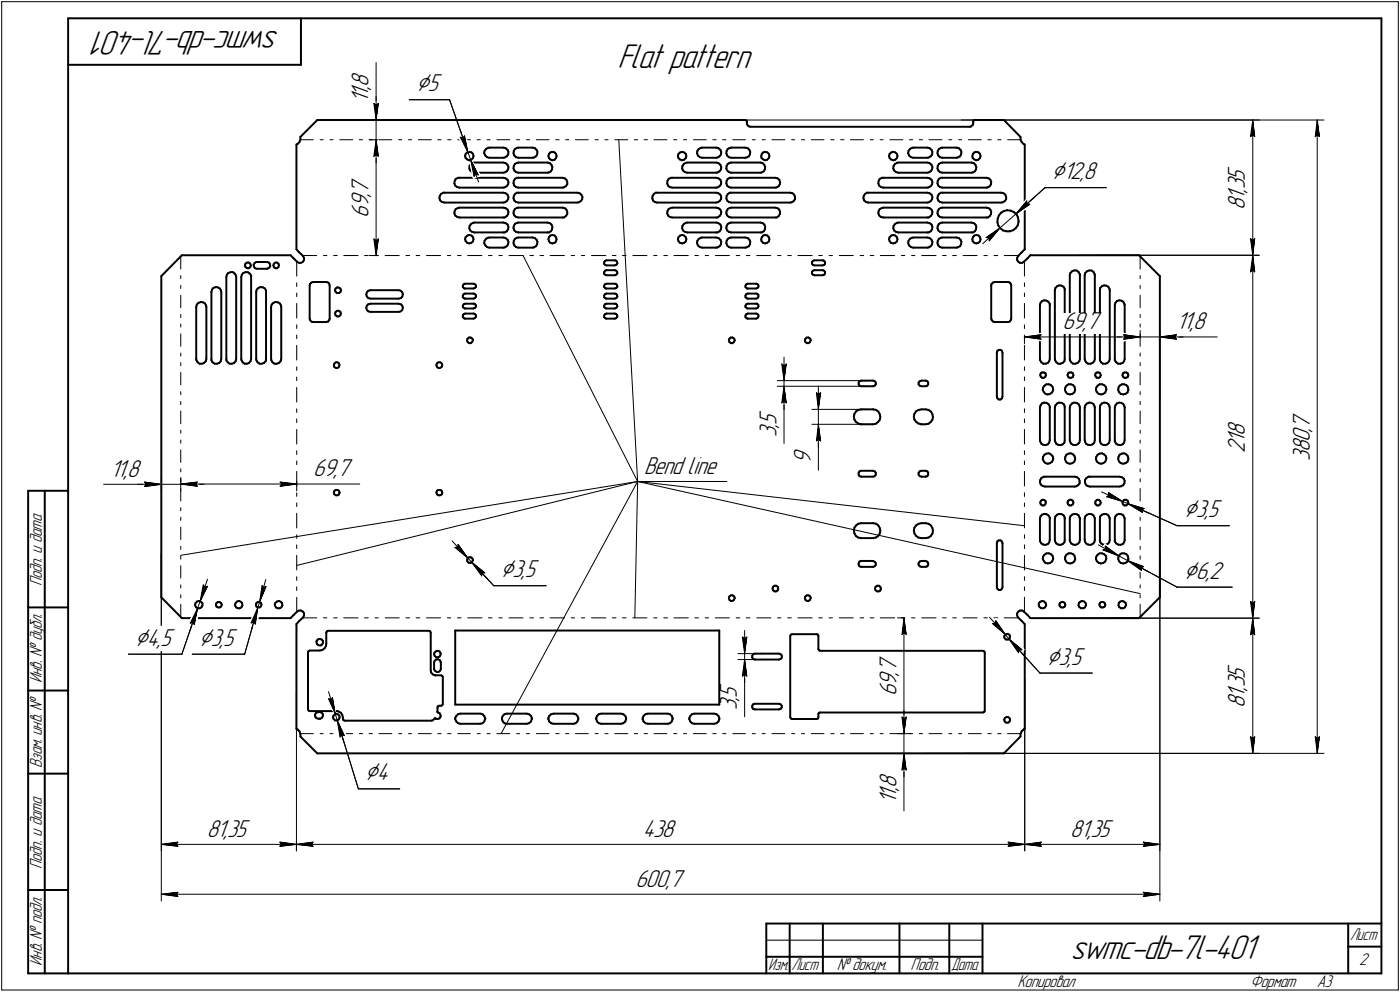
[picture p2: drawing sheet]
<svg xmlns="http://www.w3.org/2000/svg" width="421mm" height="298mm" viewBox="0 0 421 298" stroke-linecap="round" stroke-linejoin="round" font-family="sans-serif">
<defs><g id="words">
<g font-size="10.9">
<text x="84.1" y="9.4" transform="rotate(-180 84.1 9.4)">swmc-db-7l-401</text>
<text x="185.7" y="20.5">Flat pattern</text>
<text x="321.9" y="288.1">swmc-db-7l-401</text>
</g>
<g font-size="8.5">
<text x="125.1" y="27.4">Ç5</text>
<text x="316.3" y="53.8">Ç12,8</text>
<text x="356" y="155.4">Ç3,5</text>
<text x="150.5" y="173.4">Ç3,5</text>
<text x="356" y="173.9">Ç6,2</text>
<text x="40.6" y="194">Ç4,5</text>
<text x="59.8" y="194">Ç3,5</text>
<text x="314.8" y="199.7">Ç3,5</text>
<text x="109.8" y="234.5">Ç4</text>
</g>
<g font-size="7.8">
<text x="110.8" y="29.1" transform="rotate(-90 110.8 29.1)">1</text>
<text x="110.8" y="27.1" transform="rotate(-90 110.8 27.1)">,</text>
<text x="110.8" y="26" transform="rotate(-90 110.8 26)">8</text>
<text x="110.8" y="31.1" transform="rotate(-90 110.8 31.1)">1</text>
<text x="110.8" y="59.3" transform="rotate(-90 110.8 59.3)">,</text>
<text x="110.8" y="58.2" transform="rotate(-90 110.8 58.2)">7</text>
<text x="374.4" y="60" transform="rotate(-90 374.4 60)">1</text>
<text x="374.4" y="58" transform="rotate(-90 374.4 58)">,</text>
<text x="374.4" y="56.9" transform="rotate(-90 374.4 56.9)">3</text>
<text x="374.4" y="54.3" transform="rotate(-90 374.4 54.3)">5</text>
<text x="110.8" y="65.4" transform="rotate(-90 110.8 65.4)">6</text>
<text x="110.8" y="62.3" transform="rotate(-90 110.8 62.3)">9</text>
<text x="374.4" y="63" transform="rotate(-90 374.4 63)">8</text>
<text x="319.5" y="99">6</text>
<text x="322.5" y="99">9</text>
<text x="325.6" y="99">,</text>
<text x="326.6" y="99">7</text>
<text x="353.8" y="99">11,8</text>
<text x="233.5" y="131.3" transform="rotate(-90 233.5 131.3)">3</text>
<text x="233.5" y="128.6" transform="rotate(-90 233.5 128.6)">,</text>
<text x="233.5" y="127.6" transform="rotate(-90 233.5 127.6)">5</text>
<text x="374.4" y="131.2" transform="rotate(-90 374.4 131.2)">8</text>
<text x="393.9" y="129.8" transform="rotate(-90 393.9 129.8)">,</text>
<text x="393.9" y="128.8" transform="rotate(-90 393.9 128.8)">7</text>
<text x="374.4" y="136.2" transform="rotate(-90 374.4 136.2)">2</text>
<text x="374.4" y="133.1" transform="rotate(-90 374.4 133.1)">1</text>
<text x="393.9" y="135.9" transform="rotate(-90 393.9 135.9)">8</text>
<text x="393.9" y="132.9" transform="rotate(-90 393.9 132.9)">0</text>
<text x="33.2" y="143.2">11,8</text>
<text x="94.2" y="143.2">69,7</text>
<text x="193.7" y="142.4">Bend line</text>
<text x="243.9" y="139.3" transform="rotate(-90 243.9 139.3)">9</text>
<text x="393.9" y="138.6" transform="rotate(-90 393.9 138.6)">3</text>
<text x="269.6" y="203" transform="rotate(-90 269.6 203)">,</text>
<text x="269.6" y="201.9" transform="rotate(-90 269.6 201.9)">7</text>
<text x="374.4" y="203.9" transform="rotate(-90 374.4 203.9)">5</text>
<text x="221.6" y="209.7" transform="rotate(-90 221.6 209.7)">5</text>
<text x="269.6" y="209.1" transform="rotate(-90 269.6 209.1)">6</text>
<text x="269.6" y="206" transform="rotate(-90 269.6 206)">9</text>
<text x="374.4" y="209.6" transform="rotate(-90 374.4 209.6)">1</text>
<text x="374.4" y="207.6" transform="rotate(-90 374.4 207.6)">,</text>
<text x="374.4" y="206.6" transform="rotate(-90 374.4 206.6)">3</text>
<text x="221.6" y="213.4" transform="rotate(-90 221.6 213.4)">3</text>
<text x="221.6" y="210.7" transform="rotate(-90 221.6 210.7)">,</text>
<text x="374.4" y="212.7" transform="rotate(-90 374.4 212.7)">8</text>
<text x="269.6" y="239.7" transform="rotate(-90 269.6 239.7)">1</text>
<text x="269.6" y="237.7" transform="rotate(-90 269.6 237.7)">,</text>
<text x="269.6" y="236.7" transform="rotate(-90 269.6 236.7)">8</text>
<text x="269.6" y="241.7" transform="rotate(-90 269.6 241.7)">1</text>
<text x="62.2" y="251.4">81,35</text>
<text x="193.4" y="251.4">438</text>
<text x="321.9" y="251.4">81,35</text>
<text x="191.1" y="266.5">600,7</text>
</g>
<g font-size="5.4">
<text x="12.6" y="176.1" transform="rotate(-90 12.6 176.1)">Подп. и дата</text>
<text x="12.6" y="205.2" transform="rotate(-90 12.6 205.2)">Инв. № дубл.</text>
<text x="12.6" y="230.9" transform="rotate(-90 12.6 230.9)">Взам. инв. №</text>
<text x="12.6" y="261.1" transform="rotate(-90 12.6 261.1)">Подп. и дата</text>
<text x="12.6" y="290.2" transform="rotate(-90 12.6 290.2)">Инв. № подл.</text>
<text x="251.6" y="291.6">№ докум.</text>
<text x="273.9" y="291.6">Подп.</text>
<text x="408.8" y="290.1">2</text>
<text x="306" y="296.6">Копировал</text>
<text x="376" y="296.6">Формат</text>
<text x="396" y="296.6">A3</text>
</g>
<g font-size="5.3">
<text x="406.1" y="282.6">Лист</text>
<text x="231.1" y="291.6">Изм.</text>
<text x="238.1" y="291.6">Лист</text>
<text x="286.1" y="291.6">Дата</text>
</g>
</g></defs>
<g fill="none" stroke="#000" stroke-width=".3">
<path d="M.5 .5v297zM.5 .5h420zM113.1 18.8v17.3zM420.5 .5v297zM111.1 36.1h107.2zM112.4 31.1l.7 .5zM112.4 31.1l.7 5zM113.1 31.6l.7-.5zM113.1 29v7.1zM113.1 36.1v5.9zM113.8 31.1l-.7 5zM123.1 30h12.1z"/>
<path d="M135.2 30l5.5 15.7zM138.4 39.1l2.3 6.6zM220.4 36.1h177.8zM289.1 36.1h89.6zM376.8 36.1l.6 5zM376.8 36.1l-.7 5zM376.8 36.1v40.6zM396.2 36.1l.6 5zM396.2 36.1l-.6 5zM396.2 36.1v190.3zM90.3 42h3.9zM96.3 42h.9z"/>
<path d="M99.2 42h1zM102.2 42h3.9zM108 42h1.1zM111 42h1zM111.1 42h2.5zM112.4 47l.7-.5zM113.1 42l-.7 5zM113.1 46.5l.7 .5zM113.1 42l.7 5zM113.1 42v6.9zM113.1 42v34.8zM114 42h3.9z"/>
<path d="M119.9 42h.9zM122.9 42h.9zM125.8 42h3.9zM131.7 42h1zM134.6 42h1zM137.7 42h3.8zM138.4 41.2l.8 .3zM138.4 41.2l2.3 4.5zM139.7 40.8l1 4.9zM139.7 40.8l-.5 .7zM140.7 45.7l.9 2.4zM141.6 48.1l1 4.9z"/>
<path d="M141.6 48.1l2.2 4.5zM141.6 48.1l2.3 6.6zM143.1 52.3l-.5 .7zM143.1 52.3l.7 .3zM143.5 42h.9zM146.5 42h.9zM149.4 42h3.9zM155.4 42h.9zM158.3 42h1zM161.3 42h3.8zM167.1 42h1zM170.1 42h1z"/>
<path d="M173.1 42h3.9zM179 42h.9zM181.9 42h1zM184.9 42h3.9zM186.1 42l5.7 102.7zM190.8 42h1zM193.7 42h1zM196.7 42h3.9zM202.6 42h.9zM205.6 42h.9zM208.5 42h3.9zM214.4 42h1z"/>
<path d="M217.3 42h1.1zM220.4 42h3.8zM226.2 42h1zM229.2 42h.9zM232.2 42h3.9zM238.1 42h.9zM241 42h1zM244 42h3.8zM249.9 42h1zM252.8 42h1zM255.8 42h3.9zM261.7 42h.9z"/>
<path d="M264.7 42h.9zM267.6 42h3.9zM273.5 42h1zM276.4 42h1.1zM279.4 42h3.9zM285.3 42h1zM288.3 42h.9zM291.3 42h3.8zM297.1 42h1zM300.1 42h1zM303 42h3.9zM314.3 56.4h18.4z"/>
<path d="M376.1 41.1l.7-.5zM376.8 40.6l.6 .5zM395.6 41.1l.6-.5zM396.2 40.6l.6 .5zM54.4 77v3.9zM89.2 78.6v4.4zM91 76.8h4.2zM97.3 76.8h1zM100.3 76.8h1.1zM103.4 76.8h4.3zM109.6 76.8h1.1zM111.1 76.8h2.6z"/>
<path d="M112.4 71.8l.7 5zM112.4 71.8l.7 .5zM112.8 76.8h1zM113.1 72.3l.7-.5zM113.8 71.8l-.7 5zM115.8 76.8h4.3zM122.1 76.8h1.1zM125.1 76.8h1.1zM128.3 76.8h4.2zM134.5 76.8h1.1zM137.6 76.8h1.1zM140.6 76.8h4.3z"/>
<path d="M146.9 76.8h1.1zM150 76.8h1zM153.1 76.8h4.2zM157.3 76.8l34.5 67.9zM159.3 76.8h1.1zM162.4 76.8h1.1zM165.4 76.8h4.4zM171.8 76.8h1zM174.8 76.8h1.1zM177.9 76.8h4.3zM184.1 76.8h1.2zM187.2 76.8h1.1z"/>
<path d="M190.3 76.8h4.3zM196.6 76.8h1zM199.6 76.8h1.1zM202.7 76.8h4.3zM209 76.8h1.1zM212.1 76.8h1zM215.1 76.8h4.3zM221.4 76.8h1.1zM224.5 76.8h1.1zM227.6 76.8h4.2zM233.8 76.8h1.1zM236.9 76.8h1.1z"/>
<path d="M239.9 76.8h4.4zM246.2 76.8h1.1zM249.3 76.8h1.1zM252.4 76.8h4.2zM258.7 76.8h1.1zM261.7 76.8h1.1zM264.8 76.8h4.3zM271.1 76.8h1zM274.2 76.8h1zM277.2 76.8h4.3zM283.5 76.8h1.1zM286.5 76.8h1.1z"/>
<path d="M289.6 76.8h4.3zM295.6 73.2l5.1-4.7zM295.9 76.8h1zM296.6 71.4l4.1-2.9zM296.6 71.4l.8 .1zM297.4 71.5l.1 .9zM299 76.8h1.1zM300.7 68.5l-3.2 3.9zM300.7 68.5l4.9-4.2zM302 76.8h4.3zM305.6 64.3l8.7-7.9zM305.6 64.3l4.1-2.9z"/>
<path d="M305.6 64.3l5.1-4.8zM308.1 78.6v4.4zM308.8 60.4l.1 .8zM308.8 60.4l-3.2 3.9zM308.9 61.2l.8 .2zM324.5 76.7h54.2zM330.1 76.7h48.6zM342.9 77v3.9zM376.1 71.7l.7 5zM376.1 71.7l.7 .5zM376.8 76.7l.6 5zM376.8 76.7l-.7 5z"/>
<path d="M376.8 76.7v109.1zM376.8 72.2l.6-.5zM377.4 71.7l-.6 5zM54.4 82.8v.9zM54.4 85.8v.9zM54.4 88.7v3.8zM54.4 94.5v.9zM54.4 97.4v.9zM89.2 97.6v1.1zM89.2 91.2v4.4zM89.2 88.1v1.1zM89.2 85v1.1z"/>
<path d="M308.1 85v1.1zM308.1 88.1v1.1zM308.1 91.2v4.4zM308.1 97.6v1.1zM342.9 82.8v.9zM342.9 85.8v.9zM342.9 88.7v3.8zM342.9 94.5v.9zM342.9 97.4v.9zM342.9 99.3v2.3zM348.8 99.3v21zM376.1 81.7l.7-.5z"/>
<path d="M376.8 81.2l.6 .5zM54.4 100.3v3.8zM54.4 106.1v.9zM54.4 109v.9zM54.4 111.9v3.8zM54.4 117.7v.9zM89.2 116.4v4.4zM89.2 113.3v1.1zM89.2 110.2v1.1zM89.2 103.8v4.4zM89.2 100.7v1.1zM233.8 116.1h27z"/>
<path d="M233.8 114.4h27zM235.1 109.4l.7 .5zM235.1 109.4l.7 5zM235.8 116.1v5.1zM235.8 116.1l-.7 5zM235.8 116.1l.7 5zM235.8 116.1v7zM235.8 109.9l.7-.5zM235.8 107.4v7zM235.8 114.4v1.7zM236.5 109.4l-.7 5zM245.5 118l.6 .4z"/>
<path d="M245.5 118l.6 5zM246.1 118.4l.7-.4zM246.1 116v7zM246.8 118l-.7 5zM308.1 100.7v1.1zM308.1 103.8v4.4zM308.1 110.2v1.1zM308.1 113.3v1.1zM308.1 116.4v4.4zM308.1 101.1v2.2zM308.1 101.3l5-.7zM308.1 101.3l5 .6z"/>
<path d="M308.1 101.3h34.8zM312.6 101.3l.5 .6zM313.1 100.6l-.5 .7zM336 101.3h6.9zM337.9 100.6l5 .7zM337.9 100.6l.5 .7zM337.9 101.9l5-.6zM338.4 101.3l-.5 .6zM342.9 100.3v3.8zM342.9 106.1v.9zM342.9 109v.9zM342.9 111.9v3.8z"/>
<path d="M342.9 117.7v.9zM342.9 101.3h5.9zM348.8 101.3h17.3zM348.8 101.3l5 .6zM348.8 101.3l5-.7zM348.8 101.3h7.1zM353.3 101.3l.5 .6zM353.8 100.6l-.5 .7zM54.4 120.6v1zM54.4 123.5v3.8zM54.4 129.3v.9zM54.4 132.2v1z"/>
<path d="M54.4 135.2v3.7zM89.2 138.5v1.1zM89.2 135.5v1.1zM89.2 129v4.4zM89.2 125.9v1.1zM89.2 122.9v1.1zM235.1 121.1l.7-.5zM235.8 121.2v12.1zM235.8 120.6l.7 .5zM244.2 123h16.6zM244.2 127.5h18.4zM245.5 132.5l.6-.5z"/>
<path d="M246.1 127.5v5zM246.1 132.5v8.8zM246.1 127.5l-.6 5zM246.1 132l.7 .5zM246.1 127.5l.7 5zM246.1 127.5v7zM246.1 123v4.5zM308.1 122.9v1.1zM308.1 125.9v1.1zM308.1 129v4.4zM308.1 135.5v1.1zM308.1 138.5v1.1z"/>
<path d="M342.9 120.6v1zM342.9 123.5v3.8zM342.9 129.3v.9zM342.9 132.2v1zM342.9 135.2v3.7zM31.2 145.5h17.3zM41.5 145.5h7zM43.4 144.9l5.1 .6zM43.4 144.9l.5 .6zM43.4 146.2l5.1-.7zM43.9 145.5l-.5 .7zM48.5 143.8v3.8z"/>
<path d="M48.5 145.5h5.9zM54.4 140.9v.9zM54.4 143.8v1zM54.4 146.8v3.7zM54.4 152.6v.9zM54.4 155.4v1zM54.4 158.4v3.7zM54.4 143.9v3.7zM54.4 143.5v2zM54.4 145.5l5 .7zM54.4 145.5l5-.6zM54.4 145.5h7z"/>
<path d="M54.4 145.5l5 .6zM54.4 145.5h34.8zM58.8 145.5l.6 .7zM58.8 145.5l.6 .6zM59.4 144.9l-.6 .6zM84.2 146.1l5-.6zM84.2 144.9l.6 .6zM84.2 144.9l5 .6zM84.8 145.5l-.6 .6zM89.2 154.3v4.4zM89.2 151.1v1.1zM89.2 148.1v1.1z"/>
<path d="M89.2 141.6v4.4zM89.2 145.5h19zM89.2 144.6v2.9zM191.8 144.7l-.9 41zM191.8 144.7l-41.1 75.8zM191.8 144.7l116.3 13.3zM191.8 144.7l151.1 33.7zM191.8 144.7h26.8zM308.1 141.6v4.4zM308.1 148.1v1.1zM308.1 151.1v1.1zM308.1 154.3v4.4z"/>
<path d="M331.3 147.8l6.4 2.9zM332.8 149.3l.7-.5zM332.8 149.3l4.9 1.4zM333.3 148l4.4 2.7zM333.3 148l.2 .8zM337.7 150.7l1.6 .7zM339.3 151.4l14.7 6.6zM339.3 151.4l4.3 2.6zM339.3 151.4l4.8 1.4zM339.3 151.4l6.3 2.9zM342.9 140.9v.9zM342.9 143.8v1z"/>
<path d="M342.9 146.8v3.7zM342.9 152.6v.9zM342.9 155.4v1zM342.9 158.4v3.7zM343.3 153.2l.3 .8zM343.3 153.2l.8-.4zM354 158h15.7zM48.5 166.3v89.4zM48.5 166.3v104.5zM54.4 164.2v.9zM54.4 167v1.1zM54.4 170v3.7z"/>
<path d="M54.4 175.8v.9zM54.4 178.7v1zM54.4 166.9l137.4-22.2zM61.1 175.8l.5 .6zM61.1 175.8l-.9 4.9zM61.6 176.4l.8-.2zM62.4 176.2l-2.2 4.5zM62.4 174.1l-2.2 6.6zM78.8 175.9l.4 .6zM78.8 175.9l-.7 5zM79.2 176.5l.8-.2zM79.9 174.2l-1.8 6.7z"/>
<path d="M80 176.3l-1.9 4.6zM89.2 179.5v4.4zM89.2 176.4v1.1zM89.2 173.3v1.1zM89.2 166.9v4.4zM89.2 163.7v1.1zM89.2 160.7v1.1zM89.2 169.9l102.6-25.2zM136 162.6l4.7 5.1zM136.8 164.5l.9-.1zM136.8 164.5l3.9 3.2zM137.8 163.6l2.9 4.1z"/>
<path d="M137.8 163.6l-.1 .8zM140.7 167.7l1.2 1.3zM141.9 169l6.6 7zM141.9 169l3 4.1zM141.9 169l3.9 3.1zM141.9 169l4.8 5.1zM145 172.2l-.1 .9zM145 172.2l.8-.1zM148.5 176h15.8zM308.1 160.7v1.1zM308.1 163.7v1.1zM308.1 166.9v4.4z"/>
<path d="M308.1 173.3v1.1zM308.1 176.4v1.1zM308.1 179.5v4.4zM330.3 163.7l6.2 3.3zM331.7 165.3l.8-.4zM331.7 165.3l4.8 1.7zM332.4 164.1l4.1 2.9zM332.4 164.1l.1 .8zM336.5 167l2.7 1.5zM339.2 168.5l14.8 7.9zM339.2 168.5l4.1 2.9zM339.2 168.5l4.7 1.8z"/>
<path d="M339.2 168.5l6.2 3.3zM342.9 164.2v.9zM342.9 167v1.1zM342.9 170v3.7zM342.9 175.8v.9zM342.9 178.7v1zM343.2 170.6l.1 .8zM343.2 170.6l.7-.3zM348.8 160.6v95.1zM348.8 166.5v104.3zM354 176.4h16.6zM38.6 196.6h16.1z"/>
<path d="M54.4 181.6v3.8zM57.2 187.3l.8-.3zM57.8 196.6h15.8zM58 187l.4 .7zM59.4 182.8l-4.7 13.8zM59.4 182.8l-2.2 4.5zM59.4 182.8l-1 4.9zM59.4 182.8l-2.3 6.6zM60.2 180.7l-.8 2.1zM75.5 187.2l.8-.3zM76.3 186.9l.5 .6zM77.6 182.5l-4 14.1z"/>
<path d="M77.6 182.5l-2.1 4.7zM77.6 182.5l-.8 5zM77.6 182.5l-2 6.8zM78.1 180.9l-.5 1.6zM91 185.7h4.2zM97.3 185.7h1zM100.3 185.7h1.1zM103.4 185.7h4.3zM109.6 185.7h1.1zM112.8 185.7h1zM115.8 185.7h4.3zM122.1 185.7h1.1z"/>
<path d="M125.1 185.7h1.1zM128.3 185.7h4.2zM134.5 185.7h1.1zM137.6 185.7h1.1zM140.6 185.7h4.3zM146.9 185.7h1.1zM150 185.7h1zM153.1 185.7h4.2zM159.3 185.7h1.1zM162.4 185.7h1.1zM165.4 185.7h4.4zM171.8 185.7h1z"/>
<path d="M174.8 185.7h1.1zM177.9 185.7h4.3zM184.1 185.7h1.2zM187.2 185.7h1.1zM190.3 185.7h4.3zM196.6 185.7h1zM199.6 185.7h1.1zM202.7 185.7h4.3zM209 185.7h1.1zM212.1 185.7h1zM215.1 185.7h4.3zM221.4 185.7h1.1z"/>
<path d="M221.9 198.2h7.5zM221.9 196.4h7.3zM223.3 191.4l.6 .5zM223.3 191.4l.6 5zM223.9 198.2v5zM223.9 198.2l-.6 5zM223.9 198.2l.7 5zM223.9 198.2v7zM223.9 191.9l.7-.5zM223.9 189.5v6.9zM223.9 196.4v1.8zM224.5 185.7h1.1z"/>
<path d="M224.6 191.4l-.7 5zM227.6 185.7h4.2zM233.8 185.7h1.1zM236.9 185.7h1.1zM239.9 185.7h4.4zM246.2 185.7h1.1zM249.3 185.7h1.1zM252.4 185.7h4.2zM258.7 185.7h1.1zM261.7 185.7h1.1zM264.8 185.7h4.3zM269.9 185.7h2.1z"/>
<path d="M271.1 185.7h1zM271.3 190.7l.6-.5zM271.9 185.7l.6 5zM271.9 190.2l.6 .5zM271.9 185.7l-.6 5zM271.9 185.7v34.8zM274.2 185.7h1zM277.2 185.7h4.3zM283.5 185.7h1.1zM286.5 185.7h1.1zM289.6 185.7h4.3zM295.9 185.7h1z"/>
<path d="M297.6 185.5l4.7 5.2zM298.4 187.4h.9zM298.4 187.4l3.9 3.3zM299 185.7h1.1zM299.5 186.5l2.8 4.2zM299.5 186.5l-.2 .9zM302 185.7h4.3zM302.3 190.7l1.1 1.3zM303.4 192l9.4 10.3zM303.4 192l2.9 4.2zM303.4 192l3.9 3.2zM303.4 192l4.8 5.2z"/>
<path d="M306.5 195.3l-.2 .9zM306.5 195.3l.8-.1zM324.7 185.8h54zM333.8 185.8h44.9zM342.9 181.6v3.8zM376.1 190.8l.7-.6zM376.1 180.8l.7 5zM376.1 180.8l.7 .5zM376.8 185.8l.6 5zM376.8 190.2l.6 .6zM376.8 185.8l-.7 5zM376.8 185.8v40.6z"/>
<path d="M376.8 181.3l.6-.5zM377.4 180.8l-.6 5zM89.2 208.1v47.6zM98.8 210l.8 .3zM98.8 210l2 4.5zM98.8 207.9l2 6.6zM100 209.6l.8 4.9zM100 209.6l-.4 .7zM100.8 214.5l.6 2zM101.4 216.5l6.4 20.6zM101.4 216.5l.9 5zM101.4 216.5l2.1 4.6z"/>
<path d="M101.4 216.5l2.1 6.7zM223.3 203.2l.6-.5zM223.9 203.2v12.2zM223.9 202.7l.7 .5zM271.3 215.5l.6 .5zM271.3 215.5l.6 5zM271.9 216l.6-.5zM271.9 213.5v7zM272.5 215.5l-.6 5zM308.2 203.8v51.9zM312.8 202.3h15.7zM90.3 220.5h3.9z"/>
<path d="M96.3 220.5h.9zM99.2 220.5h1zM102.2 220.5h3.9zM102.8 220.8l-.5 .7zM102.8 220.8l.7 .3zM107.8 237.1h12.4zM108 220.5h1.1zM111 220.5h1zM114 220.5h3.9zM119.9 220.5h.9zM122.9 220.5h.9zM125.8 220.5h3.9z"/>
<path d="M131.7 220.5h1zM134.6 220.5h1zM137.7 220.5h3.8zM143.5 220.5h.9zM146.5 220.5h.9zM149.4 220.5h3.9zM155.4 220.5h.9zM158.3 220.5h1zM161.3 220.5h3.8zM167.1 220.5h1zM170.1 220.5h1zM173.1 220.5h3.9z"/>
<path d="M179 220.5h.9zM181.9 220.5h1zM184.9 220.5h3.9zM190.8 220.5h1zM193.7 220.5h1zM196.7 220.5h3.9zM202.6 220.5h.9zM205.6 220.5h.9zM208.5 220.5h3.9zM214.4 220.5h1zM217.3 220.5h1.1zM220.4 220.5h3.8z"/>
<path d="M226.2 220.5h1zM229.2 220.5h.9zM232.2 220.5h3.9zM238.1 220.5h.9zM241 220.5h1zM244 220.5h3.8zM249.9 220.5h1zM252.8 220.5h1zM255.8 220.5h3.9zM261.7 220.5h.9zM264.7 220.5h.9zM267.6 220.5h3.9z"/>
<path d="M270 220.5h3.9zM270.8 226.4h3.1zM271.3 231.4l.6-.5zM271.9 226.4v17.3zM271.9 226.4l-.6 5zM271.9 230.9l.6 .5zM271.9 226.4l.6 5zM271.9 226.4v7zM271.9 220.5v5.9zM273.5 220.5h1zM276.4 220.5h1.1zM277.7 226.4h120.5z"/>
<path d="M279.4 220.5h3.9zM285.3 220.5h1zM288.3 220.5h.9zM289.9 226.4h88.8zM291.3 220.5h3.8zM297.1 220.5h1zM300.1 220.5h1zM303 220.5h3.9zM376.1 221.4l.7 5zM376.1 221.4l.7 .5zM376.8 221.9l.6-.5zM377.4 221.4l-.6 5z"/>
<path d="M395.6 221.4l.6 5zM395.6 221.4l.6 .5zM396.2 221.9l.6-.5zM396.8 221.4l-.6 5zM48.5 253.7l5-.6zM48.5 253.7l5 .6zM48.5 253.7h40.7zM53 253.7l.5 .6zM53.5 253.1l-.5 .6zM84.2 254.3l5-.6zM84.2 253.1l.5 .6zM84.2 253.1l5 .6z"/>
<path d="M84.7 253.7l-.5 .6zM89.2 252.7v3zM89.2 253.7l4.9-.6zM89.2 253.7l4.9 .6zM89.2 253.7h219zM93.6 253.7l.5 .6zM94.1 253.1l-.5 .6zM303.2 254.3l5-.6zM303.2 253.1l.4 .6zM303.2 253.1l5 .6zM303.6 253.7l-.4 .6zM308.2 253.7l5-.6z"/>
<path d="M308.2 253.7l5 .6zM308.2 253.7h40.6zM312.7 253.7l.5 .6zM313.2 253.1l-.5 .6zM343.8 254.3l5-.6zM343.8 253.1l.5 .6zM343.8 253.1l5 .6zM344.3 253.7l-.5 .6zM48.5 268.7l5-.6zM48.5 268.7l5 .7zM48.5 268.7h300.3zM53 268.7l.5 .7z"/>
<path d="M53.5 268.1l-.5 .6zM343.8 269.4l5-.7zM343.8 268.1l.5 .6zM343.8 268.1l5 .6zM344.3 268.7l-.5 .7zM.5 297.5h420zM230.5 282.5h65z"/>
</g>
<g fill="none" stroke="#000" stroke-width=".59">
<path d="M20.5 5.5v287zM20.5 5.5h395zM20.5 19.5h70zM90.5 5.5v14zM415.5 5.5v287zM95.4 36.1h128.7zM95.4 36.1l-5.1 5zM224.1 36.1l.4 .1zM224.5 36.2l.1 .4zM224.6 36.6v.5zM224.6 37.1l.1 .3zM224.7 37.4l.4 .5z"/>
<path d="M225.1 37.9l.5 .2zM225.6 38.1h66.1zM291.7 38.1l.3-.1zM292 38l.5-.4zM292.7 36.6v.5zM292.7 37.1l-.2 .5zM292.8 36.2l.3-.1zM292.8 36.2l-.1 .4zM293.1 36.1h8.8zM301.9 36.1l5 5zM89.2 43.4v31.5zM89.2 43.4l.3-.1z"/>
<path d="M90.1 42.7l-.6 .6zM90.3 41.1v.8zM90.3 41.9l-.2 .8zM132.2 59.6l.2 .7zM132.2 58.9v.7zM132.6 58.3l-.4 .6zM132.6 58.3l.7-.4zM133.3 57.9h.4zM133.7 57.9h17.7zM136.7 55.1l.2 .7zM136.7 54.4v.7zM136.9 55.8l.6 .4z"/>
<path d="M137.1 53.8l-.4 .6zM137.1 53.8l.7-.4zM137.5 56.2l.7 .2zM137.8 53.4h.4zM138.2 56.4h13.2zM138.2 53.4h13.2zM139.9 46.9l.1 .6zM140 46.2l.5-.4zM140 46.2l-.1 .7zM140 47.5l.5 .4zM140.5 45.8l.6-.2zM140.5 47.9l.6 .3z"/>
<path d="M141.1 50.6l.3 .6zM141.1 45.6l.7 .2zM141.1 48.2l.6-.2zM141.2 49.9l-.1 .7zM141.4 51.2l.6 .5zM141.6 49.3l-.4 .6zM141.6 49.3l.6-.4zM141.7 48l.5-.5zM141.8 45.8l.4 .4zM142 51.7l.7 .2zM142.2 48.9h.5zM142.2 46.2l.2 .7z"/>
<path d="M142.4 46.9l-.2 .6zM142.7 51.9h8.7zM142.7 48.9h8.7zM145.6 46.1l.4 .6zM145.7 45.4l-.1 .7zM146 46.7l.5 .5zM146.1 44.8l-.4 .6zM146.1 44.8l.6-.4zM146.5 47.2l.7 .2zM146.7 44.4h.5zM147.2 47.4h4.2zM147.2 44.4h4.2z"/>
<path d="M151.4 57.9l.7 .2zM151.4 48.9l.7 .1zM151.4 51.9l.4-.1zM151.4 53.4l.7 .2zM151.4 56.4l.4-.1zM151.4 44.4l.7 .1zM151.4 47.4l.4-.1zM151.8 51.8l.6-.3zM151.8 56.3l.6-.3zM151.8 47.3l.6-.3zM152.1 58.1l.6 .4zM152.1 49l.6 .5z"/>
<path d="M152.1 53.6l.6 .4zM152.1 44.5l.6 .5zM152.7 58.5l.2 .7zM152.7 49.5l.2 .7zM152.7 54l.2 .7zM152.7 45l.2 .6zM152.8 59.9l-.4 .6zM152.8 50.9l-.4 .6zM152.8 55.4l-.4 .6zM152.8 46.4l-.4 .6zM152.9 59.2l-.1 .7zM152.9 50.2l-.1 .7z"/>
<path d="M152.9 54.7l-.1 .7zM152.9 45.6l-.1 .8zM154.4 50.6l.3 .6zM154.4 46.1l.3 .6zM154.4 55.1l.3 .7zM154.4 59.6l.3 .7zM154.5 49.9l-.1 .7zM154.5 45.4l-.1 .7zM154.5 54.4l-.1 .7zM154.5 58.9l-.1 .7zM154.7 51.2l.5 .5zM154.7 46.7l.5 .5z"/>
<path d="M154.7 55.8l.5 .4zM154.9 49.3l-.4 .6zM154.9 49.3l.5-.4zM154.9 44.8l-.4 .6zM154.9 44.8l.5-.4zM154.9 53.8l-.4 .6zM154.9 53.8l.5-.4zM154.9 58.3l-.4 .6zM154.9 58.3l.5-.4zM155.2 51.7l.7 .2zM155.2 47.2l.7 .2zM155.2 56.2l.7 .2z"/>
<path d="M155.4 48.9h.5zM155.4 44.4h.5zM155.4 53.4h.5zM155.4 57.9h.5zM155.9 51.9h8.8zM155.9 44.4h4.3zM155.9 56.4h13.3zM155.9 53.4h13.3zM155.9 47.4h4.3zM155.9 57.9h17.8zM155.9 48.9h8.8zM160.2 44.4l.7 .1z"/>
<path d="M160.2 47.4l.4-.1zM160.6 47.3l.6-.3zM160.9 44.5l.5 .5zM161.4 45l.2 .6zM161.5 46.4l-.3 .6zM161.6 45.6l-.1 .8zM164.7 48.9l.7 .1zM164.7 51.9l.4-.1zM164.9 46.9l.2 .6zM165.1 51.8l.6-.3zM165.1 46.2l-.2 .7zM165.1 47.5l.4 .4z"/>
<path d="M165.4 49l.5 .5zM165.5 45.8l.6-.2zM165.5 45.8l-.4 .4zM165.5 47.9l.6 .3zM165.9 49.5l.2 .7zM166 50.9l-.3 .6zM166.1 50.2l-.1 .7zM166.1 45.6l.7 .2zM166.1 48.2l.7-.2zM166.8 45.8l.4 .4zM167.2 46.2l.2 .7zM167.2 47.5l-.4 .5z"/>
<path d="M167.4 46.9l-.2 .6zM169.2 53.4l.6 .2zM169.2 56.4l.4-.1zM169.6 56.3l.6-.3zM169.8 53.6l.5 .4zM170.3 54l.3 .7zM170.6 54.7v.7zM170.6 55.4l-.4 .6zM173.7 57.9l.6 .2zM174.3 58.1l.5 .4zM174.8 58.5l.4 .7zM175.1 59.9l-.4 .6z"/>
<path d="M175.2 59.2l-.1 .7zM196.2 59.6l.2 .7zM196.3 58.9l-.1 .7zM196.6 58.3l-.3 .6zM196.6 58.3l.6-.4zM197.2 57.9h.4zM197.6 57.9h17.8zM200.7 55.1l.2 .7zM200.7 54.4v.7zM200.9 55.8l.5 .4zM201.1 53.8l-.4 .6zM201.1 53.8l.7-.4z"/>
<path d="M201.4 56.2l.8 .2zM201.8 53.4h.4zM202.2 53.4h13.2zM202.2 56.4h13.2zM203.9 46.9l.1 .6zM204 46.2l.6-.4zM204 46.2l-.1 .7zM204 47.5l.5 .4zM204.5 47.9l.6 .3zM204.6 45.8l.5-.2zM205.1 50.6l.3 .6zM205.1 45.6l.6 .2z"/>
<path d="M205.1 48.2l.6-.2zM205.2 49.9l-.1 .7zM205.4 51.2l.6 .5zM205.7 49.3l-.5 .6zM205.7 49.3l.5-.4zM205.7 45.8l.5 .4zM205.7 48l.5-.5zM206 51.7l.7 .2zM206.2 48.9h.5zM206.2 46.2l.2 .7zM206.4 46.9l-.2 .6zM206.7 51.9h8.7z"/>
<path d="M206.7 48.9h8.7zM209.6 46.1l.3 .6zM209.7 45.4l-.1 .7zM209.9 46.7l.6 .5zM210.1 44.8l-.4 .6zM210.1 44.8l.6-.4zM210.5 47.2l.7 .2zM210.7 44.4h.5zM211.2 44.4h4.2zM211.2 47.4h4.2zM215.4 48.9l.7 .1zM215.4 51.9l.4-.1z"/>
<path d="M215.4 44.4l.7 .1zM215.4 47.4l.4-.1zM215.4 57.9l.7 .2zM215.4 53.4l.7 .2zM215.4 56.4l.4-.1zM215.8 51.8l.6-.3zM215.8 47.3l.6-.3zM215.8 56.3l.6-.3zM216.1 49l.6 .5zM216.1 44.5l.6 .5zM216.1 58.1l.6 .4zM216.1 53.6l.6 .4z"/>
<path d="M216.7 49.5l.2 .7zM216.7 45l.2 .6zM216.7 58.5l.2 .7zM216.7 54l.2 .7zM216.8 50.9l-.4 .6zM216.8 46.4l-.4 .6zM216.8 59.9l-.4 .6zM216.8 55.4l-.4 .6zM216.9 50.2l-.1 .7zM216.9 45.6l-.1 .8zM216.9 59.2l-.1 .7zM216.9 54.7l-.1 .7z"/>
<path d="M218.4 46.1l.3 .6zM218.4 55.1l.3 .7zM218.4 50.6l.3 .6zM218.4 59.6l.3 .7zM218.5 45.4l-.1 .7zM218.5 54.4l-.1 .7zM218.5 49.9l-.1 .7zM218.5 58.9l-.1 .7zM218.7 46.7l.5 .5zM218.7 55.8l.5 .4zM218.7 51.2l.5 .5zM218.9 44.8l-.4 .6z"/>
<path d="M218.9 44.8l.6-.4zM218.9 53.8l-.4 .6zM218.9 53.8l.6-.4zM218.9 49.3l-.4 .6zM218.9 49.3l.6-.4zM218.9 58.3l-.4 .6zM218.9 58.3l.6-.4zM219.2 47.2l.7 .2zM219.2 56.2l.7 .2zM219.2 51.7l.7 .2zM219.5 44.4h.4zM219.5 53.4h.4z"/>
<path d="M219.5 48.9h.4zM219.5 57.9h.4zM219.9 57.9h17.8zM219.9 48.9h8.8zM219.9 53.4h13.3zM219.9 56.4h13.3zM219.9 47.4h4.2zM219.9 51.9h8.8zM219.9 44.4h4.2zM224.1 44.4l.8 .1zM224.1 47.4l.4-.1zM224.5 47.3l.7-.3z"/>
<path d="M224.9 44.5l.5 .5zM225.4 45l.2 .6zM225.6 46.4l-.4 .6zM225.6 45.6v.8zM228.7 48.9l.7 .1zM228.7 51.9l.4-.1zM228.9 46.9l.1 .6zM229 47.5l.5 .4zM229.1 51.8l.6-.3zM229.1 46.2l-.2 .7zM229.4 49l.5 .5zM229.5 45.8l.6-.2z"/>
<path d="M229.5 45.8l-.4 .4zM229.5 47.9l.6 .3zM229.9 49.5l.2 .7zM230 50.9l-.3 .6zM230.1 50.2l-.1 .7zM230.1 45.6l.7 .2zM230.1 48.2l.6-.2zM230.7 48l.5-.5zM230.8 45.8l.4 .4zM231.2 46.2l.2 .7zM231.4 46.9l-.2 .6zM233.2 53.4l.6 .2z"/>
<path d="M233.2 56.4l.4-.1zM233.6 56.3l.6-.3zM233.8 53.6l.6 .4zM234.4 54l.2 .7zM234.5 55.4l-.3 .6zM234.6 54.7l-.1 .7zM237.7 57.9l.6 .2zM238.3 58.1l.5 .4zM238.8 58.5l.3 .7zM239.1 59.2v.7zM239.1 59.9l-.4 .6zM259.7 59.6l.2 .7z"/>
<path d="M259.8 58.9l-.1 .7zM260.1 58.3l-.3 .6zM260.1 58.3l.6-.4zM260.7 57.9h.4zM261.1 57.9h17.8zM264.2 55.1l.2 .7zM264.2 54.4v.7zM264.4 55.8l.5 .4zM264.6 53.8l-.4 .6zM264.6 53.8l.7-.4zM264.9 56.2l.8 .2zM265.3 53.4h.4z"/>
<path d="M265.7 53.4h13.2zM265.7 56.4h13.2zM267.4 46.9l.1 .6zM267.5 46.2l.6-.4zM267.5 46.2l-.1 .7zM267.5 47.5l.5 .4zM268 47.9l.6 .3zM268.1 45.8l.5-.2zM268.6 50.6l.3 .6zM268.6 45.6l.6 .2zM268.6 48.2l.6-.2zM268.7 49.9l-.1 .7z"/>
<path d="M268.9 51.2l.6 .5zM269.2 49.3l-.5 .6zM269.2 49.3l.5-.4zM269.2 45.8l.5 .4zM269.2 48l.5-.5zM269.5 51.7l.7 .2zM269.7 48.9h.5zM269.7 46.2l.2 .7zM269.9 46.9l-.2 .6zM270.2 48.9h8.7zM270.2 51.9h8.7zM273.1 46.1l.3 .6z"/>
<path d="M273.2 45.4l-.1 .7zM273.4 46.7l.6 .5zM273.6 44.8l-.4 .6zM273.6 44.8l.6-.4zM274 47.2l.7 .2zM274.2 44.4h.5zM274.7 47.4h4.2zM274.7 44.4h4.2zM278.9 57.9l.7 .2zM278.9 48.9l.7 .1zM278.9 51.9l.4-.1zM278.9 53.4l.7 .2z"/>
<path d="M278.9 56.4l.4-.1zM278.9 44.4l.7 .1zM278.9 47.4l.4-.1zM279.3 51.8l.6-.3zM279.3 56.3l.6-.3zM279.3 47.3l.6-.3zM279.6 58.1l.6 .4zM279.6 49l.6 .5zM279.6 53.6l.6 .4zM279.6 44.5l.6 .5zM280.2 58.5l.2 .7zM280.2 49.5l.2 .7z"/>
<path d="M280.2 54l.2 .7zM280.2 45l.2 .6zM280.3 59.9l-.4 .6zM280.3 50.9l-.4 .6zM280.3 55.4l-.4 .6zM280.3 46.4l-.4 .6zM280.4 59.2l-.1 .7zM280.4 50.2l-.1 .7zM280.4 54.7l-.1 .7zM280.4 45.6l-.1 .8zM281.9 46.1l.3 .6zM281.9 59.6l.3 .7z"/>
<path d="M281.9 55.1l.3 .7zM281.9 50.6l.3 .6zM282 45.4l-.1 .7zM282 58.9l-.1 .7zM282 54.4l-.1 .7zM282 49.9l-.1 .7zM282.2 46.7l.5 .5zM282.2 55.8l.5 .4zM282.2 51.2l.5 .5zM282.4 44.8l-.4 .6zM282.4 44.8l.6-.4zM282.4 58.3l-.4 .6z"/>
<path d="M282.4 58.3l.6-.4zM282.4 53.8l-.4 .6zM282.4 53.8l.6-.4zM282.4 49.3l-.4 .6zM282.4 49.3l.6-.4zM282.7 47.2l.7 .2zM282.7 56.2l.7 .2zM282.7 51.7l.7 .2zM283 44.4h.4zM283 57.9h.4zM283 53.4h.4zM283 48.9h.4z"/>
<path d="M283.4 47.4h4.2zM283.4 56.4h13.3zM283.4 48.9h8.8zM283.4 57.9h17.8zM283.4 51.9h8.8zM283.4 53.4h13.3zM283.4 44.4h4.2zM287.6 44.4l.8 .1zM287.6 47.4l.4-.1zM288 47.3l.7-.3zM288.4 44.5l.5 .5zM288.9 45l.2 .6z"/>
<path d="M289.1 46.4l-.4 .6zM289.1 45.6v.8zM292.2 48.9l.7 .1zM292.2 51.9l.4-.1zM292.4 46.9l.1 .6zM292.5 47.5l.5 .4zM292.6 51.8l.6-.3zM292.6 46.2l-.2 .7zM292.9 49l.5 .5zM293 45.8l.6-.2zM293 45.8l-.4 .4zM293 47.9l.6 .3z"/>
<path d="M293.4 49.5l.2 .7zM293.5 50.9l-.3 .6zM293.6 50.2l-.1 .7zM293.6 45.6l.7 .2zM293.6 48.2l.6-.2zM294.2 48l.5-.5zM294.3 45.8l.4 .4zM294.7 46.2l.2 .7zM294.9 46.9l-.2 .6zM296.7 53.4l.6 .2zM296.7 56.4l.4-.1zM297.1 56.3l.6-.3z"/>
<path d="M297.3 53.6l.6 .4zM297.9 54l.2 .7zM298 55.4l-.3 .6zM298.1 54.7l-.1 .7zM301.2 57.9l.6 .2zM301.8 58.1l.5 .4zM302.3 58.5l.3 .7zM302.6 59.2v.7zM302.6 59.9l-.4 .6zM306.9 41.1v.8zM306.9 41.9l.4 .8zM307.3 42.7l.5 .6z"/>
<path d="M307.8 43.3l.4 .1zM308.2 43.4v31.5zM54.7 76.7h32.7zM54.7 76.7l-6.2 6.3zM73.7 79.8l.1 .5zM73.8 79.2l-.1 .6zM73.8 79.2l.5-.3zM74.3 78.9h.5zM74.8 78.9l.5 .3zM75.3 79.2l.1 .6zM75.4 79.8l-.1 .5zM76.3 79.6l.1 .5z"/>
<path d="M76.5 79.1l-.2 .5zM76.5 79.1l.5-.4zM77 78.7h.3zM77.3 78.7h3zM80.3 78.7l.6 .2zM80.9 78.9l.3 .4zM81.2 79.3l.1 .6zM81.3 79.9l-.3 .5zM82.2 79.8l.2 .5zM82.4 79.2l-.2 .6zM82.4 79.2l.4-.3zM82.8 78.9h.5z"/>
<path d="M83.3 78.9l.4 .3zM83.7 79.2l.2 .6zM83.9 79.8l-.2 .5zM87.4 76.7l.9 .9zM88.3 77.6l1 1.1zM89.2 74.9l.8 1zM89.3 78.7l.6 .3zM89.9 79h.6zM90 75.9l1.1 1zM90.5 79l.6-.3zM91.1 77l.3 .5zM91.1 77h.1"/>
<path d="M91.4 78.1l-.3 .6zM91.4 77.5v.6zM132.4 60.3l.5 .4zM132.9 60.7l.8 .2zM133.7 60.9h17.7zM136.7 64.1l.2 .7zM136.7 63.4v.7zM136.9 64.8l.6 .4zM137.1 62.8l-.4 .6zM137.1 62.8l.7-.3zM137.5 65.2l.7 .2zM137.8 62.5l.4-.1z"/>
<path d="M138.2 65.4h13.2zM138.2 62.4h13.2zM139.9 71.9l.1 .6zM140 71.3l-.1 .6zM140 72.5l.5 .5zM140.5 70.8l.6-.2zM140.5 70.8l-.5 .5zM140.5 73l.6 .2zM141.1 68.6l.3 .7zM141.1 70.6l.7 .2zM141.1 73.2l.6-.2zM141.2 67.9l-.1 .7z"/>
<path d="M141.4 69.3l.6 .4zM141.6 67.3l-.4 .6zM141.6 67.3l.6-.3zM141.7 73l.5-.4zM141.8 70.8l.4 .5zM142 69.7l.7 .1zM142.2 67l.5-.1zM142.2 71.3l.2 .6zM142.4 71.9l-.2 .7zM142.7 66.9h8.7zM142.7 69.8h8.7zM145.6 73.1l.4 .6z"/>
<path d="M145.7 72.4l-.1 .7zM146 73.7l.5 .6zM146.1 71.8l-.4 .6zM146.1 71.8l.6-.3zM146.5 74.3l.7 .1zM146.7 71.5l.5-.1zM147.2 71.4h4.2zM147.2 74.4h4.2zM151.4 60.9l.4-.1zM151.4 66.9l.7 .2zM151.4 69.8h.4zM151.4 62.4l.7 .2z"/>
<path d="M151.4 65.4h.4zM151.4 71.4l.7 .1zM151.4 74.4l.4-.1zM151.8 60.8l.6-.3zM151.8 69.8l.6-.3zM151.8 65.4l.6-.5zM151.8 74.3l.6-.3zM152.1 67.1l.6 .4zM152.1 62.6l.6 .4zM152.1 71.5l.6 .6zM152.7 67.5l.2 .7zM152.7 63l.2 .7z"/>
<path d="M152.7 72.1l.2 .5zM152.8 68.9l-.4 .6zM152.8 64.3l-.4 .6zM152.8 73.4l-.4 .6zM152.9 68.2l-.1 .7zM152.9 63.7l-.1 .6zM152.9 72.6l-.1 .8zM154.4 64.1l.3 .7zM154.4 68.6l.3 .7zM154.4 73.1l.3 .6zM154.5 63.4l-.1 .7zM154.5 67.9l-.1 .7z"/>
<path d="M154.5 72.4l-.1 .7zM154.7 64.8l.5 .4zM154.7 69.3l.5 .4zM154.7 73.7l.5 .6zM154.7 60.3l.5 .4zM154.9 62.8l-.4 .6zM154.9 62.8l.5-.3zM154.9 67.3l-.4 .6zM154.9 67.3l.5-.3zM154.9 71.8l-.4 .6zM154.9 71.8l.5-.3zM155.2 65.2l.7 .2z"/>
<path d="M155.2 69.7l.7 .1zM155.2 74.3l.7 .1zM155.2 60.7l.7 .2zM155.4 62.5l.5-.1zM155.4 67l.5-.1zM155.4 71.5l.5-.1zM155.9 65.4h13.3zM155.9 71.4h4.3zM155.9 62.4h13.3zM155.9 60.9h17.8zM155.9 66.9h8.8zM155.9 69.8h8.8z"/>
<path d="M155.9 74.4h4.3zM160.2 71.4l.7 .1zM160.2 74.4l.4-.1zM160.6 74.3l.6-.3zM160.9 71.5l.5 .6zM161.4 72.1l.2 .5zM161.5 73.4l-.3 .6zM161.6 72.6l-.1 .8zM164.7 66.9l.7 .2zM164.7 69.8h.4zM164.9 71.9l.2 .6zM165.1 69.8l.6-.3z"/>
<path d="M165.1 71.3l-.2 .6zM165.1 72.5l.4 .5zM165.4 67.1l.5 .4zM165.5 70.8l.6-.2zM165.5 70.8l-.4 .5zM165.5 73l.6 .2zM165.9 67.5l.2 .7zM166 68.9l-.3 .6zM166.1 68.2l-.1 .7zM166.1 70.6l.7 .2zM166.1 73.2l.7-.2zM166.8 70.8l.4 .5z"/>
<path d="M166.8 73l.4-.4zM167.2 71.3l.2 .6zM167.4 71.9l-.2 .7zM169.2 62.4l.6 .2zM169.2 65.4h.4zM169.6 65.4l.6-.5zM169.8 62.6l.5 .4zM170.3 63l.3 .7zM170.6 63.7v.6zM170.6 64.3l-.4 .6zM173.7 60.9l.4-.1zM174.1 60.8l.6-.3z"/>
<path d="M181.7 78.8v.5zM181.7 79.3l.4 .4zM181.9 78.4l.5-.2zM181.9 78.4l-.2 .4zM182.1 79.7l.3 .1zM182.4 78.2h2.5zM182.4 79.8h2.5zM184.9 79.8l.4-.2zM184.9 78.2l.4 .1zM185.3 78.3l.3 .4zM185.6 78.7l.1 .5zM185.7 79.2l-.4 .4z"/>
<path d="M196.4 60.3l.5 .4zM196.9 60.7l.7 .2zM197.6 60.9h17.8zM200.7 64.1l.2 .7zM200.7 63.4v.7zM200.9 64.8l.5 .4zM201.1 62.8l-.4 .6zM201.1 62.8l.7-.3zM201.4 65.2l.8 .2zM201.8 62.5l.4-.1zM202.2 65.4h13.2zM202.2 62.4h13.2z"/>
<path d="M203.9 71.9l.1 .6zM204 71.3l-.1 .6zM204 72.5l.5 .5zM204.5 73l.6 .2zM204.6 70.8l.5-.2zM204.6 70.8l-.6 .5zM205.1 68.6l.3 .7zM205.1 70.6l.6 .2zM205.1 73.2l.6-.2zM205.2 67.9l-.1 .7zM205.4 69.3l.6 .4zM205.7 67.3l-.5 .6z"/>
<path d="M205.7 67.3l.5-.3zM205.7 70.8l.5 .5zM205.7 73l.5-.4zM206 69.7l.7 .1zM206.2 67l.5-.1zM206.2 71.3l.2 .6zM206.4 71.9l-.2 .7zM206.7 66.9h8.7zM206.7 69.8h8.7zM209.6 73.1l.3 .6zM209.7 72.4l-.1 .7zM209.9 73.7l.6 .6z"/>
<path d="M210.1 71.8l-.4 .6zM210.1 71.8l.6-.3zM210.5 74.3l.7 .1zM210.7 71.5l.5-.1zM211.2 71.4h4.2zM211.2 74.4h4.2zM215.4 66.9l.7 .2zM215.4 69.8h.4zM215.4 62.4l.7 .2zM215.4 65.4h.4zM215.4 71.4l.7 .1zM215.4 74.4l.4-.1z"/>
<path d="M215.4 60.9l.4-.1zM215.8 69.8l.6-.3zM215.8 65.4l.6-.5zM215.8 74.3l.6-.3zM215.8 60.8l.6-.3zM216.1 67.1l.6 .4zM216.1 62.6l.6 .4zM216.1 71.5l.6 .6zM216.7 67.5l.2 .7zM216.7 63l.2 .7zM216.7 72.1l.2 .5zM216.8 68.9l-.4 .6z"/>
<path d="M216.8 64.3l-.4 .6zM216.8 73.4l-.4 .6zM216.9 68.2l-.1 .7zM216.9 63.7l-.1 .6zM216.9 72.6l-.1 .8zM218.4 64.1l.3 .7zM218.4 73.1l.3 .6zM218.4 68.6l.3 .7zM218.5 63.4l-.1 .7zM218.5 72.4l-.1 .7zM218.5 67.9l-.1 .7zM218.7 64.8l.5 .4z"/>
<path d="M218.7 73.7l.5 .6zM218.7 69.3l.5 .4zM218.7 60.3l.5 .4zM218.9 62.8l-.4 .6zM218.9 62.8l.6-.3zM218.9 71.8l-.4 .6zM218.9 71.8l.6-.3zM218.9 67.3l-.4 .6zM218.9 67.3l.6-.3zM219.2 65.2l.7 .2zM219.2 74.3l.7 .1zM219.2 69.7l.7 .1z"/>
<path d="M219.2 60.7l.7 .2zM219.5 62.5l.4-.1zM219.5 71.5l.4-.1zM219.5 67l.4-.1zM219.9 60.9h17.8zM219.9 71.4h4.2zM219.9 65.4h13.3zM219.9 69.8h8.8zM219.9 66.9h8.8zM219.9 62.4h13.3zM219.9 74.4h4.2zM224.1 71.4l.8 .1z"/>
<path d="M224.1 74.4l.4-.1zM224.5 74.3l.7-.3zM224.9 71.5l.5 .6zM225.4 72.1l.2 .5zM225.6 73.4l-.4 .6zM225.6 72.6v.8zM228.7 66.9l.7 .2zM228.7 69.8h.4zM228.9 71.9l.1 .6zM229 72.5l.5 .5zM229.1 69.8l.6-.3zM229.1 71.3l-.2 .6z"/>
<path d="M229.4 67.1l.5 .4zM229.5 70.8l.6-.2zM229.5 70.8l-.4 .5zM229.5 73l.6 .2zM229.9 67.5l.2 .7zM230 68.9l-.3 .6zM230.1 68.2l-.1 .7zM230.1 70.6l.7 .2zM230.1 73.2l.6-.2zM230.7 73l.5-.4zM230.8 70.8l.4 .5zM231.2 71.3l.2 .6z"/>
<path d="M231.4 71.9l-.2 .7zM233.2 62.4l.6 .2zM233.2 65.4h.4zM233.6 65.4l.6-.5zM233.8 62.6l.6 .4zM234.4 63l.2 .7zM234.5 64.3l-.3 .6zM234.6 63.7l-.1 .6zM237.7 60.9l.4-.1zM238.1 60.8l.6-.3zM244.2 78.8l.1 .5zM244.3 79.3l.3 .4z"/>
<path d="M244.4 78.4l.5-.2zM244.4 78.4l-.2 .4zM244.6 79.7l.3 .1zM244.9 79.8h2.5zM244.9 78.2h2.5zM247.4 79.8l.5-.2zM247.4 78.2l.3 .1zM247.7 78.3l.4 .4zM248.1 78.7l.1 .5zM248.2 79.2l-.3 .4zM259.9 60.3l.5 .4zM260.4 60.7l.7 .2z"/>
<path d="M261.1 60.9h17.8zM264.2 64.1l.2 .7zM264.2 63.4v.7zM264.4 64.8l.5 .4zM264.6 62.8l-.4 .6zM264.6 62.8l.7-.3zM264.9 65.2l.8 .2zM265.3 62.5l.4-.1zM265.7 62.4h13.2zM265.7 65.4h13.2zM267.4 71.9l.1 .6zM267.5 71.3l.6-.5z"/>
<path d="M267.5 71.3l-.1 .6zM267.5 72.5l.5 .5zM268 73l.6 .2zM268.1 70.8l.5-.2zM268.6 68.6l.3 .7zM268.6 70.6l.6 .2zM268.6 73.2l.6-.2zM268.7 67.9l-.1 .7zM268.9 69.3l.6 .4zM269.2 67.3l-.5 .6zM269.2 67.3l.5-.3zM269.2 70.8l.5 .5z"/>
<path d="M269.2 73l.5-.4zM269.5 69.7l.7 .1zM269.7 67l.5-.1zM269.7 71.3l.2 .6zM269.9 71.9l-.2 .7zM270.2 69.8h8.7zM270.2 66.9h8.7zM273.1 73.1l.3 .6zM273.2 72.4l-.1 .7zM273.4 73.7l.6 .6zM273.6 71.8l-.4 .6zM273.6 71.8l.6-.3z"/>
<path d="M274 74.3l.7 .1zM274.2 71.5l.5-.1zM274.7 74.4h4.2zM274.7 71.4h4.2zM278.9 71.4l.7 .1zM278.9 74.4l.4-.1zM278.9 62.4l.7 .2zM278.9 65.4h.4zM278.9 60.9l.4-.1zM278.9 66.9l.7 .2zM278.9 69.8h.4zM279.3 74.3l.6-.3z"/>
<path d="M279.3 65.4l.6-.5zM279.3 60.8l.6-.3zM279.3 69.8l.6-.3zM279.6 71.5l.6 .6zM279.6 62.6l.6 .4zM279.6 67.1l.6 .4zM280.2 72.1l.2 .5zM280.2 63l.2 .7zM280.2 67.5l.2 .7zM280.3 73.4l-.4 .6zM280.3 64.3l-.4 .6zM280.3 68.9l-.4 .6z"/>
<path d="M280.4 72.6l-.1 .8zM280.4 63.7l-.1 .6zM280.4 68.2l-.1 .7zM281.9 64.1l.3 .7zM281.9 68.6l.3 .7zM281.9 73.1l.3 .6zM282 63.4l-.1 .7zM282 67.9l-.1 .7zM282 72.4l-.1 .7zM282.2 60.3l.5 .4zM282.2 64.8l.5 .4zM282.2 69.3l.5 .4z"/>
<path d="M282.2 73.7l.5 .6zM282.4 62.8l-.4 .6zM282.4 62.8l.6-.3zM282.4 67.3l-.4 .6zM282.4 67.3l.6-.3zM282.4 71.8l-.4 .6zM282.4 71.8l.6-.3zM282.7 60.7l.7 .2zM282.7 65.2l.7 .2zM282.7 69.7l.7 .1zM282.7 74.3l.7 .1zM283 62.5l.4-.1z"/>
<path d="M283 67l.4-.1zM283 71.5l.4-.1zM283.4 62.4h13.3zM283.4 69.8h8.8zM283.4 66.9h8.8zM283.4 71.4h4.2zM283.4 60.9h17.8zM283.4 65.4h13.3zM283.4 74.4h4.2zM287.6 71.4l.8 .1zM287.6 74.4l.4-.1zM288 74.3l.7-.3z"/>
<path d="M288.4 71.5l.5 .6zM288.9 72.1l.2 .5zM289.1 73.4l-.4 .6zM289.1 72.6v.8zM292.2 66.9l.7 .2zM292.2 69.8h.4zM292.4 71.9l.1 .6zM292.5 72.5l.5 .5zM292.6 69.8l.6-.3zM292.6 71.3l-.2 .6zM292.9 67.1l.5 .4zM293 70.8l.6-.2z"/>
<path d="M293 70.8l-.4 .5zM293 73l.6 .2zM293.4 67.5l.2 .7zM293.5 68.9l-.3 .6zM293.6 68.2l-.1 .7zM293.6 70.6l.7 .2zM293.6 73.2l.6-.2zM294.2 73l.5-.4zM294.3 70.8l.4 .5zM294.7 71.3l.2 .6zM294.9 71.9l-.2 .7zM296.7 62.4l.6 .2z"/>
<path d="M296.7 65.4h.4zM297.1 65.4l.6-.5zM297.3 62.6l.6 .4zM297.9 63l.2 .7zM298 64.3l-.3 .6zM298.1 63.7l-.1 .6zM300 66.7l.2 1zM300.1 65.7l-.1 1zM300.2 67.7l.6 .9zM300.4 64.8l-.3 .9zM300.8 68.6l.9 .7zM301.1 63.9l.8-.5z"/>
<path d="M301.1 63.9l-.7 .9zM301.2 60.9l.4-.1zM301.6 60.8l.6-.3zM301.7 69.3l1 .2zM301.9 63.4l1-.2zM302.7 69.5h1zM302.9 63.2l1.1 .1zM303.7 69.5l1-.3zM304 63.3l1 .5zM304.7 69.2l.8-.6zM305 63.8l.7 .6zM305.7 64.4l.5 1z"/>
<path d="M305.9 78.1l.3 .6zM305.9 77.5v.6zM306.1 67.7l-.6 .9zM306.2 65.4l.1 1zM306.2 78.7l.5 .3zM306.2 77l-.3 .5zM306.2 77h.1M306.3 66.7l-.2 1zM306.3 66.4v.3zM306.7 79h.7zM307.3 75.9l.9-1zM307.3 75.9l-1.1 1z"/>
<path d="M307.4 79l.5-.3zM307.9 78.7l1.1-1.1zM309.9 76.7h32.7zM309.9 76.7l-.9 .9zM342.6 76.7l6.2 6.3zM48.5 83v96.5zM59 92.2v15.7zM59.2 91.5l-.2 .7zM59.2 91.5l.5-.5zM59.7 91l.7-.2zM60.4 90.8h.6zM61 90.8l.6 .4z"/>
<path d="M61.6 91.2l.4 .6zM62 91.8l.1 .4zM62.1 92.2v15.7zM63.6 87.7v20.2zM63.8 87l-.2 .7zM64.2 86.5l-.4 .5zM64.2 86.5l.7-.2zM64.9 86.3l.6 .1zM65.5 86.4l.6 .3zM66.1 86.7l.4 .6zM66.5 87.3v.4zM66.5 87.7v20.2z"/>
<path d="M68.1 83.2v24.7zM68.2 82.5l-.1 .7zM68.7 82l-.5 .5zM68.7 82l.6-.2zM69.3 81.8h.7zM70 81.8l.6 .4zM70.6 82.2l.4 .6zM71 82.8v.4zM71 83.2v24.7zM72.6 83.2v24.7zM72.7 82.5l-.1 .7zM73.2 82l-.5 .5z"/>
<path d="M73.2 82l.6-.2zM73.8 81.8h.7zM73.8 80.3l.5 .3zM74.3 80.6h.5zM74.5 81.8l.6 .4zM74.8 80.6l.5-.3zM75.1 82.2l.4 .6zM75.5 82.8v.4zM75.5 83.2v24.7zM76.4 80.1l.3 .5zM76.7 80.6l.6 .2zM77 87.7v20.2z"/>
<path d="M77.2 87l-.2 .7zM77.2 87l.5-.5zM77.3 80.8h3zM77.7 86.5l.6-.2zM78.3 86.3l.8 .1zM79.1 86.4l.6 .3zM79.7 86.7l.3 .6zM80 87.7v20.2zM80 87.3v.4zM80.3 80.8l.2-.1zM80.5 80.7l.5-.3zM81.5 92.2v15.7z"/>
<path d="M81.7 91.5l-.2 .7zM82.2 91l-.5 .5zM82.2 91l.6-.2zM82.4 80.3l.4 .3zM82.8 90.8h.8zM82.8 80.6h.5zM83.3 80.6l.4-.3zM83.6 90.8l.6 .4zM84.2 91.2l.3 .6zM84.5 91.8l.1 .4zM84.6 92.2v15.7zM93.1 85.8v10z"/>
<path d="M93.1 95.8l.2 .5zM93.2 85.3l-.1 .5zM93.3 96.3l.4 .4zM93.6 84.9l.5-.1zM93.6 84.9l-.4 .4zM93.7 96.7l.4 .1zM94.1 96.8h4zM94.1 84.8h4zM98.1 84.8h.5zM98.1 96.8l.6-.2zM98.6 84.8l.4 .4zM99 85.2l.1 .6z"/>
<path d="M99.1 96.1l-.4 .5zM99.1 85.8v10zM99.1 95.8v.3zM100.8 87.2l.1 .5zM100.8 94.2l.1 .5zM100.9 86.7l.5-.3zM100.9 86.7l-.1 .5zM100.9 87.7l.4 .4zM100.9 93.7l.5-.3zM100.9 93.7l-.1 .5zM100.9 94.7l.4 .4zM101.3 88.1h.6z"/>
<path d="M101.3 95.1h.6zM101.4 86.4h.5zM101.4 93.4h.5zM101.9 86.4l.5 .3zM101.9 88.1l.5-.3zM101.9 93.4l.5 .3zM101.9 95.1l.5-.4zM102.4 86.7l.1 .5zM102.4 93.7l.1 .5zM102.5 87.3l-.1 .5zM102.5 87.3h.1M102.5 94.2l-.1 .5z"/>
<path d="M110.2 88.5l.1 .6zM110.2 92.5l.1 .6zM110.3 87.9l-.1 .6zM110.3 89.1l.4 .5zM110.3 91.9l-.1 .6zM110.3 93.1l.4 .5zM110.7 87.4l.7-.2zM110.7 87.4l-.4 .5zM110.7 89.6l.7 .1zM110.7 91.4l.7-.1zM110.7 91.4l-.4 .5zM110.7 93.6l.7 .1z"/>
<path d="M111.4 89.7h8.5zM111.4 91.3h8.5zM111.4 93.7h8.5zM111.4 87.2h8.5zM119.9 93.7l.7-.1zM119.9 91.3l.7 .1zM119.9 89.7l.7-.1zM119.9 87.2l.7 .2zM120.6 93.6l.4-.5zM120.6 91.4l.4 .5zM120.6 89.6l.4-.4zM120.6 87.4l.4 .5z"/>
<path d="M121 91.9l.2 .6zM121 87.9l.2 .6zM121.2 92.5l-.2 .6zM121.2 88.5l-.2 .7zM139.2 85.9v.4zM139.2 86.3l.4 .4zM139.2 88.8v.5zM139.2 89.3l.4 .4zM139.2 91.9v.4zM139.2 92.3l.4 .3zM139.2 94.8v.5zM139.2 95.3l.4 .4z"/>
<path d="M139.4 85.4l.5-.1zM139.4 85.4l-.2 .5zM139.4 88.4l.5-.2zM139.4 88.4l-.2 .4zM139.4 91.4l.5-.1zM139.4 91.4l-.2 .5zM139.4 94.4l.5-.2zM139.4 94.4l-.2 .4zM139.6 86.7h.3zM139.6 89.7h.3zM139.6 92.6l.3 .1zM139.6 95.7l.3 .1z"/>
<path d="M139.9 86.7h2.5zM139.9 89.7h2.5zM139.9 88.2h2.5zM139.9 85.3h2.5zM139.9 92.7h2.5zM139.9 91.3h2.5zM139.9 95.8h2.5zM139.9 94.2h2.5zM142.4 89.7l.4-.1zM142.4 88.2l.3 .1zM142.4 86.7l.4-.2zM142.4 85.3h.3z"/>
<path d="M142.4 92.7l.4-.2zM142.4 91.3h.3zM142.4 95.8l.4-.2zM142.4 94.2l.3 .1zM142.7 88.3l.4 .3zM142.7 85.3l.4 .4zM142.7 91.3l.4 .4zM142.7 94.3l.4 .4zM142.8 86.5l.4-.3zM143.1 88.6l.1 .6zM143.1 85.7l.1 .5zM143.1 91.7l.1 .4z"/>
<path d="M143.1 94.7l.1 .5zM143.2 89.2l-.4 .4zM143.2 92.1l-.4 .4zM143.2 95.2l-.4 .4zM181.7 88.8v.5zM181.7 89.3l.4 .4zM181.7 85.9v.4zM181.7 86.3l.4 .4zM181.7 81.8v.5zM181.7 82.3l.4 .3zM181.7 91.9v.4zM181.7 92.3l.4 .3z"/>
<path d="M181.7 94.8v.5zM181.7 95.3l.4 .4zM181.9 88.4l.5-.2zM181.9 88.4l-.2 .4zM181.9 85.4l.5-.1zM181.9 85.4l-.2 .5zM181.9 81.4l.5-.2zM181.9 81.4l-.2 .4zM181.9 91.4l.5-.1zM181.9 91.4l-.2 .5zM181.9 94.4l.5-.2zM181.9 94.4l-.2 .4z"/>
<path d="M182.1 89.7h.3zM182.1 86.7h.3zM182.1 82.6l.3 .1zM182.1 92.6l.3 .1zM182.1 95.7l.3 .1zM182.4 85.3h2.5zM182.4 86.7h2.5zM182.4 82.7h2.5zM182.4 81.2h2.5zM182.4 88.2h2.5zM182.4 89.7h2.5zM182.4 92.7h2.5z"/>
<path d="M182.4 94.2h2.5zM182.4 91.3h2.5zM182.4 95.8h2.5zM184.9 82.7l.4-.2zM184.9 81.2l.4 .1zM184.9 86.7l.4-.2zM184.9 85.3h.4zM184.9 89.7l.4-.1zM184.9 88.2l.4 .1zM184.9 92.7l.4-.2zM184.9 91.3h.4zM184.9 95.8l.4-.2z"/>
<path d="M184.9 94.2l.4 .1zM185.3 81.3l.3 .3zM185.3 85.3l.3 .4zM185.3 88.3l.3 .3zM185.3 91.3l.3 .4zM185.3 94.3l.3 .4zM185.3 86.5l.4-.3zM185.6 81.6l.1 .5zM185.6 85.7l.1 .5zM185.6 88.6l.1 .6zM185.6 91.7l.1 .4zM185.6 94.7l.1 .5z"/>
<path d="M185.7 82.1l-.4 .4zM185.7 89.2l-.4 .4zM185.7 92.1l-.4 .4zM185.7 95.2l-.4 .4zM224.2 85.9v.4zM224.2 86.3l.4 .4zM224.2 88.8v.5zM224.2 89.3l.4 .4zM224.2 94.8v.5zM224.2 95.3l.4 .4zM224.2 91.9v.4zM224.2 92.3l.4 .3z"/>
<path d="M224.5 85.4l.4-.1zM224.5 85.4l-.3 .5zM224.5 88.4l.4-.2zM224.5 88.4l-.3 .4zM224.5 94.4l.4-.2zM224.5 94.4l-.3 .4zM224.5 91.4l.4-.1zM224.5 91.4l-.3 .5zM224.6 86.7h.3zM224.6 89.7h.3zM224.6 95.7l.3 .1zM224.6 92.6l.3 .1z"/>
<path d="M224.9 86.7h2.5zM224.9 89.7h2.5zM224.9 85.3h2.5zM224.9 88.2h2.5zM224.9 94.2h2.5zM224.9 92.7h2.5zM224.9 95.8h2.5zM224.9 91.3h2.5zM227.4 89.7l.4-.1zM227.4 88.2l.4 .1zM227.4 86.7l.4-.2zM227.4 85.3h.4z"/>
<path d="M227.4 95.8l.4-.2zM227.4 94.2l.4 .1zM227.4 92.7l.4-.2zM227.4 91.3h.4zM227.8 88.3l.3 .3zM227.8 85.3l.3 .4zM227.8 94.3l.3 .4zM227.8 91.3l.3 .4zM228.1 89.2l-.3 .4zM228.1 88.6v.6zM228.1 86.2l-.3 .3zM228.1 85.7v.5z"/>
<path d="M228.1 95.2l-.3 .4zM228.1 94.7v.5zM228.1 92.1l-.3 .4zM228.1 91.7v.4zM244.2 81.8l.1 .5zM244.3 82.3l.3 .3zM244.4 81.4l.5-.2zM244.4 81.4l-.2 .4zM244.6 82.6l.3 .1zM244.9 81.2h2.5zM244.9 82.7h2.5zM247.4 82.7l.5-.2z"/>
<path d="M247.4 81.2l.3 .1zM247.7 81.3l.4 .3zM248.1 81.6l.1 .5zM248.2 82.1l-.3 .4zM298.1 95.8l.2 .5zM298.1 85.8v10zM298.2 85.3l-.1 .5zM298.3 96.3l.5 .4zM298.6 84.9l.5-.1zM298.6 84.9l-.4 .4zM298.8 96.7l.3 .1zM299.1 96.8h4.1z"/>
<path d="M299.1 84.8h4.1zM303.2 96.8l.5-.2zM303.2 84.8h.3zM303.5 84.8l.5 .4zM304 85.2l.1 .6zM304 96.1l-.3 .5zM304.1 95.8l-.1 .3zM304.1 85.8v10zM312.8 91.7v16.2zM312.9 91l-.1 .7zM313.4 90.5l-.5 .5zM313.4 90.5l.6-.2z"/>
<path d="M314 90.3h.7zM314.7 90.3l.6 .4zM315.3 90.7l.4 .7zM315.7 91.7v16.2zM315.7 91.4v.3zM317.2 87.2v20.7zM317.4 86.5l-.2 .7zM317.4 86.5l.5-.5zM317.9 86l.6-.2zM318.5 85.8l.8 .1zM319.3 85.9l.6 .3zM319.9 86.2l.3 .6z"/>
<path d="M320.2 87.2v20.7zM320.2 86.8v.4zM321.7 82.7v25.2zM321.9 82l-.2 .7zM321.9 82l.5-.5zM322.4 81.5l.6-.2zM323 81.3h.8zM323.8 81.3l.6 .4zM324.4 81.7l.3 .6zM324.7 82.3l.1 .4zM324.8 82.7v25.2zM326.2 82.7v25.2z"/>
<path d="M326.4 82l-.2 .7zM326.4 82l.5-.5zM326.9 81.5l.7-.2zM327.6 81.3h.7zM328.3 81.3l.5 .4zM328.8 81.7l.4 .6zM329.2 82.3l.1 .4zM329.3 82.7v25.2zM330.8 87.2v20.7zM330.9 86.5l-.1 .7zM330.9 86.5l.5-.5zM331.4 86l.7-.2z"/>
<path d="M332.1 85.8l.6 .1zM332.7 85.9l.6 .3zM333.3 86.2l.4 .6zM333.7 86.8l.1 .4zM333.8 87.2v20.7zM335.3 91.7v16.2zM335.4 91l-.1 .7zM335.9 90.5l-.5 .5zM335.9 90.5l.6-.2zM336.5 90.3h.7zM337.2 90.3l.6 .4zM337.8 90.7l.4 .7z"/>
<path d="M338.2 91.4v.3zM338.2 91.7v16.2zM348.8 83v96.5zM59 107.9l.1 .4zM59.1 108.3l.3 .6zM59.4 108.9l.6 .4zM60 109.3h.8zM60.8 109.3l.6-.2zM61.9 108.5l-.5 .6zM62.1 107.9l-.2 .6zM63.6 108.3l.3 .6zM63.6 107.9v.4z"/>
<path d="M63.9 108.9l.7 .4zM64.6 109.3h.7zM65.3 109.3l.7-.2zM66.4 108.5l-.4 .6zM66.5 107.9l-.1 .6zM68.1 108.3l.4 .6zM68.1 107.9v.4zM68.5 108.9l.6 .4zM69.1 109.3h.7zM69.8 109.3l.6-.2zM70.9 108.5l-.5 .6zM71 107.9l-.1 .6z"/>
<path d="M72.6 107.9v.4zM72.6 108.3l.4 .6zM73 108.9l.6 .4zM73.6 109.3h.7zM74.3 109.3l.6-.2zM75.4 108.5l-.5 .6zM75.5 107.9l-.1 .6zM77 107.9l.1 .4zM77.1 108.3l.4 .6zM77.5 108.9l.6 .4zM78.1 109.3h.6zM78.7 109.3l.7-.2z"/>
<path d="M79.9 108.5l-.5 .6zM80 107.9l-.1 .6zM81.5 107.9l.1 .4zM81.6 108.3l.4 .6zM82 108.9l.5 .4zM82.5 109.3h.7zM83.2 109.3l.7-.2zM84.4 108.5l-.5 .6zM84.6 107.9l-.2 .6zM100.4 109.7l.1 .5zM100.5 110.2l.5 .4zM100.6 109.2l.4-.3z"/>
<path d="M100.6 109.2l-.2 .5zM101 108.9h.5zM101 110.6h.5zM101.5 108.9l.4 .3zM101.5 110.6l.4-.4zM101.9 109.2l.2 .5zM102.1 109.7l-.2 .5zM131.2 109.7l.2 .5zM131.4 109.2l.4-.3zM131.4 109.2l-.2 .5zM131.4 110.2l.4 .4zM131.8 108.9h.6z"/>
<path d="M131.8 110.6h.5zM132.3 110.6l.5-.4zM132.4 108.9l.4 .3zM132.8 109.2l.2 .5zM133 109.7l-.2 .5zM140.5 102.3l.1 .5zM140.6 101.8l.5-.4zM140.6 101.8l-.1 .5zM140.6 102.8l.5 .3zM141.1 101.4h.5zM141.1 103.1h.5zM141.6 101.4l.5 .4z"/>
<path d="M141.6 103.1l.4-.3zM142.1 101.8l.1 .5zM142.2 102.3l-.2 .5zM219.2 102.3l.2 .5zM219.4 101.8l.4-.4zM219.4 101.8l-.2 .5zM219.4 102.8l.4 .3zM219.8 101.4h.5zM219.8 103.1h.5zM220.3 101.4l.5 .4zM220.3 103.1l.4-.3zM220.8 101.8l.2 .5z"/>
<path d="M221 102.3l-.3 .5zM242.1 102.3l.1 .5zM242.2 101.8l.5-.4zM242.2 101.8l-.1 .5zM242.2 102.8l.5 .3zM242.7 101.4h.5zM242.7 103.1h.5zM243.2 101.4l.5 .4zM243.2 103.1l.4-.3zM243.7 101.8l.1 .5zM243.8 102.3l-.2 .5zM258.2 115v.5z"/>
<path d="M258.2 115.5l.3 .4zM258.5 114.6l.5-.2zM258.5 114.6l-.3 .4zM258.5 115.9l.5 .2zM259 116.1h3.6zM259 114.4h3.6zM262.6 116.1l.5-.2zM262.6 114.4l.5 .2zM263.1 114.6l.3 .4zM263.4 115.5l-.3 .4zM263.4 115v.5zM276.3 115v.5z"/>
<path d="M276.3 115.5l.3 .4zM276.6 114.6l.5-.2zM276.6 114.6l-.3 .4zM276.6 115.9l.5 .2zM277.1 114.4h1.3zM277.1 116.1h1.3zM278.4 116.1l.5-.2zM278.4 114.4l.5 .2zM278.9 114.6l.2 .4zM279.1 115.5l-.2 .4zM279.1 115v.5zM299.8 106v13.2z"/>
<path d="M299.8 119.2l.2 .5zM299.8 105.9h.1M300 119.7l.4 .4zM300 105.4l.4-.2zM300 105.4l-.2 .5zM300.4 105.2h.5zM300.9 105.2l.4 .2zM301.3 105.4l.2 .6zM301.5 119.2l-.2 .5zM301.5 106v13.2zM312.8 107.9v.4zM312.8 112.7l.2 .5z"/>
<path d="M312.8 108.3l.4 .6zM313 112.2l.4-.3zM313 112.2l-.2 .5zM313 113.2l.4 .3zM313.2 108.9l.6 .4zM313.4 111.9h.5zM313.4 113.5h.5zM313.6 117.2l.3 .7zM313.7 116.5l-.1 .7zM313.8 109.3h.7zM313.9 117.9l.6 .5zM313.9 111.9l.6 .3z"/>
<path d="M313.9 113.5l.5-.2zM314.1 115.9l.6-.4zM314.1 115.9l-.4 .6zM314.5 118.4l.6 .1zM314.5 112.2v.6zM314.5 109.3l.6-.2zM314.5 112.8l-.1 .5zM314.7 115.5h.8zM315.1 118.5l.7-.1zM315.5 115.5l.6 .2zM315.6 108.5l-.5 .6zM315.7 107.9l-.1 .6z"/>
<path d="M315.8 118.4l.6-.5zM316.1 115.7l.5 .5zM316.6 116.2l.1 .8zM316.7 117.3l-.3 .6zM316.7 117v.3zM317.2 107.9l.1 .4zM317.3 108.3l.4 .6zM317.7 108.9l.6 .4zM318.3 109.3h.6zM318.9 109.3l.7-.2zM320.1 108.5l-.5 .6zM320.2 107.9l-.1 .6z"/>
<path d="M320.3 117.2l.2 .7zM320.4 116.5l-.1 .7zM320.5 117.9l.6 .5zM320.7 115.9l.7-.4zM320.7 115.9l-.3 .6zM321.1 118.4l.7 .1zM321.1 112.7l.1 .5zM321.2 112.2l.4-.3zM321.2 112.2l-.1 .5zM321.2 113.2l.4 .3zM321.4 115.5h.7zM321.6 111.9h.6z"/>
<path d="M321.6 113.5h.6zM321.7 107.9l.1 .4zM321.8 118.5l.7-.1zM321.8 108.3l.4 .6zM322.1 115.5l.6 .2zM322.2 113.5l.5-.2zM322.2 108.9l.5 .4zM322.2 111.9l.5 .3zM322.5 118.4l.6-.5zM322.7 112.2l.1 .6zM322.7 115.7l.5 .5zM322.7 109.3h.7z"/>
<path d="M322.8 112.8l-.1 .5zM323.2 116.2l.1 .8zM323.3 117.3l-.2 .6zM323.3 117v.3zM323.4 109.3l.7-.2zM324.6 108.5l-.5 .6zM324.8 107.9l-.2 .6zM326.2 107.9l.1 .4zM326.3 108.3l.3 .6zM326.6 108.9l.6 .4zM327.2 109.3h.8zM328 109.3l.6-.2z"/>
<path d="M329.1 108.5l-.5 .6zM329.3 107.9l-.2 .6zM329.4 112.7l.1 .5zM329.5 112.2l.4-.3zM329.5 112.2l-.1 .5zM329.5 113.2l.4 .3zM329.6 117.2l.3 .7zM329.7 116.5l-.1 .7zM329.9 117.9l.6 .5zM329.9 111.9h.6zM329.9 113.5h.6zM330.1 115.9l.6-.4z"/>
<path d="M330.1 115.9l-.4 .6zM330.5 111.9l.4 .3zM330.5 113.5l.4-.2zM330.5 118.4l.6 .1zM330.7 115.5h.8zM330.8 108.3l.3 .6zM330.8 107.9v.4zM330.9 112.2l.1 .6zM331 112.8l-.1 .5zM331.1 118.5l.7-.1zM331.1 108.9l.6 .4zM331.5 115.5l.6 .2z"/>
<path d="M331.7 109.3h.8zM331.8 118.4l.6-.5zM332.1 115.7l.5 .5zM332.5 109.3l.6-.2zM332.6 116.2l.1 .8zM332.7 117.3l-.3 .6zM332.7 117v.3zM333.6 108.5l-.5 .6zM333.8 107.9l-.2 .6zM335.3 108.3l.4 .6zM335.3 107.9v.4zM335.7 108.9l.6 .4z"/>
<path d="M336.3 117.2l.2 .7zM336.3 109.3h.7zM336.4 116.5l-.1 .7zM336.5 117.9l.6 .5zM336.7 115.9l.7-.4zM336.7 115.9l-.3 .6zM337 109.3l.7-.2zM337.1 118.4l.7 .1zM337.4 115.5h.7zM337.6 112.7l.1 .5zM337.7 112.2l.5-.3zM337.7 112.2l-.1 .5z"/>
<path d="M337.7 113.2l.5 .3zM337.8 118.5l.7-.1zM338.1 115.5l.7 .2zM338.1 108.5l-.4 .6zM338.2 111.9h.6zM338.2 113.5h.5zM338.2 107.9l-.1 .6zM338.5 118.4l.6-.5zM338.7 113.5l.5-.2zM338.8 115.7l.4 .5zM338.8 111.9l.4 .3zM339.2 116.2l.1 .8z"/>
<path d="M339.2 112.2l.1 .6zM339.3 117.3l-.2 .6zM339.3 117v.3zM339.3 112.8l-.1 .5zM256.8 125.2l.2 .9zM257 124.4l-.2 .8zM257 126.1l.4 .6zM257.4 126.7l.7 .6zM257.5 123.6l.6-.4zM257.5 123.6l-.5 .8zM258.1 127.3l.8 .2zM258.1 123.2l.9-.2z"/>
<path d="M258.9 127.5h.1M259 127.5h3.6zM259 123h3.6zM262.6 127.5l.8-.2zM262.6 123h.1M262.6 123l.9 .2zM263.4 127.3l.7-.5zM263.5 123.2l.7 .5zM264.2 123.7l.4 .8zM264.6 126.2l-.5 .6zM264.6 124.5l.2 .8zM264.8 125.3l-.2 .9z"/>
<path d="M274.8 125.2l.2 .9zM275 124.4l-.2 .8zM275 126.1l.5 .6zM275.5 123.6l.8-.4zM275.5 123.6l-.5 .8zM275.5 126.7l.7 .6zM276.2 127.3l.8 .2zM276.3 123.2l.8-.2zM277 127.5h.1M277.1 123h1.3zM277.1 127.5h1.3zM278.4 127.5l.8-.2z"/>
<path d="M278.4 123l.8 .2zM279.2 127.3l.7-.5zM279.2 123.2l.8 .5zM280 123.7l.4 .8zM280.4 126.2l-.5 .6zM280.4 124.5l.2 .8zM280.6 125.3l-.2 .9zM300.4 120.1h.5zM300.9 120.1l.4-.4zM312.8 122.5v9.7zM312.8 132.2v.5zM312.8 132.7l.4 .6z"/>
<path d="M312.9 121.8l-.1 .7zM313.2 133.3l.6 .4zM313.4 121.2l-.5 .6zM313.4 121.2l.6-.2zM313.6 138l.3 .7zM313.7 137.3l-.1 .7zM313.8 133.7l.7 .1zM313.9 138.7l.6 .5zM314 121l.7 .1zM314.1 136.7l.6-.4zM314.1 136.7l-.4 .6zM314.5 139.2l.6 .2z"/>
<path d="M314.5 133.8l.6-.3zM314.7 136.3l.8-.1zM314.7 121.1l.6 .3zM315.1 139.4l.7-.2zM315.3 121.4l.4 .7zM315.5 136.2l.6 .4zM315.6 133l-.5 .5zM315.7 122.1v.4zM315.7 132.2l-.1 .8zM315.7 122.5v9.7zM315.8 139.2l.6-.4zM316.1 136.6l.5 .5z"/>
<path d="M316.6 137.1l.1 .7zM316.7 138.1l-.3 .7zM316.7 137.8v.3zM317.2 122.5v9.7zM317.2 132.2l.1 .5zM317.3 132.7l.4 .6zM317.4 121.8l-.2 .7zM317.7 133.3l.6 .4zM317.9 121.2l-.5 .6zM317.9 121.2l.6-.2zM318.3 133.7l.6 .1zM318.5 121l.8 .1z"/>
<path d="M318.9 133.8l.7-.3zM319.3 121.1l.6 .3zM319.6 133.5l.5-.5zM319.9 121.4l.3 .7zM320.2 122.1v.4zM320.2 122.5v9.7zM320.2 132.2l-.1 .8zM320.3 138l.2 .7zM320.4 137.3l-.1 .7zM320.5 138.7l.6 .5zM320.7 136.7l.7-.4zM320.7 136.7l-.3 .6z"/>
<path d="M321.1 139.2l.7 .2zM321.4 136.3l.7-.1zM321.7 122.5v9.7zM321.7 132.2l.1 .5zM321.8 139.4l.7-.2zM321.8 132.7l.4 .6zM321.9 121.8l-.2 .7zM322.1 136.2l.6 .4zM322.2 133.3l.5 .4zM322.4 121.2l-.5 .6zM322.4 121.2l.6-.2zM322.5 139.2l.6-.4z"/>
<path d="M322.7 136.6l.5 .5zM322.7 133.7l.7 .1zM323 121l.8 .1zM323.2 137.1l.1 .7zM323.3 138.1l-.2 .7zM323.3 137.8v.3zM323.4 133.8l.7-.3zM323.8 121.1l.6 .3zM324.4 121.4l.3 .7zM324.6 133l-.5 .5zM324.7 122.1l.1 .4zM324.8 132.2l-.2 .8z"/>
<path d="M324.8 122.5v9.7zM326.2 132.2l.1 .5zM326.2 122.5v9.7zM326.3 132.7l.3 .6zM326.4 121.8l-.2 .7zM326.6 133.3l.6 .4zM326.9 121.2l-.5 .6zM326.9 121.2l.7-.2zM327.2 133.7l.8 .1zM327.6 121l.7 .1zM328 133.8l.6-.3zM328.3 121.1l.5 .3z"/>
<path d="M328.8 121.4l.4 .7zM329.1 133l-.5 .5zM329.2 122.1l.1 .4zM329.3 132.2l-.2 .8zM329.3 122.5v9.7zM329.6 138l.3 .7zM329.7 137.3l-.1 .7zM329.9 138.7l.6 .5zM330.1 136.7l.6-.4zM330.1 136.7l-.4 .6zM330.5 139.2l.6 .2zM330.7 136.3l.8-.1z"/>
<path d="M330.8 132.7l.3 .6zM330.8 132.2v.5zM330.8 122.5v9.7zM330.9 121.8l-.1 .7zM331.1 139.4l.7-.2zM331.1 133.3l.6 .4zM331.4 121.2l-.5 .6zM331.4 121.2l.7-.2zM331.5 136.2l.6 .4zM331.7 133.7l.8 .1zM331.8 139.2l.6-.4zM332.1 136.6l.5 .5z"/>
<path d="M332.1 121l.6 .1zM332.5 133.8l.6-.3zM332.6 137.1l.1 .7zM332.7 138.1l-.3 .7zM332.7 137.8v.3zM332.7 121.1l.6 .3zM333.3 121.4l.4 .7zM333.6 133l-.5 .5zM333.7 122.1l.1 .4zM333.8 132.2l-.2 .8zM333.8 122.5v9.7zM335.3 122.5v9.7z"/>
<path d="M335.3 132.7l.4 .6zM335.3 132.2v.5zM335.4 121.8l-.1 .7zM335.7 133.3l.6 .4zM335.9 121.2l-.5 .6zM335.9 121.2l.6-.2zM336.3 138l.2 .7zM336.3 133.7l.7 .1zM336.4 137.3l-.1 .7zM336.5 138.7l.6 .5zM336.5 121l.7 .1zM336.7 136.7l.7-.4z"/>
<path d="M336.7 136.7l-.3 .6zM337 133.8l.7-.3zM337.1 139.2l.7 .2zM337.2 121.1l.6 .3zM337.4 136.3l.7-.1zM337.8 139.4l.7-.2zM337.8 121.4l.4 .7zM338.1 136.2l.7 .4zM338.1 133l-.4 .5zM338.2 122.1v.4zM338.2 122.5v9.7zM338.2 132.2l-.1 .8z"/>
<path d="M338.5 139.2l.6-.4zM338.8 136.6l.4 .5zM339.2 137.1l.1 .7zM339.3 138.1l-.2 .7zM339.3 137.8v.3zM8.5 147.5v145zM8.5 147.5h12zM13.5 147.5v145zM100.4 148l.1 .5zM100.5 148.5l.5 .3zM100.6 147.5l.4-.3zM100.6 147.5l-.2 .5z"/>
<path d="M101 147.2h.5zM101 148.8h.5zM101.5 147.2l.4 .3zM101.5 148.8l.4-.2zM101.9 147.5l.2 .5zM102.1 148.1l-.2 .5zM102.1 148.1h.1M131.2 148l.2 .5zM131.4 147.5l.4-.3zM131.4 147.5l-.2 .5zM131.4 148.5l.4 .3zM131.8 147.2h.6z"/>
<path d="M131.8 148.8h.5zM132.3 148.8l.5-.2zM132.4 147.2l.4 .3zM132.8 147.5l.2 .5zM133 148.1l-.2 .5zM133 148.1h.1M256.8 159.4l.2 .9zM257 158.6l-.2 .8zM257.5 157.9l.6-.5zM257.5 157.9l-.5 .7zM258.1 157.4l.9-.2zM258.2 142.1v.6z"/>
<path d="M258.2 142.7l.3 .4zM258.5 141.6l.5-.1zM258.5 141.6l-.3 .5zM258.5 143.1l.5 .2zM259 157.2h3.6zM259 143.3h3.6zM259 141.5h3.6zM262.6 143.3l.5-.2zM262.6 141.5l.5 .1zM262.6 157.2h.1M262.6 157.2l.9 .2zM263.1 141.6l.3 .5z"/>
<path d="M263.4 142.7l-.3 .4zM263.4 142.1v.6zM263.5 157.4l.7 .5zM264.2 157.9l.4 .8zM264.6 158.7l.2 .8zM264.8 159.5l-.2 .9zM274.8 159.4l.2 .9zM275 158.6l-.2 .8zM275.5 157.9l.8-.5zM275.5 157.9l-.5 .7zM276.3 157.4l.8-.2zM276.3 142.1v.6z"/>
<path d="M276.3 142.7l.3 .4zM276.6 141.6l.5-.1zM276.6 141.6l-.3 .5zM276.6 143.1l.5 .2zM277.1 141.5h1.3zM277.1 143.3h1.3zM277.1 157.2h1.3zM278.4 143.3l.5-.2zM278.4 141.5l.5 .1zM278.4 157.2l.8 .2zM278.9 141.6l.2 .5zM279.1 142.7l-.2 .4z"/>
<path d="M279.1 142.1v.6zM279.2 157.4l.8 .5zM280 157.9l.4 .8zM280.4 158.7l.2 .8zM280.6 159.5l-.2 .9zM312.8 144.9l.2 .7zM312.8 155.9v6.4zM312.8 151l.2 .6zM312.8 144.3v.6zM312.9 155.2l-.1 .7zM313 150.5l.4-.3zM313 150.5l-.2 .5z"/>
<path d="M313 151.6l.4 .3zM313 145.6l.6 .4zM313.2 143.7l-.4 .6zM313.2 143.7l.7-.4zM313.4 154.7l-.5 .5zM313.4 154.7l.6-.3zM313.4 150.2h.5zM313.4 151.9h.5zM313.6 146l.7 .2zM313.9 143.3h.4zM313.9 150.2l.6 .3zM313.9 151.9l.5-.3z"/>
<path d="M314 154.4l.7 .1zM314.3 143.3h9zM314.3 146.2h9zM314.5 150.5v.5zM314.5 151l-.1 .6zM314.7 154.5l.6 .4zM315.3 154.9l.4 .6zM315.7 155.9v6.4zM315.7 155.5v.4zM317.2 155.9v6.4zM317.4 155.2l-.2 .7zM317.4 155.2l.5-.5z"/>
<path d="M317.9 154.7l.6-.3zM318.5 154.4l.8 .1zM319.3 154.5l.6 .4zM319.9 154.9l.3 .6zM320.2 155.5v.4zM320.2 155.9v6.4zM321.1 151l.1 .6zM321.2 150.5l.4-.3zM321.2 150.5l-.1 .5zM321.2 151.6l.4 .3zM321.6 150.2h.6zM321.6 151.9h.6z"/>
<path d="M321.7 155.9v6.4zM321.9 155.2l-.2 .7zM321.9 155.2l.5-.5zM322.2 151.9l.5-.3zM322.2 150.2l.5 .3zM322.4 154.7l.6-.3zM322.7 150.5l.1 .5zM322.8 151l-.1 .6zM323 154.4l.8 .1zM323.3 143.3l.6 .1zM323.3 146.2l.4-.1zM323.7 146.1l.6-.3z"/>
<path d="M323.8 154.5l.6 .4zM323.9 143.4l.5 .4zM324.4 154.9l.3 .6zM324.4 143.8l.3 .7zM324.7 155.5l.1 .4zM324.7 144.5v.7zM324.7 145.2l-.4 .6zM324.8 155.9v6.4zM326.2 155.9v6.4zM326.3 144.9l.3 .7zM326.3 144.3v.6zM326.4 155.2l-.2 .7z"/>
<path d="M326.4 155.2l.5-.5zM326.6 145.6l.5 .4zM326.7 143.7l-.4 .6zM326.7 143.7l.6-.4zM326.9 154.7l.7-.3zM327.1 146l.6 .2zM327.3 143.3h.4zM327.6 154.4l.7 .1zM327.7 143.3h9zM327.7 146.2h9zM328.3 154.5l.5 .4zM328.8 154.9l.4 .6z"/>
<path d="M329.2 155.5l.1 .4zM329.3 155.9v6.4zM329.4 151l.1 .6zM329.5 150.5l.4-.3zM329.5 150.5l-.1 .5zM329.5 151.6l.4 .3zM329.9 150.2h.6zM329.9 151.9h.6zM330.5 150.2l.4 .3zM330.5 151.9l.4-.3zM330.8 155.9v6.4zM330.9 150.5l.1 .5z"/>
<path d="M330.9 155.2l-.1 .7zM330.9 155.2l.5-.5zM331 151l-.1 .6zM331.4 154.7l.7-.3zM332.1 154.4l.6 .1zM332.7 154.5l.6 .4zM333.3 154.9l.4 .6zM333.7 155.5l.1 .4zM333.8 155.9v6.4zM335.3 155.9v6.4zM335.4 155.2l-.1 .7zM335.9 154.7l-.5 .5z"/>
<path d="M335.9 154.7l.6-.3zM336.5 154.4l.7 .1zM336.7 143.3l.7 .1zM336.7 146.2l.4-.1zM337.1 146.1l.7-.3zM337.2 154.5l.6 .4zM337.4 143.4l.6 .4zM337.6 151l.1 .6zM337.7 150.5l.5-.3zM337.7 150.5l-.1 .5zM337.7 151.6l.5 .3zM337.8 154.9l.4 .6z"/>
<path d="M338 143.8l.2 .7zM338.2 150.2h.6zM338.2 151.9h.5zM338.2 155.5v.4zM338.2 145.2l-.4 .6zM338.2 155.9v6.4zM338.2 144.5v.7zM338.7 151.9l.5-.3zM338.8 150.2l.4 .3zM339.2 150.5l.1 .5zM339.3 151l-.1 .6zM48.5 179.5l6.2 6.3z"/>
<path d="M140.5 168.3l.1 .5zM140.6 167.8l.5-.3zM140.6 167.8l-.1 .5zM140.6 168.8l.5 .4zM141.1 167.5h.5zM141.1 169.2h.5zM141.6 167.5l.5 .3zM141.6 169.2l.4-.4zM142.1 167.8l.1 .5zM142.2 168.3l-.2 .5zM219.2 179.7l.2 .6zM219.4 179.2l.4-.3z"/>
<path d="M219.4 179.2l-.2 .5zM219.8 178.9h.5zM220.3 178.9l.5 .3zM220.8 179.2l.2 .5zM221 179.7l-.3 .6zM232.3 176.9l.2 .5zM232.5 176.4l.4-.4zM232.5 176.4l-.2 .5zM232.5 177.4l.4 .3zM232.9 176h.5zM232.9 177.7h.5zM233.4 176l.5 .4z"/>
<path d="M233.4 177.7l.4-.2zM233.9 176.4l.1 .5zM234 177l-.2 .5zM234 177h.1M242.1 179.7l.1 .6zM242.2 179.2l.5-.3zM242.2 179.2l-.1 .5zM242.7 178.9h.5zM243.2 178.9l.5 .3zM243.7 179.2l.1 .5zM243.8 179.7l-.2 .6zM257 160.3l.4 .7z"/>
<path d="M257.4 161l.7 .5zM258.1 161.5l.8 .2zM258.2 169.2v.6zM258.2 169.8l.3 .4zM258.5 168.7l.5-.1zM258.5 168.7l-.3 .5zM258.5 170.2l.5 .1zM258.9 161.7h.1M259 168.6h3.6zM259 170.3h3.6zM259 161.7h3.6zM262.6 170.3l.5-.1z"/>
<path d="M262.6 168.6l.5 .2zM262.6 161.7l.8-.2zM263.1 168.8l.3 .4zM263.1 176.9l.2 .5zM263.3 176.4l.5-.4zM263.3 176.4l-.2 .5zM263.3 177.4l.4 .3zM263.4 169.8l-.3 .4zM263.4 169.2v.6zM263.4 161.5l.7-.4zM263.7 177.7h.6zM263.8 176h.5z"/>
<path d="M264.3 176l.5 .4zM264.3 177.7l.5-.2zM264.6 160.4l-.5 .7zM264.8 176.4l.1 .5zM264.9 177l-.1 .5zM264.9 177h.1M275 160.3l.5 .7zM275.5 161l.7 .5zM276.2 161.5l.8 .2zM276.3 169.2v.6zM276.3 169.8l.3 .4zM276.6 168.7l.5-.1z"/>
<path d="M276.6 168.7l-.3 .5zM276.6 170.2l.5 .1zM277 161.7h.1M277.1 168.6h1.3zM277.1 170.3h1.3zM277.1 161.7h1.3zM278.4 161.7l.8-.2zM278.4 170.3l.5-.1zM278.4 168.6l.5 .2zM278.9 168.8l.2 .4zM279.1 169.8l-.2 .4zM279.1 169.2v.6z"/>
<path d="M279.2 161.5l.7-.4zM280.4 160.4l-.5 .7zM299.8 176.4l.2 .6zM299.8 163.2h.1M299.8 163.2v13.2zM300 177l.4 .3zM300 162.6l.4-.2zM300 162.6l-.2 .6zM300.4 177.3h.5zM300.4 162.4h.5zM300.9 177.3l.4-.3zM300.9 162.4l.4 .3z"/>
<path d="M301.3 162.7l.2 .5zM301.5 176.4l-.2 .6zM301.5 163.2v13.2zM312.8 162.3v.4zM312.8 162.7l.4 .6zM313.2 163.3l.6 .4zM313.6 168l.3 .7zM313.7 167.3l-.1 .7zM313.8 163.7h.7zM313.9 168.7l.6 .5zM314.1 166.7l.6-.4zM314.1 166.7l-.4 .6z"/>
<path d="M314.5 169.2l.6 .1zM314.5 163.7l.6-.2zM314.7 166.3h.8zM315.1 169.3l.7-.1zM315.5 166.3l.6 .2zM315.6 163l-.5 .5zM315.7 162.3l-.1 .7zM315.8 169.2l.6-.5zM316.1 166.5l.5 .5zM316.6 167l.1 .8zM316.7 168.1l-.3 .6zM316.7 167.8v.3z"/>
<path d="M317.2 162.3l.1 .4zM317.3 162.7l.4 .6zM317.7 163.3l.6 .4zM318.3 163.7h.6zM318.9 163.7l.7-.2zM320.1 163l-.5 .5zM320.2 162.3l-.1 .7zM320.3 168l.2 .7zM320.4 167.3l-.1 .7zM320.5 168.7l.6 .5zM320.7 166.7l.7-.4zM320.7 166.7l-.3 .6z"/>
<path d="M321.1 169.2l.7 .1zM321.4 166.3h.7zM321.7 162.3l.1 .4zM321.8 169.3l.7-.1zM321.8 162.7l.4 .6zM322.1 166.3l.6 .2zM322.2 163.3l.5 .4zM322.5 169.2l.6-.5zM322.7 166.5l.5 .5zM322.7 163.7h.7zM323.2 167l.1 .8zM323.3 168.1l-.2 .6z"/>
<path d="M323.3 167.8v.3zM323.4 163.7l.7-.2zM324.6 163l-.5 .5zM324.8 162.3l-.2 .7zM326.2 162.3l.1 .4zM326.3 162.7l.3 .6zM326.6 163.3l.6 .4zM327.2 163.7h.8zM328 163.7l.6-.2zM329.1 163l-.5 .5zM329.3 162.3l-.2 .7zM329.6 168l.3 .7z"/>
<path d="M329.7 167.3l-.1 .7zM329.9 168.7l.6 .5zM330.1 166.7l.6-.4zM330.1 166.7l-.4 .6zM330.5 169.2l.6 .1zM330.7 166.3h.8zM330.8 162.7l.3 .6zM330.8 162.3v.4zM331.1 169.3l.7-.1zM331.1 163.3l.6 .4zM331.5 166.3l.6 .2zM331.7 163.7h.8z"/>
<path d="M331.8 169.2l.6-.5zM332.1 166.5l.5 .5zM332.5 163.7l.6-.2zM332.6 167l.1 .8zM332.7 168.1l-.3 .6zM332.7 167.8v.3zM333.6 163l-.5 .5zM333.8 162.3l-.2 .7zM335.3 162.7l.4 .6zM335.3 162.3v.4zM335.7 163.3l.6 .4zM336.3 168l.2 .7z"/>
<path d="M336.3 163.7h.7zM336.4 167.3l-.1 .7zM336.5 168.7l.6 .5zM336.7 166.7l.7-.4zM336.7 166.7l-.3 .6zM337 163.7l.7-.2zM337.1 169.2l.7 .1zM337.4 166.3h.7zM337.8 169.3l.7-.1zM338.1 166.3l.7 .2zM338.1 163l-.4 .5zM338.2 162.3l-.1 .7z"/>
<path d="M338.5 169.2l.6-.5zM338.8 166.5l.4 .5zM339.2 167l.1 .8zM339.3 168.1l-.2 .6zM339.3 167.8v.3zM8.5 182.5h12zM54.7 185.8h32.7zM58.7 181.9l.3 .6zM58.7 181.7v.2zM58.8 181.2l-.1 .5zM59 182.5l.5 .3zM59.3 180.8l-.5 .4z"/>
<path d="M59.3 180.8l.6-.2zM59.5 182.8h.6zM59.9 180.6l.6 .2zM60.1 182.8l.5-.3zM60.5 180.8l.4 .5zM60.9 181.3v.6zM60.9 181.9l-.3 .6zM64.9 181.8l.2 .5zM64.9 181.8h.1M65.1 181.2l-.2 .5zM65.1 181.2l.4-.3zM65.1 182.3l.4 .2z"/>
<path d="M65.5 180.9h.5zM65.5 182.5h.6zM66 180.9l.5 .3zM66.1 182.5l.4-.3zM66.5 181.2l.2 .5zM66.7 181.7l-.2 .5zM70.7 181.9l.3 .6zM70.7 181.7v.2zM70.9 181.2l-.2 .5zM71 182.5l.5 .3zM71.3 180.8l-.4 .4zM71.3 180.8l.6-.2z"/>
<path d="M71.5 182.8h.6zM71.9 180.6l.6 .2zM72.1 182.8l.5-.3zM72.5 180.8l.3 .5zM72.8 181.3l.1 .6zM72.9 181.9l-.3 .6zM77 181.8l.1 .5zM77 181.8h.1M77.1 181.2l-.1 .5zM77.1 181.2l.5-.3zM77.1 182.3l.5 .2zM77.6 180.9h.5z"/>
<path d="M77.6 182.5h.5zM78.1 180.9l.4 .3zM78.1 182.5l.4-.3zM78.5 181.2l.2 .5zM78.7 181.7l-.2 .5zM82.6 181.7l.1 .2zM82.7 181.9l.3 .6zM82.8 181.2l-.2 .5zM82.8 181.2l.5-.4zM83 182.5l.6 .3zM83.3 180.8l.6-.2zM83.6 182.8h.6z"/>
<path d="M83.9 180.6l.6 .2zM84.2 182.8l.5-.3zM84.5 180.8l.3 .5zM84.8 181.3l.1 .6zM84.9 181.9l-.2 .6zM88.3 184.8l-.9 1zM88.3 184.8l1-1zM89.2 187.5v31.5zM89.3 183.8l.6-.3zM89.9 183.5h.6zM90 186.6l-.8 .9zM90 186.6l1.1-1z"/>
<path d="M90.5 183.5l.6 .3zM91.1 183.8l.3 .5zM91.4 184.3v.7zM91.4 185l-.3 .6zM92.6 196v17.2zM92.8 195.7l-.2 .3zM92.8 195.7l.3-.2zM93.1 195.5h3.1zM95.2 193l.1 .5zM95.2 192.5v.5zM95.3 193.5l.5 .4zM95.7 192.1l.5-.1z"/>
<path d="M95.7 192.1l-.5 .4zM95.8 193.9l.6 .1zM96.2 195.5l.7-.2zM96.2 192l.6 .2zM96.4 194l.5-.3zM96.8 192.2l.3 .4zM96.9 195.3l.7-.5zM97.1 193.2l-.2 .5zM97.1 192.6v.6zM98 194.1l-.4 .7zM98.1 193.5l-.1 .6zM98.1 190.1v3.4z"/>
<path d="M98.3 189.7l-.2 .4zM98.3 189.7l.3-.1zM98.6 189.6h30.4zM129 189.6l.4 .1zM129.4 189.7l.1 .4zM129.5 190.1v11.4zM130.6 196.6l.1 .5zM130.6 199.1v1.9zM130.6 196.2v.4zM130.7 197.1l.4 .4zM130.7 198.5l-.1 .6zM130.7 198.5l.4-.3z"/>
<path d="M131.1 195.7l.5-.1zM131.1 195.7l-.5 .5zM131.1 197.5h.6zM131.1 198.2l.6-.1zM131.6 195.6l.6 .1zM131.7 197.5l.5-.2zM131.7 198.1l.5 .3zM132.2 195.7l.3 .6zM132.2 198.4l.3 .5zM132.5 196.8l-.3 .5zM132.5 196.3v.5zM132.5 198.9l.1 .2z"/>
<path d="M132.6 199.1v1.9zM136.9 189.5h79.4zM136.9 189.5v22.3zM216.3 189.5v22.3zM219.4 180.3l.4 .3zM219.8 180.6h.5zM220.3 180.6l.4-.3zM226.2 197.6l.3 .4zM226.2 197.1v.5zM226.5 198l.5 .2zM226.5 196.6l-.3 .5zM226.5 196.6l.5-.2z"/>
<path d="M227 198.2h7.3zM227 196.4h7.3zM234.3 196.4l.5 .2zM234.3 198.2l.5-.2zM234.8 196.6l.3 .4zM235.1 197v.6zM235.1 197.6l-.3 .4zM237.7 191.1v24.5zM237.8 190.8l-.1 .3zM237.8 190.8l.4-.2zM238.2 190.6h7.4zM242.2 180.3l.5 .3z"/>
<path d="M242.7 180.6h.5zM243.2 180.6l.4-.3zM245.6 190.6l.4 .2zM246 190.8l.1 .3zM246.1 191.1v4zM246.1 195.1l.2 .3zM246.3 195.4l.3 .2zM246.6 195.6h49.1zM295.7 195.6l.3 .1zM296 195.7l.2 .4zM296.2 196.1v17.5zM302 191.3l.2 .6z"/>
<path d="M302 191.3h.1M302.2 191.9l.4 .3zM302.2 190.8l.5-.3zM302.2 190.8l-.2 .5zM302.6 192.2h.6zM302.7 190.5h.5zM303.2 192.2l.4-.3zM303.2 190.5l.4 .3zM303.6 190.8l.2 .5zM303.8 191.3l-.2 .6zM305.9 184.3v.7zM305.9 185l.3 .6z"/>
<path d="M306.2 183.8l.5-.3zM306.2 183.8l-.3 .5zM306.2 185.6l1.1 1zM306.7 183.5h.7zM307.3 186.6l.9 .9zM307.4 183.5l.5 .3zM307.9 183.8l1.1 1zM308.2 187.5v31.5zM309 184.8l.9 1zM309.9 185.8h32.7zM312.4 181.3v.6zM312.4 181.9l.3 .6z"/>
<path d="M312.7 182.5l.5 .3zM312.8 180.8l.6-.2zM312.8 180.8l-.4 .5zM313.2 182.8h.6zM313.4 180.6l.6 .2zM313.8 182.8l.5-.3zM314 180.8l.5 .4zM314.5 181.2l.1 .5zM314.6 181.9l-.3 .6zM314.6 181.7v.2zM318.6 181.7l.2 .5zM318.8 181.2l.5-.3z"/>
<path d="M318.8 181.2l-.2 .5zM318.8 182.2l.4 .3zM319.2 182.5h.6zM319.3 180.9h.5zM319.8 180.9l.4 .3zM319.8 182.5l.4-.2zM320.2 181.2l.2 .5zM320.4 181.8l-.2 .5zM320.4 181.8h.1M324.4 181.9l.2 .6zM324.4 181.3v.6zM324.6 182.5l.5 .3z"/>
<path d="M324.9 180.8l.5-.2zM324.9 180.8l-.5 .5zM325.1 182.8h.7zM325.4 180.6l.7 .2zM325.8 182.8l.5-.3zM326.1 180.8l.4 .4zM326.5 181.2l.1 .5zM326.6 181.9l-.3 .6zM326.6 181.7v.2zM330.6 181.7l.2 .5zM330.8 181.2l.4-.3zM330.8 181.2l-.2 .5z"/>
<path d="M330.8 182.2l.4 .3zM331.2 180.9h.6zM331.2 182.5h.5zM331.7 182.5l.5-.2zM331.8 180.9l.4 .3zM332.2 181.2l.2 .5zM332.4 181.8l-.2 .5zM332.4 181.8h.1M336.4 181.9l.2 .6zM336.5 181.3l-.1 .6zM336.6 182.5l.5 .3zM336.8 180.8l.6-.2z"/>
<path d="M336.8 180.8l-.3 .5zM337.1 182.8h.6zM337.4 180.6l.6 .2zM337.7 182.8l.6-.3zM338 180.8l.5 .4zM338.5 181.2l.2 .5zM338.6 181.9l-.3 .6zM338.7 181.7l-.1 .2zM342.6 185.8l6.2-6.3zM8.5 207.5h12zM89.2 219l.3 .2zM89.5 219.2l.6 .6z"/>
<path d="M90.1 219.8l.2 .8zM92.6 213.2l.2 .3zM92.8 213.5l.3 .2zM93.1 213.7h8.1zM94.7 214.8l.1 .6zM94.8 215.4l.4 .4zM95 214.3l-.3 .5zM95 214.3l.5-.3zM95.2 215.8l.6 .2zM95.5 214h.3zM95.8 214h.4zM95.8 216h.4z"/>
<path d="M96.2 214l.5 .1zM96.2 216h.2zM96.4 216l.5-.4zM96.7 214.1l.4 .5zM97.1 214.6v.5zM97.1 215.1l-.2 .5zM100.2 215.6l.1 .5zM100.2 215.1v.5zM100.3 216.1l.5 .4zM100.7 214.7l.5-.2zM100.7 214.7l-.5 .4zM100.8 216.5h.5z"/>
<path d="M101.2 213.7l.6 .1zM101.2 214.5l.6 .2zM101.3 216.5l.6-.3zM101.8 213.8l.7 .4zM101.8 214.7l.3 .5zM102.1 215.7l-.2 .5zM102.1 215.2v.5zM102.5 214.2l.5 .7zM103 214.9l.1 .7zM103.1 216.1l.2 .3zM103.1 215.6v.5zM103.3 216.4l.3 .2z"/>
<path d="M103.6 216.6h26.3zM129.5 201.5l.2 .7zM129.7 202.2l.5 .5zM129.9 216.6l.3-.2zM130.2 216.4l.5-.5zM130.2 202.7l.6 .2zM130.6 201.2l.3 .5zM130.6 201v.2zM130.8 215.9h.1M130.8 202.9h.3zM130.8 215.9h.2zM130.9 201.7l.5 .2z"/>
<path d="M131.1 216h.1M131.1 202.9h1.6zM131.1 216l.5 .1zM131.4 201.9h.5zM131.6 212.6v1.3zM131.6 213.9v.1zM131.6 214l.1 .1zM131.6 216.1l.6-.2zM131.7 212.3l.4-.2zM131.7 212.3l-.1 .3zM131.7 214.1l.5 .3zM131.9 201.9l.5-.4z"/>
<path d="M132.1 212.1h.6zM132.2 214.4l.3 .5zM132.5 214.9v.5zM132.5 215.4l-.3 .5zM132.6 201l-.2 .5zM132.7 202.9l.3 .2zM132.7 212.1l.3-.2zM133 203.1l.2 .4zM133.2 203.5v8.1zM133.2 211.6l-.2 .3zM136.9 211.8h79.4zM136.9 216.2l.3 .6z"/>
<path d="M136.9 216v.2zM136.9 215.7v.3zM137.2 216.8l.6 .5zM137.2 215.1l-.3 .6zM137.8 217.3l.6 .2zM137.8 214.6l.6-.1zM137.8 214.6l-.6 .5zM138.4 217.5h6zM138.4 214.5h6zM144.4 217.5l.7-.2zM144.4 214.5l.7 .1zM145.1 217.3l.5-.5z"/>
<path d="M145.1 214.6l.5 .5zM145.6 215.1l.3 .6zM145.9 216.2l-.3 .6zM145.9 215.7l.1 .3zM146 216l-.1 .2zM151 216.2l.2 .6zM151 216v.2zM151 215.7v.3zM151.2 216.8l.5 .5zM151.2 215.1l-.2 .6zM151.7 217.3l.7 .2zM151.7 214.6l.7-.1z"/>
<path d="M151.7 214.6l-.5 .5zM152.4 217.5h6zM152.4 214.5h6zM158.4 217.5l.7-.2zM158.4 214.5l.7 .1zM159.1 217.3l.6-.5zM159.1 214.6l.6 .5zM159.7 215.1l.2 .6zM159.9 216.2l-.2 .6zM159.9 216v.2zM159.9 215.7v.3zM164.9 216.2l.3 .6z"/>
<path d="M164.9 216v.2zM164.9 215.7v.3zM165.2 216.8l.6 .5zM165.2 215.1l.6-.5zM165.2 215.1l-.3 .6zM165.8 217.3l.7 .2zM165.8 214.6l.7-.1zM166.5 217.5h6zM166.5 214.5h6zM172.5 217.5l.6-.2zM172.5 214.5l.6 .1zM173.1 217.3l.6-.5z"/>
<path d="M173.1 214.6l.6 .5zM173.7 215.1l.2 .6zM173.9 216.2l-.2 .6zM173.9 216v.2zM173.9 215.7v.3zM179.3 216.2l.3 .6zM179.3 216v.2zM179.3 215.7v.3zM179.6 216.8l.5 .5zM179.6 215.1l-.3 .6zM180.1 217.3l.7 .2zM180.1 214.6l.7-.1z"/>
<path d="M180.1 214.6l-.5 .5zM180.8 217.5h6zM180.8 214.5h6zM186.8 217.5l.7-.2zM186.8 214.5l.7 .1zM187.5 217.3l.5-.5zM187.5 214.6l.5 .5zM188 215.1l.3 .6zM188.3 216.2l-.3 .6zM188.3 216v.2zM188.3 215.7v.3zM193.3 216.2l.2 .6z"/>
<path d="M193.3 216v.2zM193.3 215.7v.3zM193.5 216.8l.6 .5zM193.5 215.1l.6-.5zM193.5 215.1l-.2 .6zM194.1 217.3l.7 .2zM194.1 214.6l.7-.1zM194.8 217.5h6zM194.8 214.5h6zM200.8 217.5l.7-.2zM200.8 214.5l.7 .1zM201.5 217.3l.5-.5z"/>
<path d="M201.5 214.6l.5 .5zM202 215.1l.3 .6zM202.3 216.2l-.3 .6zM202.3 216v.2zM202.3 215.7v.3zM207.3 216v.2zM207.3 216.2l.3 .6zM207.3 215.7v.3zM207.6 216.8l.5 .5zM207.6 215.1l.5-.5zM207.6 215.1l-.3 .6zM208.1 217.3l.7 .2z"/>
<path d="M208.1 214.6l.7-.1zM208.8 217.5h6zM208.8 214.5h6zM214.8 217.5l.7-.2zM214.8 214.5l.7 .1zM215.5 217.3l.6-.5zM215.5 214.6l.6 .5zM216.1 215.1l.2 .6zM216.3 216.2l-.2 .6zM216.3 216v.2zM216.3 215.7v.3zM226.2 212.6l.3 .4z"/>
<path d="M226.2 212.1v.5zM226.5 213l.5 .2zM226.5 211.7l-.3 .4zM226.5 211.7l.5-.2zM227 211.5h7.3zM227 213.2h7.3zM234.3 211.5l.5 .2zM234.3 213.2l.5-.2zM234.8 211.7l.3 .4zM235.1 212.1v.5zM235.1 212.6l-.3 .4zM237.7 215.6l.1 .3z"/>
<path d="M237.8 215.9l.4 .2zM238.2 216.1h7.4zM245.6 216.1l.4-.2zM246.1 214.5v1.1zM246.1 215.6l-.1 .3zM246.3 214.2l.3-.1zM246.3 214.2l-.2 .3zM246.6 214.1h49.1zM295.7 214.1l.3-.1zM296.2 213.6l-.2 .4zM302 216.3l.2 .5zM302.2 216.8l.4 .4z"/>
<path d="M302.2 215.8l.5-.3zM302.2 215.8l-.2 .5zM302.6 217.2h.6zM302.7 215.5h.5zM303.2 217.2l.4-.4zM303.2 215.5l.4 .3zM303.6 215.8l.2 .5zM303.8 216.3l-.2 .5zM307.3 219.8l-.4 .8zM307.3 219.8l.5-.6zM307.8 219.2l.4-.2zM8.5 232.5h12z"/>
<path d="M90.3 220.6v.7zM90.3 221.3l5.1 5.1zM95.4 226.4h206.5zM306.9 221.3l-5 5.1zM306.9 220.6v.7zM8.5 267.5h12zM230.5 277.5h185zM230.5 277.5v15zM237.5 277.5v15zM247.5 277.5v15zM270.5 277.5v15zM285.5 277.5v15z"/>
<path d="M295.5 277.5v15zM405.5 277.5v15zM8.5 292.5h12zM20.5 292.5h395zM230.5 287.5h7zM237.5 287.5h10zM247.5 287.5h23zM270.5 287.5h15zM285.5 287.5h10zM405.5 284.5h10z"/>
</g>
<g fill="#fff" stroke="#fff" stroke-width=".3">
<path d="M185.8 13.9h41.6zM185.8 14h41.6zM185.8 14.1h41.6zM185.8 14.1h41.6zM185.8 14.2h41.6zM185.8 14.3h41.6zM185.8 14.4h41.6zM185.8 14.5h41.6zM185.8 14.6h41.6zM185.8 14.6h41.6zM185.8 14.7h41.6zM185.8 14.8h41.6zM185.8 14.9h41.6zM185.8 15h41.6zM185.8 15.1h41.6zM185.8 15.2h41.6zM185.8 15.2h41.6zM185.8 15.3h41.6zM185.8 15.4h41.6zM185.8 15.5h41.6zM185.8 15.6h41.6zM185.8 15.7h41.6zM185.8 15.7h41.6zM185.8 15.8h41.6zM185.8 15.9h41.6zM185.8 16h41.6zM185.8 16.1h41.6zM185.8 16.2h41.6zM185.8 16.3h41.6zM185.8 16.3h41.6zM185.8 16.4h41.6zM185.8 16.5h41.6zM185.8 16.6h41.6zM185.8 16.7h41.6zM185.8 16.8h41.6zM185.8 16.8h41.6zM185.8 16.9h41.6zM185.8 17h41.6zM185.8 17.1h41.6zM185.8 17.2h41.6zM185.8 17.3h41.6zM185.8 17.4h41.6zM185.8 17.4h41.6zM185.8 17.5h41.6zM185.8 17.6h41.6zM185.8 17.7h41.6zM185.8 17.8h41.6zM185.8 17.9h41.6zM185.8 17.9h41.6zM185.8 18h41.6zM185.8 18.1h41.6zM185.8 18.2h41.6zM185.8 18.3h41.6zM185.8 18.4h41.6zM185.8 18.5h41.6zM185.8 18.5h41.6zM185.8 18.6h41.6zM185.8 18.7h41.6zM185.8 18.8h41.6zM185.8 18.9h41.6zM185.8 19h41.6zM185.8 19h41.6zM185.8 19.1h41.6zM185.8 19.2h41.6zM185.8 19.3h41.6zM185.8 19.4h41.6zM185.8 19.5h41.6zM185.8 19.6h41.6zM185.8 19.6h41.6zM185.8 19.7h41.6zM185.8 19.8h41.6zM185.8 19.9h41.6zM185.8 20h41.6zM185.8 20.1h41.6zM185.8 20.2h41.6zM185.8 20.2h41.6zM185.8 20.3h41.6zM185.8 20.4h41.6zM185.8 20.5h41.6zM185.8 20.6h41.6zM185.8 20.7h41.6zM185.8 20.7h41.6zM185.8 20.8h41.6zM185.8 20.9h41.6zM185.8 21h41.6zM185.8 21.1h41.6zM185.8 21.2h41.6zM185.8 21.3h41.6zM185.8 21.3h41.6zM185.8 21.4h41.6zM185.8 21.5h41.6zM185.8 21.6h41.6zM185.8 21.7h41.6zM185.8 21.8h41.6zM185.8 21.8h41.6zM185.8 21.9h41.6zM185.8 22h41.6zM185.8 22.1h41.6zM185.8 22.2h41.6z"/>
<path d="M193.4 246.7h10.6zM193.4 246.8h10.6zM193.4 246.9h10.6zM193.4 247h10.6zM193.4 247.1h10.6zM193.4 247.1h10.6zM193.4 247.2h10.6zM193.4 247.3h10.6zM193.4 247.4h10.6zM193.4 247.5h10.6zM193.4 247.6h10.6zM193.4 247.6h10.6zM193.4 247.7h10.6zM193.4 247.8h10.6zM193.4 247.9h10.6zM193.4 248h10.6zM193.4 248.1h10.6zM193.4 248.2h10.6zM193.4 248.2h10.6zM193.4 248.3h10.6zM193.4 248.4h10.6zM193.4 248.5h10.6zM193.4 248.6h10.6zM193.4 248.7h10.6zM193.4 248.8h10.6zM193.4 248.8h10.6zM193.4 248.9h10.6zM193.4 249h10.6zM193.4 249.1h10.6zM193.4 249.2h10.6zM193.4 249.3h10.6zM193.4 249.3h10.6zM193.4 249.4h10.6zM193.4 249.5h10.6zM193.4 249.6h10.6zM193.4 249.7h10.6zM193.4 249.8h10.6zM193.4 249.9h10.6zM193.4 249.9h10.6zM193.4 250h10.6zM193.4 250.1h10.6zM193.4 250.2h10.6zM193.4 250.3h10.6zM193.4 250.4h10.6zM193.4 250.4h10.6zM193.4 250.5h10.6zM193.4 250.6h10.6zM193.4 250.7h10.6zM193.4 250.8h10.6zM193.4 250.9h10.6zM193.4 251h10.6zM193.4 251h10.6zM193.4 251.1h10.6zM193.4 251.2h10.6zM193.4 251.3h10.6zM193.4 251.4h10.6zM193.4 251.5h10.6zM193.4 251.5h10.6zM193.4 251.6h10.6zM193.4 251.7h10.6zM193.4 251.8h10.6zM193.4 251.9h10.6zM193.4 252h10.6zM193.4 252.1h10.6zM193.4 252.1h10.6zM193.4 252.2h10.6zM193.4 252.3h10.6zM193.4 252.4h10.6zM193.4 252.5h10.6zM193.4 252.6h10.6zM193.4 252.6h10.6z"/>
<path d="M94.1 252.6h.6zM93.5 252.6h1.2zM92.8 252.7h1.9zM92.2 252.8h2.5zM91.6 252.9h3.1zM90.9 253h3.8zM90.8 253.1h3.9zM90.6 253.2h4.1zM90.3 253.2h4.4zM90.2 253.3h4.5zM90 253.4h4.7zM89.7 253.5h5zM89.6 253.6h5.1zM89.4 253.7h5.3zM89.2 253.7h5.5zM89.4 253.8h5.3zM89.7 253.9h5zM89.8 254h4.9zM90.1 254.1h4.6zM90.3 254.2h4.4zM90.5 254.3h4.2zM90.8 254.3h3.9zM90.9 254.4h3.8zM91.6 254.5h3.1zM92.2 254.6h2.5zM92.8 254.7h1.9zM93.5 254.8h1.2zM94.1 254.8h.6z"/>
<path d="M302.7 252.6h.7zM302.7 252.6h1.3zM302.7 252.7h1.8zM302.7 252.8h2.4zM302.7 252.9h3zM302.7 253h3.6zM302.7 253.1h3.9zM302.7 253.2h4zM302.7 253.2h4.3zM302.7 253.3h4.5zM302.7 253.4h4.7zM302.7 253.5h4.9zM302.7 253.6h5.1zM302.7 253.7h5.3zM302.7 253.7h5.5zM302.7 253.8h5.3zM302.7 253.9h5.1zM302.7 254h4.8zM302.7 254.1h4.6zM302.7 254.2h4.4zM302.7 254.3h4.1zM302.7 254.3h3.9zM302.7 254.4h3.6zM302.7 254.5h3zM302.7 254.6h2.4zM302.7 254.7h1.8zM302.7 254.8h1.3zM302.7 254.8h.7z"/>
<path d="M62.2 246.7h13.2zM62.2 246.8h13.2zM62.2 246.9h13.2zM62.2 247h13.2zM62.2 247.1h13.2zM62.2 247.1h13.2zM62.2 247.2h13.2zM62.2 247.3h13.2zM62.2 247.4h13.2zM62.2 247.5h13.2zM62.2 247.6h13.2zM62.2 247.6h13.2zM62.2 247.7h13.2zM62.2 247.8h13.2zM62.2 247.9h13.2zM62.2 248h13.2zM62.2 248.1h13.2zM62.2 248.2h13.2zM62.2 248.2h13.2zM62.2 248.3h13.2zM62.2 248.4h13.2zM62.2 248.5h13.2zM62.2 248.6h13.2zM62.2 248.7h13.2zM62.2 248.8h13.2zM62.2 248.8h13.2zM62.2 248.9h13.2zM62.2 249h13.2zM62.2 249.1h13.2zM62.2 249.2h13.2zM62.2 249.3h13.2zM62.2 249.3h13.2zM62.2 249.4h13.2zM62.2 249.5h13.2zM62.2 249.6h13.2zM62.2 249.7h13.2zM62.2 249.8h13.2zM62.2 249.9h13.2zM62.2 249.9h13.2zM62.2 250h13.2zM62.2 250.1h13.2zM62.2 250.2h13.2zM62.2 250.3h13.2zM62.2 250.4h13.2zM62.2 250.4h13.2zM62.2 250.5h13.2zM62.2 250.6h13.2zM62.2 250.7h13.2zM62.2 250.8h13.2zM62.2 250.9h13.2zM62.2 251h13.2zM62.2 251h13.2zM62.2 251.1h13.2zM62.2 251.2h13.2zM62.2 251.3h13.2zM62.2 251.4h13.2zM62.2 251.5h13.2zM62.2 251.5h13.2zM62.2 251.6h13.2zM62.2 251.7h13.2zM62.2 251.8h13.2zM62.2 251.9h13.2zM62.2 252h13.2zM62.2 252.1h13.2zM62.2 252.1h13.2zM62.2 252.2h13.2zM62.2 252.3h13.2zM62.2 252.4h13.2zM62.2 252.5h13.2zM62.2 252.6h13.2zM62.2 252.6h13.2z"/>
<path d="M53.4 252.6h.6zM52.8 252.6h1.2zM52.2 252.7h1.8zM51.6 252.8h2.4zM51 252.9h3zM50.3 253h3.7zM50.1 253.1h3.9zM50 253.2h4zM49.7 253.2h4.3zM49.5 253.3h4.5zM49.4 253.4h4.6zM49.1 253.5h4.9zM48.9 253.6h5.1zM48.8 253.7h5.2zM48.5 253.7h5.5zM48.8 253.8h5.2zM49 253.9h5zM49.2 254h4.8zM49.4 254.1h4.6zM49.7 254.2h4.3zM49.9 254.3h4.1zM50.1 254.3h3.9zM50.3 254.4h3.7zM51 254.5h3zM51.6 254.6h2.4zM52.2 254.7h1.8zM52.8 254.8h1.2zM53.4 254.8h.6z"/>
<path d="M83.7 252.6h.6zM83.7 252.6h1.2zM83.7 252.7h1.8zM83.7 252.8h2.5zM83.7 252.9h3.1zM83.7 253h3.7zM83.7 253.1h3.9zM83.7 253.2h4.1zM83.7 253.2h4.3zM83.7 253.3h4.5zM83.7 253.4h4.7zM83.7 253.5h4.9zM83.7 253.6h5.1zM83.7 253.7h5.3zM83.7 253.7h5.5zM83.7 253.8h5.3zM83.7 253.9h5zM83.7 254h4.9zM83.7 254.1h4.6zM83.7 254.2h4.4zM83.7 254.3h4.2zM83.7 254.3h3.9zM83.7 254.4h3.7zM83.7 254.5h3.1zM83.7 254.6h2.5zM83.7 254.7h1.8zM83.7 254.8h1.2zM83.7 254.8h.6z"/>
<path d="M321.9 246.7h13.2zM321.9 246.8h13.2zM321.9 246.9h13.2zM321.9 247h13.2zM321.9 247.1h13.2zM321.9 247.1h13.2zM321.9 247.2h13.2zM321.9 247.3h13.2zM321.9 247.4h13.2zM321.9 247.5h13.2zM321.9 247.6h13.2zM321.9 247.6h13.2zM321.9 247.7h13.2zM321.9 247.8h13.2zM321.9 247.9h13.2zM321.9 248h13.2zM321.9 248.1h13.2zM321.9 248.2h13.2zM321.9 248.2h13.2zM321.9 248.3h13.2zM321.9 248.4h13.2zM321.9 248.5h13.2zM321.9 248.6h13.2zM321.9 248.7h13.2zM321.9 248.8h13.2zM321.9 248.8h13.2zM321.9 248.9h13.2zM321.9 249h13.2zM321.9 249.1h13.2zM321.9 249.2h13.2zM321.9 249.3h13.2zM321.9 249.3h13.2zM321.9 249.4h13.2zM321.9 249.5h13.2zM321.9 249.6h13.2zM321.9 249.7h13.2zM321.9 249.8h13.2zM321.9 249.9h13.2zM321.9 249.9h13.2zM321.9 250h13.2zM321.9 250.1h13.2zM321.9 250.2h13.2zM321.9 250.3h13.2zM321.9 250.4h13.2zM321.9 250.4h13.2zM321.9 250.5h13.2zM321.9 250.6h13.2zM321.9 250.7h13.2zM321.9 250.8h13.2zM321.9 250.9h13.2zM321.9 251h13.2zM321.9 251h13.2zM321.9 251.1h13.2zM321.9 251.2h13.2zM321.9 251.3h13.2zM321.9 251.4h13.2zM321.9 251.5h13.2zM321.9 251.5h13.2zM321.9 251.6h13.2zM321.9 251.7h13.2zM321.9 251.8h13.2zM321.9 251.9h13.2zM321.9 252h13.2zM321.9 252.1h13.2zM321.9 252.1h13.2zM321.9 252.2h13.2zM321.9 252.3h13.2zM321.9 252.4h13.2zM321.9 252.5h13.2zM321.9 252.6h13.2zM321.9 252.6h13.2z"/>
<path d="M313.1 252.6h.6zM312.5 252.6h1.2zM311.8 252.7h1.9zM311.2 252.8h2.5zM310.6 252.9h3.1zM310 253h3.7zM309.8 253.1h3.9zM309.6 253.2h4.1zM309.4 253.2h4.3zM309.2 253.3h4.5zM309 253.4h4.7zM308.8 253.5h4.9zM308.6 253.6h5.1zM308.4 253.7h5.3zM308.2 253.7h5.5zM308.4 253.8h5.3zM308.7 253.9h5zM308.9 254h4.8zM309.1 254.1h4.6zM309.4 254.2h4.3zM309.5 254.3h4.2zM309.8 254.3h3.9zM310 254.4h3.7zM310.6 254.5h3.1zM311.2 254.6h2.5zM311.8 254.7h1.9zM312.5 254.8h1.2zM313.1 254.8h.6z"/>
<path d="M343.3 252.6h.7zM343.3 252.6h1.3zM343.3 252.7h1.9zM343.3 252.8h2.6zM343.3 252.9h3.2zM343.3 253h3.7zM343.3 253.1h4zM343.3 253.2h4.2zM343.3 253.2h4.3zM343.3 253.3h4.6zM343.3 253.4h4.8zM343.3 253.5h4.9zM343.3 253.6h5.2zM343.3 253.7h5.4zM343.3 253.7h5.5zM343.3 253.8h5.4zM343.3 253.9h5.1zM343.3 254h4.9zM343.3 254.1h4.7zM343.3 254.2h4.4zM343.3 254.3h4.3zM343.3 254.3h4zM343.3 254.4h3.7zM343.3 254.5h3.2zM343.3 254.6h2.6zM343.3 254.7h1.9zM343.3 254.8h1.3zM343.3 254.8h.7z"/>
<path d="M369.7 199.5h6.1zM369.7 199.6h6.1zM369.7 199.6h6.1zM369.7 199.7h6.1zM369.7 199.8h6.1zM369.7 199.9h6.1zM369.7 200h6.1zM369.7 200.1h6.1zM369.7 200.2h6.1zM369.7 200.2h6.1zM369.7 200.3h6.1zM369.7 200.4h6.1zM369.7 200.5h6.1zM369.7 200.6h6.1zM369.7 200.7h6.1zM369.7 200.7h6.1zM369.7 200.8h6.1zM369.7 200.9h6.1zM369.7 201h6.1zM369.7 201.1h6.1zM369.7 201.2h6.1zM369.7 201.3h6.1zM369.7 201.3h6.1zM369.7 201.4h6.1zM369.7 201.5h6.1zM369.7 201.6h6.1zM369.7 201.7h6.1zM369.7 201.8h6.1zM369.7 201.8h6.1zM369.7 201.9h6.1zM369.7 202h6.1zM369.7 202.1h6.1zM369.7 202.2h6.1zM369.7 202.3h6.1zM369.7 202.4h6.1zM369.7 202.4h6.1zM369.7 202.5h6.1zM369.7 202.6h6.1zM369.7 202.7h6.1zM369.7 202.8h6.1zM369.7 202.9h6.1zM369.7 202.9h6.1zM369.7 203h6.1zM369.7 203.1h6.1zM369.7 203.2h6.1zM369.7 203.3h6.1zM369.7 203.4h6.1zM369.7 203.5h6.1zM369.7 203.5h6.1zM369.7 203.6h6.1zM369.7 203.7h6.1zM369.7 203.8h6.1zM369.7 203.9h6.1zM369.7 204h6.1zM369.7 204h6.1zM369.7 204.1h6.1zM369.7 204.2h6.1zM369.7 204.3h6.1zM369.7 204.4h6.1zM369.7 204.5h6.1zM369.7 204.6h6.1zM369.7 204.6h6.1zM369.7 204.7h6.1zM369.7 204.8h6.1zM369.7 204.9h6.1zM369.7 205h6.1zM369.7 205.1h6.1zM369.7 205.1h6.1zM369.7 205.2h6.1zM369.7 205.3h6.1zM369.7 205.4h6.1zM369.7 205.5h6.1zM369.7 205.6h6.1zM369.7 205.7h6.1zM369.7 205.7h6.1zM369.7 205.8h6.1zM369.7 205.9h6.1zM369.7 206h6.1zM369.7 206.1h6.1zM369.7 206.2h6.1zM369.7 206.2h6.1zM369.7 206.3h6.1zM369.7 206.4h6.1zM369.7 206.5h6.1zM369.7 206.6h6.1zM369.7 206.7h6.1zM369.7 206.8h6.1zM369.7 206.8h6.1zM369.7 206.9h6.1zM369.7 207h6.1zM369.7 207.1h6.1zM369.7 207.2h6.1zM369.7 207.3h6.1zM369.7 207.3h6.1zM369.7 207.4h6.1zM369.7 207.5h6.1zM369.7 207.6h6.1zM369.7 207.7h6.1zM369.7 207.8h6.1zM369.7 207.9h6.1zM369.7 207.9h6.1zM369.7 208h6.1zM369.7 208.1h6.1zM369.7 208.2h6.1zM369.7 208.3h6.1zM369.7 208.4h6.1zM369.7 208.4h6.1zM369.7 208.5h6.1zM369.7 208.6h6.1zM369.7 208.7h6.1zM369.7 208.8h6.1zM369.7 208.9h6.1zM369.7 209h6.1zM369.7 209h6.1zM369.7 209.1h6.1zM369.7 209.2h6.1zM369.7 209.3h6.1zM369.7 209.4h6.1zM369.7 209.5h6.1zM369.7 209.5h6.1zM369.7 209.6h6.1zM369.7 209.7h6.1zM369.7 209.8h6.1zM369.7 209.9h6.1zM369.7 210h6.1zM369.7 210.1h6.1zM369.7 210.1h6.1zM369.7 210.2h6.1zM369.7 210.3h6.1zM369.7 210.4h6.1zM369.7 210.5h6.1zM369.7 210.6h6.1zM369.7 210.7h6.1zM369.7 210.7h6.1zM369.7 210.8h6.1zM369.7 210.9h6.1zM369.7 211h6.1zM369.7 211.1h6.1zM369.7 211.2h6.1zM369.7 211.2h6.1zM369.7 211.3h6.1zM369.7 211.4h6.1zM369.7 211.5h6.1zM369.7 211.6h6.1zM369.7 211.7h6.1zM369.7 211.8h6.1zM369.7 211.8h6.1zM369.7 211.9h6.1zM369.7 212h6.1zM369.7 212.1h6.1zM369.7 212.2h6.1zM369.7 212.3h6.1zM369.7 212.3h6.1zM369.7 212.4h6.1zM369.7 212.5h6.1zM369.7 212.6h6.1z"/>
<path d="M375.5 220.9h2.5zM375.6 221h2.4zM375.6 221.1h2.4zM375.6 221.1h2.4zM375.6 221.2h2.4zM375.6 221.3h2.4zM375.6 221.4h2.4zM375.6 221.5h2.4zM375.7 221.6h2.2zM375.7 221.7h2.2zM375.7 221.7h2.2zM375.7 221.8h2.2zM375.7 221.9h2.2zM375.7 222h2.2zM375.7 222.1h2.2zM375.8 222.2h2zM375.8 222.2h2zM375.8 222.3h2zM375.8 222.4h2zM375.8 222.5h2zM375.8 222.6h2zM375.8 222.7h2zM375.8 222.8h1.9zM375.8 222.8h1.9zM375.8 222.9h1.9zM375.8 223h1.9zM375.8 223.1h1.9zM375.8 223.2h1.9zM375.8 223.3h1.9zM375.8 223.4h1.9zM375.9 223.4h1.7zM375.9 223.5h1.7zM375.9 223.6h1.7zM375.9 223.7h1.7zM375.9 223.8h1.7zM375.9 223.9h1.7zM375.9 223.9h1.7zM376 224h1.5zM376 224.1h1.5zM376 224.2h1.5zM376 224.3h1.5zM376 224.4h1.5zM376 224.5h1.5zM376 224.5h1.5zM376 224.6h1.4zM376.1 224.7h1.3zM376.1 224.8h1.3zM376.2 224.9h1.2zM376.2 225h1.2zM376.3 225h1.1zM376.3 225.1h1zM376.3 225.2h1zM376.3 225.3h.9zM376.3 225.4h.9zM376.4 225.5h.8zM376.4 225.6h.7zM376.5 225.6h.6zM376.5 225.7h.6zM376.5 225.8h.5zM376.6 225.9h.4zM376.6 226h.3zM376.7 226.1h.2zM376.7 226.1h.2z"/>
<path d="M376.7 186h.2zM376.7 186.1h.2zM376.6 186.2h.3zM376.6 186.3h.4zM376.5 186.4h.5zM376.5 186.4h.6zM376.5 186.5h.6zM376.4 186.6h.7zM376.4 186.7h.8zM376.3 186.8h.9zM376.3 186.9h.9zM376.3 186.9h1zM376.3 187h1zM376.3 187.1h1.1zM376.2 187.2h1.2zM376.2 187.3h1.2zM376.1 187.4h1.3zM376.1 187.5h1.3zM376 187.5h1.4zM376 187.6h1.5zM376 187.7h1.5zM376 187.8h1.5zM376 187.9h1.5zM376 188h1.5zM376 188h1.5zM376 188.1h1.5zM375.9 188.2h1.7zM375.9 188.3h1.7zM375.9 188.4h1.7zM375.9 188.5h1.7zM375.9 188.6h1.7zM375.9 188.6h1.7zM375.9 188.7h1.7zM375.8 188.8h1.9zM375.8 188.9h1.9zM375.8 189h1.9zM375.8 189.1h1.9zM375.8 189.1h1.9zM375.8 189.2h1.9zM375.8 189.3h1.9zM375.8 189.4h1.9zM375.8 189.5h2zM375.8 189.6h2zM375.8 189.7h2zM375.8 189.7h2zM375.8 189.8h2zM375.8 189.9h2zM375.8 190h2zM375.7 190.1h2.2zM375.7 190.2h2.2zM375.7 190.2h2.2zM375.7 190.3h2.2zM375.7 190.4h2.2zM375.7 190.5h2.2zM375.7 190.6h2.2zM375.6 190.7h2.4zM375.6 190.8h2.4zM375.6 190.8h2.4zM375.6 190.9h2.4zM375.6 191h2.4zM375.6 191.1h2.4zM375.6 191.2h2.4z"/>
<path d="M369.7 126.3h6.1zM369.7 126.4h6.1zM369.7 126.5h6.1zM369.7 126.6h6.1zM369.7 126.7h6.1zM369.7 126.7h6.1zM369.7 126.8h6.1zM369.7 126.9h6.1zM369.7 127h6.1zM369.7 127.1h6.1zM369.7 127.2h6.1zM369.7 127.3h6.1zM369.7 127.3h6.1zM369.7 127.4h6.1zM369.7 127.5h6.1zM369.7 127.6h6.1zM369.7 127.7h6.1zM369.7 127.8h6.1zM369.7 127.8h6.1zM369.7 127.9h6.1zM369.7 128h6.1zM369.7 128.1h6.1zM369.7 128.2h6.1zM369.7 128.3h6.1zM369.7 128.4h6.1zM369.7 128.4h6.1zM369.7 128.5h6.1zM369.7 128.6h6.1zM369.7 128.7h6.1zM369.7 128.8h6.1zM369.7 128.9h6.1zM369.7 128.9h6.1zM369.7 129h6.1zM369.7 129.1h6.1zM369.7 129.2h6.1zM369.7 129.3h6.1zM369.7 129.4h6.1zM369.7 129.5h6.1zM369.7 129.5h6.1zM369.7 129.6h6.1zM369.7 129.7h6.1zM369.7 129.8h6.1zM369.7 129.9h6.1zM369.7 130h6.1zM369.7 130h6.1zM369.7 130.1h6.1zM369.7 130.2h6.1zM369.7 130.3h6.1zM369.7 130.4h6.1zM369.7 130.5h6.1zM369.7 130.6h6.1zM369.7 130.6h6.1zM369.7 130.7h6.1zM369.7 130.8h6.1zM369.7 130.9h6.1zM369.7 131h6.1zM369.7 131.1h6.1zM369.7 131.1h6.1zM369.7 131.2h6.1zM369.7 131.3h6.1zM369.7 131.4h6.1zM369.7 131.5h6.1zM369.7 131.6h6.1zM369.7 131.7h6.1zM369.7 131.7h6.1zM369.7 131.8h6.1zM369.7 131.9h6.1zM369.7 132h6.1zM369.7 132.1h6.1zM369.7 132.2h6.1zM369.7 132.2h6.1zM369.7 132.3h6.1zM369.7 132.4h6.1zM369.7 132.5h6.1zM369.7 132.6h6.1zM369.7 132.7h6.1zM369.7 132.8h6.1zM369.7 132.8h6.1zM369.7 132.9h6.1zM369.7 133h6.1zM369.7 133.1h6.1zM369.7 133.2h6.1zM369.7 133.3h6.1zM369.7 133.3h6.1zM369.7 133.4h6.1zM369.7 133.5h6.1zM369.7 133.6h6.1zM369.7 133.7h6.1zM369.7 133.8h6.1zM369.7 133.9h6.1zM369.7 133.9h6.1zM369.7 134h6.1zM369.7 134.1h6.1zM369.7 134.2h6.1zM369.7 134.3h6.1zM369.7 134.4h6.1zM369.7 134.5h6.1zM369.7 134.5h6.1zM369.7 134.6h6.1zM369.7 134.7h6.1zM369.7 134.8h6.1zM369.7 134.9h6.1zM369.7 135h6.1zM369.7 135h6.1zM369.7 135.1h6.1zM369.7 135.2h6.1zM369.7 135.3h6.1zM369.7 135.4h6.1zM369.7 135.5h6.1zM369.7 135.6h6.1zM369.7 135.6h6.1zM369.7 135.7h6.1zM369.7 135.8h6.1zM369.7 135.9h6.1zM369.7 136h6.1zM369.7 136.1h6.1z"/>
<path d="M375.5 180.3h2.5zM375.6 180.3h2.4zM375.6 180.4h2.4zM375.6 180.5h2.4zM375.6 180.6h2.4zM375.6 180.7h2.4zM375.6 180.8h2.4zM375.6 180.8h2.4zM375.7 180.9h2.2zM375.7 181h2.2zM375.7 181.1h2.2zM375.7 181.2h2.2zM375.7 181.3h2.2zM375.7 181.4h2.2zM375.7 181.4h2.2zM375.8 181.5h2zM375.8 181.6h2zM375.8 181.7h2zM375.8 181.8h2zM375.8 181.9h2zM375.8 181.9h2zM375.8 182h2zM375.8 182.1h1.9zM375.8 182.2h1.9zM375.8 182.3h1.9zM375.8 182.4h1.9zM375.8 182.5h1.9zM375.8 182.5h1.9zM375.8 182.6h1.9zM375.8 182.7h1.9zM375.9 182.8h1.7zM375.9 182.9h1.7zM375.9 183h1.7zM375.9 183h1.7zM375.9 183.1h1.7zM375.9 183.2h1.7zM375.9 183.3h1.7zM376 183.4h1.5zM376 183.5h1.5zM376 183.6h1.5zM376 183.6h1.5zM376 183.7h1.5zM376 183.8h1.5zM376 183.9h1.5zM376 184h1.4zM376.1 184.1h1.3zM376.1 184.1h1.3zM376.2 184.2h1.2zM376.2 184.3h1.2zM376.3 184.4h1.1zM376.3 184.5h1zM376.3 184.6h1zM376.3 184.7h.9zM376.3 184.7h.9zM376.4 184.8h.8zM376.4 184.9h.7zM376.5 185h.6zM376.5 185.1h.6zM376.5 185.2h.5zM376.6 185.3h.4zM376.6 185.3h.3zM376.7 185.4h.2zM376.7 185.5h.2z"/>
<path d="M376.7 77h.2zM376.7 77h.2zM376.6 77.1h.3zM376.6 77.2h.4zM376.5 77.3h.5zM376.5 77.4h.6zM376.5 77.5h.6zM376.4 77.6h.7zM376.4 77.6h.8zM376.3 77.7h.9zM376.3 77.8h.9zM376.3 77.9h1zM376.3 78h1zM376.3 78.1h1.1zM376.2 78.1h1.2zM376.2 78.2h1.2zM376.1 78.3h1.3zM376.1 78.4h1.3zM376 78.5h1.4zM376 78.6h1.5zM376 78.7h1.5zM376 78.7h1.5zM376 78.8h1.5zM376 78.9h1.5zM376 79h1.5zM376 79.1h1.5zM375.9 79.2h1.7zM375.9 79.2h1.7zM375.9 79.3h1.7zM375.9 79.4h1.7zM375.9 79.5h1.7zM375.9 79.6h1.7zM375.9 79.7h1.7zM375.8 79.8h1.9zM375.8 79.8h1.9zM375.8 79.9h1.9zM375.8 80h1.9zM375.8 80.1h1.9zM375.8 80.2h1.9zM375.8 80.3h1.9zM375.8 80.3h1.9zM375.8 80.4h2zM375.8 80.5h2zM375.8 80.6h2zM375.8 80.7h2zM375.8 80.8h2zM375.8 80.9h2zM375.8 80.9h2zM375.7 81h2.2zM375.7 81.1h2.2zM375.7 81.2h2.2zM375.7 81.3h2.2zM375.7 81.4h2.2zM375.7 81.4h2.2zM375.7 81.5h2.2zM375.6 81.6h2.4zM375.6 81.7h2.4zM375.6 81.8h2.4zM375.6 81.9h2.4zM375.6 82h2.4zM375.6 82h2.4zM375.6 82.1h2.4z"/>
<path d="M369.7 49.8h6.1zM369.7 49.9h6.1zM369.7 50h6.1zM369.7 50h6.1zM369.7 50.1h6.1zM369.7 50.2h6.1zM369.7 50.3h6.1zM369.7 50.4h6.1zM369.7 50.5h6.1zM369.7 50.5h6.1zM369.7 50.6h6.1zM369.7 50.7h6.1zM369.7 50.8h6.1zM369.7 50.9h6.1zM369.7 51h6.1zM369.7 51.1h6.1zM369.7 51.1h6.1zM369.7 51.2h6.1zM369.7 51.3h6.1zM369.7 51.4h6.1zM369.7 51.5h6.1zM369.7 51.6h6.1zM369.7 51.6h6.1zM369.7 51.7h6.1zM369.7 51.8h6.1zM369.7 51.9h6.1zM369.7 52h6.1zM369.7 52.1h6.1zM369.7 52.2h6.1zM369.7 52.2h6.1zM369.7 52.3h6.1zM369.7 52.4h6.1zM369.7 52.5h6.1zM369.7 52.6h6.1zM369.7 52.7h6.1zM369.7 52.7h6.1zM369.7 52.8h6.1zM369.7 52.9h6.1zM369.7 53h6.1zM369.7 53.1h6.1zM369.7 53.2h6.1zM369.7 53.3h6.1zM369.7 53.3h6.1zM369.7 53.4h6.1zM369.7 53.5h6.1zM369.7 53.6h6.1zM369.7 53.7h6.1zM369.7 53.8h6.1zM369.7 53.8h6.1zM369.7 53.9h6.1zM369.7 54h6.1zM369.7 54.1h6.1zM369.7 54.2h6.1zM369.7 54.3h6.1zM369.7 54.4h6.1zM369.7 54.4h6.1zM369.7 54.5h6.1zM369.7 54.6h6.1zM369.7 54.7h6.1zM369.7 54.8h6.1zM369.7 54.9h6.1zM369.7 54.9h6.1zM369.7 55h6.1zM369.7 55.1h6.1zM369.7 55.2h6.1zM369.7 55.3h6.1zM369.7 55.4h6.1zM369.7 55.5h6.1zM369.7 55.5h6.1zM369.7 55.6h6.1zM369.7 55.7h6.1zM369.7 55.8h6.1zM369.7 55.9h6.1zM369.7 56h6.1zM369.7 56h6.1zM369.7 56.1h6.1zM369.7 56.2h6.1zM369.7 56.3h6.1zM369.7 56.4h6.1zM369.7 56.5h6.1zM369.7 56.6h6.1zM369.7 56.6h6.1zM369.7 56.7h6.1zM369.7 56.8h6.1zM369.7 56.9h6.1zM369.7 57h6.1zM369.7 57.1h6.1zM369.7 57.1h6.1zM369.7 57.2h6.1zM369.7 57.3h6.1zM369.7 57.4h6.1zM369.7 57.5h6.1zM369.7 57.6h6.1zM369.7 57.7h6.1zM369.7 57.7h6.1zM369.7 57.8h6.1zM369.7 57.9h6.1zM369.7 58h6.1zM369.7 58.1h6.1zM369.7 58.2h6.1zM369.7 58.3h6.1zM369.7 58.3h6.1zM369.7 58.4h6.1zM369.7 58.5h6.1zM369.7 58.6h6.1zM369.7 58.7h6.1zM369.7 58.8h6.1zM369.7 58.8h6.1zM369.7 58.9h6.1zM369.7 59h6.1zM369.7 59.1h6.1zM369.7 59.2h6.1zM369.7 59.3h6.1zM369.7 59.4h6.1zM369.7 59.4h6.1zM369.7 59.5h6.1zM369.7 59.6h6.1zM369.7 59.7h6.1zM369.7 59.8h6.1zM369.7 59.9h6.1zM369.7 59.9h6.1zM369.7 60h6.1zM369.7 60.1h6.1zM369.7 60.2h6.1zM369.7 60.3h6.1zM369.7 60.4h6.1zM369.7 60.5h6.1zM369.7 60.5h6.1zM369.7 60.6h6.1zM369.7 60.7h6.1zM369.7 60.8h6.1zM369.7 60.9h6.1zM369.7 61h6.1zM369.7 61h6.1zM369.7 61.1h6.1zM369.7 61.2h6.1zM369.7 61.3h6.1zM369.7 61.4h6.1zM369.7 61.5h6.1zM369.7 61.6h6.1zM369.7 61.6h6.1zM369.7 61.7h6.1zM369.7 61.8h6.1zM369.7 61.9h6.1zM369.7 62h6.1zM369.7 62.1h6.1zM369.7 62.1h6.1zM369.7 62.2h6.1zM369.7 62.3h6.1zM369.7 62.4h6.1zM369.7 62.5h6.1zM369.7 62.6h6.1zM369.7 62.7h6.1zM369.7 62.7h6.1zM369.7 62.8h6.1zM369.7 62.9h6.1z"/>
<path d="M375.5 71.2h2.5zM375.6 71.3h2.4zM375.6 71.4h2.4zM375.6 71.5h2.4zM375.6 71.5h2.4zM375.6 71.6h2.4zM375.6 71.7h2.4zM375.6 71.8h2.4zM375.7 71.9h2.2zM375.7 72h2.2zM375.7 72.1h2.2zM375.7 72.1h2.2zM375.7 72.2h2.2zM375.7 72.3h2.2zM375.7 72.4h2.2zM375.8 72.5h2zM375.8 72.6h2zM375.8 72.6h2zM375.8 72.7h2zM375.8 72.8h2zM375.8 72.9h2zM375.8 73h2zM375.8 73.1h1.9zM375.8 73.2h1.9zM375.8 73.2h1.9zM375.8 73.3h1.9zM375.8 73.4h1.9zM375.8 73.5h1.9zM375.8 73.6h1.9zM375.8 73.7h1.9zM375.9 73.7h1.7zM375.9 73.8h1.7zM375.9 73.9h1.7zM375.9 74h1.7zM375.9 74.1h1.7zM375.9 74.2h1.7zM375.9 74.3h1.7zM376 74.3h1.5zM376 74.4h1.5zM376 74.5h1.5zM376 74.6h1.5zM376 74.7h1.5zM376 74.8h1.5zM376 74.8h1.5zM376 74.9h1.4zM376.1 75h1.3zM376.1 75.1h1.3zM376.2 75.2h1.2zM376.2 75.3h1.2zM376.3 75.4h1.1zM376.3 75.4h1zM376.3 75.5h1zM376.3 75.6h.9zM376.3 75.7h.9zM376.4 75.8h.8zM376.4 75.9h.7zM376.5 75.9h.6zM376.5 76h.6zM376.5 76.1h.5zM376.6 76.2h.4zM376.6 76.3h.3zM376.7 76.4h.2zM376.7 76.5h.2z"/>
<path d="M376.7 36.3h.2zM376.7 36.4h.2zM376.6 36.5h.3zM376.6 36.6h.4zM376.5 36.7h.5zM376.5 36.7h.6zM376.5 36.8h.6zM376.4 36.9h.7zM376.4 37h.8zM376.3 37.1h.9zM376.3 37.2h.9zM376.3 37.3h1zM376.3 37.3h1zM376.3 37.4h1.1zM376.2 37.5h1.2zM376.2 37.6h1.2zM376.1 37.7h1.3zM376.1 37.8h1.3zM376 37.8h1.4zM376 37.9h1.5zM376 38h1.5zM376 38.1h1.5zM376 38.2h1.5zM376 38.3h1.5zM376 38.4h1.5zM376 38.4h1.5zM375.9 38.5h1.7zM375.9 38.6h1.7zM375.9 38.7h1.7zM375.9 38.8h1.7zM375.9 38.9h1.7zM375.9 38.9h1.7zM375.9 39h1.7zM375.8 39.1h1.9zM375.8 39.2h1.9zM375.8 39.3h1.9zM375.8 39.4h1.9zM375.8 39.5h1.9zM375.8 39.5h1.9zM375.8 39.6h1.9zM375.8 39.7h1.9zM375.8 39.8h2zM375.8 39.9h2zM375.8 40h2zM375.8 40h2zM375.8 40.1h2zM375.8 40.2h2zM375.8 40.3h2zM375.7 40.4h2.2zM375.7 40.5h2.2zM375.7 40.6h2.2zM375.7 40.6h2.2zM375.7 40.7h2.2zM375.7 40.8h2.2zM375.7 40.9h2.2zM375.6 41h2.4zM375.6 41.1h2.4zM375.6 41.1h2.4zM375.6 41.2h2.4zM375.6 41.3h2.4zM375.6 41.4h2.4zM375.6 41.5h2.4z"/>
<path d="M106.1 21.2h6zM106.1 21.3h6zM106.1 21.3h6zM106.1 21.4h6zM106.1 21.5h6zM106.1 21.6h6zM106.1 21.7h6zM106.1 21.8h6zM106.1 21.8h6zM106.1 21.9h6zM106.1 22h6zM106.1 22.1h6zM106.1 22.2h6zM106.1 22.3h6zM106.1 22.4h6zM106.1 22.4h6zM106.1 22.5h6zM106.1 22.6h6zM106.1 22.7h6zM106.1 22.8h6zM106.1 22.9h6zM106.1 22.9h6zM106.1 23h6zM106.1 23.1h6zM106.1 23.2h6zM106.1 23.3h6zM106.1 23.4h6zM106.1 23.5h6zM106.1 23.5h6zM106.1 23.6h6zM106.1 23.7h6zM106.1 23.8h6zM106.1 23.9h6zM106.1 24h6zM106.1 24h6zM106.1 24.1h6zM106.1 24.2h6zM106.1 24.3h6zM106.1 24.4h6zM106.1 24.5h6zM106.1 24.6h6zM106.1 24.6h6zM106.1 24.7h6zM106.1 24.8h6zM106.1 24.9h6zM106.1 25h6zM106.1 25.1h6zM106.1 25.1h6zM106.1 25.2h6zM106.1 25.3h6zM106.1 25.4h6zM106.1 25.5h6zM106.1 25.6h6zM106.1 25.7h6zM106.1 25.7h6zM106.1 25.8h6zM106.1 25.9h6zM106.1 26h6zM106.1 26.1h6zM106.1 26.2h6zM106.1 26.2h6zM106.1 26.3h6zM106.1 26.4h6zM106.1 26.5h6zM106.1 26.6h6zM106.1 26.7h6zM106.1 26.8h6zM106.1 26.8h6zM106.1 26.9h6zM106.1 27h6zM106.1 27.1h6zM106.1 27.2h6zM106.1 27.3h6zM106.1 27.3h6zM106.1 27.4h6zM106.1 27.5h6zM106.1 27.6h6zM106.1 27.7h6zM106.1 27.8h6zM106.1 27.9h6zM106.1 27.9h6zM106.1 28h6zM106.1 28.1h6zM106.1 28.2h6zM106.1 28.3h6zM106.1 28.4h6zM106.1 28.4h6zM106.1 28.5h6zM106.1 28.6h6zM106.1 28.7h6zM106.1 28.8h6zM106.1 28.9h6zM106.1 29h6zM106.1 29h6zM106.1 29.1h6zM106.1 29.2h6zM106.1 29.3h6zM106.1 29.4h6zM106.1 29.5h6zM106.1 29.5h6zM106.1 29.6h6zM106.1 29.7h6zM106.1 29.8h6zM106.1 29.9h6zM106.1 30h6zM106.1 30.1h6zM106.1 30.1h6zM106.1 30.2h6zM106.1 30.3h6zM106.1 30.4h6zM106.1 30.5h6zM106.1 30.6h6zM106.1 30.6h6zM106.1 30.7h6zM106.1 30.8h6zM106.1 30.9h6zM106.1 31h6z"/>
<path d="M113 42.2h.3zM113 42.3h.3zM112.9 42.4h.5zM112.9 42.5h.5zM112.9 42.6h.5zM112.9 42.7h.6zM112.9 42.8h.6zM112.8 42.8h.7zM112.8 42.9h.7zM112.7 43h.9zM112.7 43.1h.9zM112.6 43.2h1zM112.6 43.3h1.1zM112.6 43.3h1.1zM112.5 43.4h1.3zM112.5 43.5h1.3zM112.4 43.6h1.5zM112.4 43.7h1.5zM112.4 43.8h1.5zM112.4 43.9h1.6zM112.4 43.9h1.6zM112.4 44h1.6zM112.4 44.1h1.6zM112.4 44.2h1.6zM112.4 44.3h1.6zM112.4 44.4h1.6zM112.3 44.4h1.7zM112.3 44.5h1.7zM112.3 44.6h1.7zM112.3 44.7h1.7zM112.3 44.8h1.7zM112.3 44.9h1.7zM112.3 45h1.7zM112.2 45h1.8zM112.2 45.1h1.8zM112.2 45.2h1.8zM112.2 45.3h1.9zM112.2 45.4h1.9zM112.2 45.5h1.9zM112.2 45.6h1.9zM112.1 45.6h2zM112.1 45.7h2zM112.1 45.8h2zM112.1 45.9h2zM112.1 46h2zM112.1 46.1h2.1zM112.1 46.1h2.1zM112.1 46.2h2.1zM112 46.3h2.2zM112 46.4h2.2zM112 46.5h2.2zM112 46.6h2.2zM112 46.7h2.2zM112 46.7h2.2zM112 46.8h2.3zM111.9 46.9h2.4zM111.9 47h2.4zM111.9 47.1h2.4zM111.9 47.2h2.4zM111.9 47.2h2.4zM111.9 47.3h2.4zM111.9 47.4h2.4z"/>
<path d="M111.8 30.6h2.5zM111.9 30.6h2.4zM111.9 30.7h2.4zM111.9 30.8h2.4zM111.9 30.9h2.4zM111.9 31h2.4zM111.9 31.1h2.4zM111.9 31.2h2.4zM112 31.2h2.3zM112 31.3h2.2zM112 31.4h2.2zM112 31.5h2.2zM112 31.6h2.2zM112 31.7h2.2zM112 31.7h2.2zM112.1 31.8h2.1zM112.1 31.9h2.1zM112.1 32h2.1zM112.1 32.1h2zM112.1 32.2h2zM112.1 32.3h2zM112.1 32.3h2zM112.1 32.4h2zM112.2 32.5h1.9zM112.2 32.6h1.9zM112.2 32.7h1.9zM112.2 32.8h1.9zM112.2 32.9h1.8zM112.2 32.9h1.8zM112.2 33h1.8zM112.3 33.1h1.7zM112.3 33.2h1.7zM112.3 33.3h1.7zM112.3 33.4h1.7zM112.3 33.4h1.7zM112.3 33.5h1.7zM112.3 33.6h1.7zM112.4 33.7h1.6zM112.4 33.8h1.6zM112.4 33.9h1.6zM112.4 34h1.6zM112.4 34h1.6zM112.4 34.1h1.6zM112.4 34.2h1.6zM112.4 34.3h1.5zM112.4 34.4h1.5zM112.4 34.5h1.5zM112.5 34.5h1.3zM112.5 34.6h1.3zM112.6 34.7h1.1zM112.6 34.8h1.1zM112.6 34.9h1zM112.7 35h.9zM112.7 35.1h.9zM112.8 35.1h.7zM112.8 35.2h.7zM112.9 35.3h.6zM112.9 35.4h.6zM112.9 35.5h.5zM112.9 35.6h.5zM112.9 35.6h.5zM113 35.7h.3zM113 35.8h.3z"/>
<path d="M106.1 53.4h6zM106.1 53.5h6zM106.1 53.6h6zM106.1 53.7h6zM106.1 53.8h6zM106.1 53.8h6zM106.1 53.9h6zM106.1 54h6zM106.1 54.1h6zM106.1 54.2h6zM106.1 54.3h6zM106.1 54.4h6zM106.1 54.4h6zM106.1 54.5h6zM106.1 54.6h6zM106.1 54.7h6zM106.1 54.8h6zM106.1 54.9h6zM106.1 54.9h6zM106.1 55h6zM106.1 55.1h6zM106.1 55.2h6zM106.1 55.3h6zM106.1 55.4h6zM106.1 55.5h6zM106.1 55.5h6zM106.1 55.6h6zM106.1 55.7h6zM106.1 55.8h6zM106.1 55.9h6zM106.1 56h6zM106.1 56h6zM106.1 56.1h6zM106.1 56.2h6zM106.1 56.3h6zM106.1 56.4h6zM106.1 56.5h6zM106.1 56.6h6zM106.1 56.6h6zM106.1 56.7h6zM106.1 56.8h6zM106.1 56.9h6zM106.1 57h6zM106.1 57.1h6zM106.1 57.1h6zM106.1 57.2h6zM106.1 57.3h6zM106.1 57.4h6zM106.1 57.5h6zM106.1 57.6h6zM106.1 57.7h6zM106.1 57.7h6zM106.1 57.8h6zM106.1 57.9h6zM106.1 58h6zM106.1 58.1h6zM106.1 58.2h6zM106.1 58.3h6zM106.1 58.3h6zM106.1 58.4h6zM106.1 58.5h6zM106.1 58.6h6zM106.1 58.7h6zM106.1 58.8h6zM106.1 58.8h6zM106.1 58.9h6zM106.1 59h6zM106.1 59.1h6zM106.1 59.2h6zM106.1 59.3h6zM106.1 59.4h6zM106.1 59.4h6zM106.1 59.5h6zM106.1 59.6h6zM106.1 59.7h6zM106.1 59.8h6zM106.1 59.9h6zM106.1 59.9h6zM106.1 60h6zM106.1 60.1h6zM106.1 60.2h6zM106.1 60.3h6zM106.1 60.4h6zM106.1 60.5h6zM106.1 60.5h6zM106.1 60.6h6zM106.1 60.7h6zM106.1 60.8h6zM106.1 60.9h6zM106.1 61h6zM106.1 61h6zM106.1 61.1h6zM106.1 61.2h6zM106.1 61.3h6zM106.1 61.4h6zM106.1 61.5h6zM106.1 61.6h6zM106.1 61.6h6zM106.1 61.7h6zM106.1 61.8h6zM106.1 61.9h6zM106.1 62h6zM106.1 62.1h6zM106.1 62.1h6zM106.1 62.2h6zM106.1 62.3h6zM106.1 62.4h6zM106.1 62.5h6zM106.1 62.6h6zM106.1 62.7h6zM106.1 62.7h6zM106.1 62.8h6zM106.1 62.9h6zM106.1 63h6zM106.1 63.1h6zM106.1 63.2h6zM106.1 63.2h6zM106.1 63.3h6zM106.1 63.4h6zM106.1 63.5h6zM106.1 63.6h6zM106.1 63.7h6zM106.1 63.8h6zM106.1 63.8h6zM106.1 63.9h6zM106.1 64h6zM106.1 64.1h6zM106.1 64.2h6zM106.1 64.3h6zM106.1 64.3h6zM106.1 64.4h6zM106.1 64.5h6zM106.1 64.6h6zM106.1 64.7h6zM106.1 64.8h6zM106.1 64.9h6zM106.1 64.9h6zM106.1 65h6zM106.1 65.1h6zM106.1 65.2h6zM106.1 65.3h6z"/>
<path d="M113 42.2h.3zM113 42.3h.3zM112.9 42.4h.5zM112.9 42.5h.5zM112.9 42.6h.5zM112.9 42.7h.6zM112.9 42.8h.6zM112.8 42.8h.7zM112.8 42.9h.7zM112.7 43h.9zM112.7 43.1h.9zM112.6 43.2h1zM112.6 43.3h1.1zM112.6 43.3h1.1zM112.5 43.4h1.3zM112.5 43.5h1.3zM112.4 43.6h1.5zM112.4 43.7h1.5zM112.4 43.8h1.5zM112.4 43.9h1.6zM112.4 43.9h1.6zM112.4 44h1.6zM112.4 44.1h1.6zM112.4 44.2h1.6zM112.4 44.3h1.6zM112.4 44.4h1.6zM112.3 44.4h1.7zM112.3 44.5h1.7zM112.3 44.6h1.7zM112.3 44.7h1.7zM112.3 44.8h1.7zM112.3 44.9h1.7zM112.3 45h1.7zM112.2 45h1.8zM112.2 45.1h1.8zM112.2 45.2h1.8zM112.2 45.3h1.9zM112.2 45.4h1.9zM112.2 45.5h1.9zM112.2 45.6h1.9zM112.1 45.6h2zM112.1 45.7h2zM112.1 45.8h2zM112.1 45.9h2zM112.1 46h2zM112.1 46.1h2.1zM112.1 46.1h2.1zM112.1 46.2h2.1zM112 46.3h2.2zM112 46.4h2.2zM112 46.5h2.2zM112 46.6h2.2zM112 46.7h2.2zM112 46.7h2.2zM112 46.8h2.3zM111.9 46.9h2.4zM111.9 47h2.4zM111.9 47.1h2.4zM111.9 47.2h2.4zM111.9 47.2h2.4zM111.9 47.3h2.4zM111.9 47.4h2.4z"/>
<path d="M111.8 71.3h2.5zM111.9 71.4h2.4zM111.9 71.5h2.4zM111.9 71.5h2.4zM111.9 71.6h2.4zM111.9 71.7h2.4zM111.9 71.8h2.4zM111.9 71.9h2.4zM112 72h2.3zM112 72.1h2.2zM112 72.1h2.2zM112 72.2h2.2zM112 72.3h2.2zM112 72.4h2.2zM112 72.5h2.2zM112.1 72.6h2.1zM112.1 72.6h2.1zM112.1 72.7h2.1zM112.1 72.8h2zM112.1 72.9h2zM112.1 73h2zM112.1 73.1h2zM112.1 73.2h2zM112.2 73.2h1.9zM112.2 73.3h1.9zM112.2 73.4h1.9zM112.2 73.5h1.9zM112.2 73.6h1.8zM112.2 73.7h1.8zM112.2 73.7h1.8zM112.3 73.8h1.7zM112.3 73.9h1.7zM112.3 74h1.7zM112.3 74.1h1.7zM112.3 74.2h1.7zM112.3 74.3h1.7zM112.3 74.3h1.7zM112.4 74.4h1.6zM112.4 74.5h1.6zM112.4 74.6h1.6zM112.4 74.7h1.6zM112.4 74.8h1.6zM112.4 74.8h1.6zM112.4 74.9h1.6zM112.4 75h1.5zM112.4 75.1h1.5zM112.4 75.2h1.5zM112.5 75.3h1.3zM112.5 75.4h1.3zM112.6 75.4h1.1zM112.6 75.5h1.1zM112.6 75.6h1zM112.7 75.7h.9zM112.7 75.8h.9zM112.8 75.9h.7zM112.8 75.9h.7zM112.9 76h.6zM112.9 76.1h.6zM112.9 76.2h.5zM112.9 76.3h.5zM112.9 76.4h.5zM113 76.5h.3zM113 76.5h.3z"/>
<path d="M33.2 138.5h9.9zM33.2 138.6h9.9zM33.2 138.7h9.9zM33.2 138.8h9.9zM33.2 138.9h9.9zM33.2 138.9h9.9zM33.2 139h9.9zM33.2 139.1h9.9zM33.2 139.2h9.9zM33.2 139.3h9.9zM33.2 139.4h9.9zM33.2 139.4h9.9zM33.2 139.5h9.9zM33.2 139.6h9.9zM33.2 139.7h9.9zM33.2 139.8h9.9zM33.2 139.9h9.9zM33.2 140h9.9zM33.2 140h9.9zM33.2 140.1h9.9zM33.2 140.2h9.9zM33.2 140.3h9.9zM33.2 140.4h9.9zM33.2 140.5h9.9zM33.2 140.5h9.9zM33.2 140.6h9.9zM33.2 140.7h9.9zM33.2 140.8h9.9zM33.2 140.9h9.9zM33.2 141h9.9zM33.2 141.1h9.9zM33.2 141.1h9.9zM33.2 141.2h9.9zM33.2 141.3h9.9zM33.2 141.4h9.9zM33.2 141.5h9.9zM33.2 141.6h9.9zM33.2 141.6h9.9zM33.2 141.7h9.9zM33.2 141.8h9.9zM33.2 141.9h9.9zM33.2 142h9.9zM33.2 142.1h9.9zM33.2 142.2h9.9zM33.2 142.2h9.9zM33.2 142.3h9.9zM33.2 142.4h9.9zM33.2 142.5h9.9zM33.2 142.6h9.9zM33.2 142.7h9.9zM33.2 142.7h9.9zM33.2 142.8h9.9zM33.2 142.9h9.9zM33.2 143h9.9zM33.2 143.1h9.9zM33.2 143.2h9.9zM33.2 143.3h9.9zM33.2 143.3h9.9zM33.2 143.4h9.9zM33.2 143.5h9.9zM33.2 143.6h9.9zM33.2 143.7h9.9zM33.2 143.8h9.9zM33.2 143.8h9.9zM33.2 143.9h9.9zM33.2 144h9.9zM33.2 144.1h9.9zM33.2 144.2h9.9zM33.2 144.3h9.9zM33.2 144.4h9.9zM33.2 144.4h9.9z"/>
<path d="M43 144.4h.7zM43 144.4h1.3zM43 144.5h1.9zM43 144.6h2.5zM43 144.7h3.1zM43 144.8h3.7zM43 144.9h3.9zM43 144.9h4.1zM43 145h4.3zM43 145.1h4.5zM43 145.2h4.8zM43 145.3h4.9zM43 145.4h5.2zM43 145.5h5.3zM43 145.5h5.5zM43 145.6h5.3zM43 145.7h5.2zM43 145.8h4.9zM43 145.9h4.8zM43 146h4.5zM43 146h4.3zM43 146.1h4.1zM43 146.2h3.9zM43 146.3h3.7zM43 146.4h3zM43 146.5h2.2zM43 146.6h1.5zM43 146.6h.8z"/>
<path d="M59.3 144.4h.6zM58.7 144.4h1.2zM58 144.5h1.9zM57.4 144.6h2.5zM56.8 144.7h3.1zM56.1 144.8h3.8zM56 144.9h3.9zM55.8 144.9h4.1zM55.5 145h4.4zM55.4 145.1h4.5zM55.2 145.2h4.7zM54.9 145.3h5zM54.8 145.4h5.1zM54.6 145.5h5.3zM54.4 145.5h5.5zM54.6 145.6h5.3zM54.8 145.7h5.1zM54.9 145.8h5zM55.2 145.9h4.7zM55.4 146h4.5zM55.5 146h4.4zM55.8 146.1h4.1zM56 146.2h3.9zM56.1 146.3h3.8zM56.9 146.4h3zM57.7 146.5h2.2zM58.4 146.6h1.5zM59.2 146.6h.7z"/>
<path d="M191.1 261.7h15.1zM191.1 261.8h15.1zM191.1 261.9h15.1zM191.1 262h15.1zM191.1 262h15.1zM191.1 262.1h15.1zM191.1 262.2h15.1zM191.1 262.3h15.1zM191.1 262.4h15.1zM191.1 262.5h15.1zM191.1 262.6h15.1zM191.1 262.6h15.1zM191.1 262.7h15.1zM191.1 262.8h15.1zM191.1 262.9h15.1zM191.1 263h15.1zM191.1 263.1h15.1zM191.1 263.1h15.1zM191.1 263.2h15.1zM191.1 263.3h15.1zM191.1 263.4h15.1zM191.1 263.5h15.1zM191.1 263.6h15.1zM191.1 263.7h15.1zM191.1 263.7h15.1zM191.1 263.8h15.1zM191.1 263.9h15.1zM191.1 264h15.1zM191.1 264.1h15.1zM191.1 264.2h15.1zM191.1 264.2h15.1zM191.1 264.3h15.1zM191.1 264.4h15.1zM191.1 264.5h15.1zM191.1 264.6h15.1zM191.1 264.7h15.1zM191.1 264.8h15.1zM191.1 264.8h15.1zM191.1 264.9h15.1zM191.1 265h15.1zM191.1 265.1h15.1zM191.1 265.2h15.1zM191.1 265.3h15.1zM191.1 265.3h15.1zM191.1 265.4h15.1zM191.1 265.5h15.1zM191.1 265.6h15.1zM191.1 265.7h15.1zM191.1 265.8h15.1zM191.1 265.9h15.1zM191.1 265.9h15.1zM191.1 266h15.1zM191.1 266.1h15.1zM191.1 266.2h15.1zM191.1 266.3h15.1zM191.1 266.4h15.1zM191.1 266.4h15.1zM191.1 266.5h15.1zM191.1 266.6h15.1zM191.1 266.7h15.1zM191.1 266.8h15.1zM191.1 266.9h15.1zM191.1 267h15.1zM191.1 267h15.1zM191.1 267.1h15.1zM191.1 267.2h15.1zM191.1 267.3h15.1zM191.1 267.4h15.1zM191.1 267.5h15.1zM191.1 267.5h15.1zM191.1 267.6h15.1zM191.1 267.7h15.1z"/>
<path d="M53.4 267.6h.6zM52.8 267.7h1.2zM52.2 267.8h1.8zM51.6 267.9h2.4zM51 268h3zM50.3 268.1h3.7zM50.1 268.1h3.9zM49.9 268.2h4.1zM49.7 268.3h4.3zM49.4 268.4h4.6zM49.2 268.5h4.8zM49 268.6h5zM48.8 268.6h5.2zM48.5 268.7h5.5zM48.8 268.8h5.2zM48.9 268.9h5.1zM49.1 269h4.9zM49.4 269.1h4.6zM49.5 269.2h4.5zM49.7 269.2h4.3zM50 269.3h4zM50.1 269.4h3.9zM50.3 269.5h3.7zM51 269.6h3zM51.6 269.7h2.4zM52.2 269.7h1.8zM52.8 269.8h1.2zM53.4 269.9h.6z"/>
<path d="M343.3 267.6h.7zM343.3 267.7h1.3zM343.3 267.8h1.9zM343.3 267.9h2.6zM343.3 268h3.2zM343.3 268.1h3.7zM343.3 268.1h4zM343.3 268.2h4.3zM343.3 268.3h4.4zM343.3 268.4h4.7zM343.3 268.5h4.9zM343.3 268.6h5.1zM343.3 268.6h5.4zM343.3 268.7h5.5zM343.3 268.8h5.4zM343.3 268.9h5.2zM343.3 269h4.9zM343.3 269.1h4.8zM343.3 269.2h4.6zM343.3 269.2h4.3zM343.3 269.3h4.2zM343.3 269.4h4zM343.3 269.5h3.7zM343.3 269.6h3.2zM343.3 269.7h2.6zM343.3 269.7h1.9zM343.3 269.8h1.3zM343.3 269.9h.7z"/>
<path d="M389.1 124h6.1zM389.1 124h6.1zM389.1 124.1h6.1zM389.1 124.2h6.1zM389.1 124.3h6.1zM389.1 124.4h6.1zM389.1 124.5h6.1zM389.1 124.5h6.1zM389.1 124.6h6.1zM389.1 124.7h6.1zM389.1 124.8h6.1zM389.1 124.9h6.1zM389.1 125h6.1zM389.1 125.1h6.1zM389.1 125.1h6.1zM389.1 125.2h6.1zM389.1 125.3h6.1zM389.1 125.4h6.1zM389.1 125.5h6.1zM389.1 125.6h6.1zM389.1 125.6h6.1zM389.1 125.7h6.1zM389.1 125.8h6.1zM389.1 125.9h6.1zM389.1 126h6.1zM389.1 126.1h6.1zM389.1 126.2h6.1zM389.1 126.2h6.1zM389.1 126.3h6.1zM389.1 126.4h6.1zM389.1 126.5h6.1zM389.1 126.6h6.1zM389.1 126.7h6.1zM389.1 126.7h6.1zM389.1 126.8h6.1zM389.1 126.9h6.1zM389.1 127h6.1zM389.1 127.1h6.1zM389.1 127.2h6.1zM389.1 127.3h6.1zM389.1 127.3h6.1zM389.1 127.4h6.1zM389.1 127.5h6.1zM389.1 127.6h6.1zM389.1 127.7h6.1zM389.1 127.8h6.1zM389.1 127.8h6.1zM389.1 127.9h6.1zM389.1 128h6.1zM389.1 128.1h6.1zM389.1 128.2h6.1zM389.1 128.3h6.1zM389.1 128.4h6.1zM389.1 128.4h6.1zM389.1 128.5h6.1zM389.1 128.6h6.1zM389.1 128.7h6.1zM389.1 128.8h6.1zM389.1 128.9h6.1zM389.1 128.9h6.1zM389.1 129h6.1zM389.1 129.1h6.1zM389.1 129.2h6.1zM389.1 129.3h6.1zM389.1 129.4h6.1zM389.1 129.5h6.1zM389.1 129.5h6.1zM389.1 129.6h6.1zM389.1 129.7h6.1zM389.1 129.8h6.1zM389.1 129.9h6.1zM389.1 130h6.1zM389.1 130h6.1zM389.1 130.1h6.1zM389.1 130.2h6.1zM389.1 130.3h6.1zM389.1 130.4h6.1zM389.1 130.5h6.1zM389.1 130.6h6.1zM389.1 130.6h6.1zM389.1 130.7h6.1zM389.1 130.8h6.1zM389.1 130.9h6.1zM389.1 131h6.1zM389.1 131.1h6.1zM389.1 131.1h6.1zM389.1 131.2h6.1zM389.1 131.3h6.1zM389.1 131.4h6.1zM389.1 131.5h6.1zM389.1 131.6h6.1zM389.1 131.7h6.1zM389.1 131.7h6.1zM389.1 131.8h6.1zM389.1 131.9h6.1zM389.1 132h6.1zM389.1 132.1h6.1zM389.1 132.2h6.1zM389.1 132.2h6.1zM389.1 132.3h6.1zM389.1 132.4h6.1zM389.1 132.5h6.1zM389.1 132.6h6.1zM389.1 132.7h6.1zM389.1 132.8h6.1zM389.1 132.8h6.1zM389.1 132.9h6.1zM389.1 133h6.1zM389.1 133.1h6.1zM389.1 133.2h6.1zM389.1 133.3h6.1zM389.1 133.3h6.1zM389.1 133.4h6.1zM389.1 133.5h6.1zM389.1 133.6h6.1zM389.1 133.7h6.1zM389.1 133.8h6.1zM389.1 133.9h6.1zM389.1 133.9h6.1zM389.1 134h6.1zM389.1 134.1h6.1zM389.1 134.2h6.1zM389.1 134.3h6.1zM389.1 134.4h6.1zM389.1 134.5h6.1zM389.1 134.5h6.1zM389.1 134.6h6.1zM389.1 134.7h6.1zM389.1 134.8h6.1zM389.1 134.9h6.1zM389.1 135h6.1zM389.1 135h6.1zM389.1 135.1h6.1zM389.1 135.2h6.1zM389.1 135.3h6.1zM389.1 135.4h6.1zM389.1 135.5h6.1zM389.1 135.6h6.1zM389.1 135.6h6.1zM389.1 135.7h6.1zM389.1 135.8h6.1zM389.1 135.9h6.1zM389.1 136h6.1zM389.1 136.1h6.1zM389.1 136.1h6.1zM389.1 136.2h6.1zM389.1 136.3h6.1zM389.1 136.4h6.1zM389.1 136.5h6.1zM389.1 136.6h6.1zM389.1 136.7h6.1zM389.1 136.7h6.1zM389.1 136.8h6.1zM389.1 136.9h6.1zM389.1 137h6.1zM389.1 137.1h6.1zM389.1 137.2h6.1zM389.1 137.2h6.1zM389.1 137.3h6.1zM389.1 137.4h6.1zM389.1 137.5h6.1zM389.1 137.6h6.1zM389.1 137.7h6.1zM389.1 137.8h6.1zM389.1 137.8h6.1zM389.1 137.9h6.1zM389.1 138h6.1zM389.1 138.1h6.1zM389.1 138.2h6.1zM389.1 138.3h6.1zM389.1 138.3h6.1zM389.1 138.4h6.1zM389.1 138.5h6.1z"/>
<path d="M395 220.9h2.4zM395.1 221h2.3zM395.1 221.1h2.3zM395.1 221.1h2.3zM395.1 221.2h2.3zM395.1 221.3h2.3zM395.1 221.4h2.3zM395.1 221.5h2.3zM395.1 221.6h2.2zM395.1 221.7h2.2zM395.1 221.7h2.2zM395.1 221.8h2.2zM395.1 221.9h2.2zM395.1 222h2.2zM395.1 222.1h2.2zM395.2 222.2h2.1zM395.2 222.2h2.1zM395.2 222.3h2.1zM395.2 222.4h2.1zM395.2 222.5h2.1zM395.2 222.6h2.1zM395.2 222.7h2.1zM395.2 222.8h2zM395.3 222.8h1.9zM395.3 222.9h1.9zM395.3 223h1.9zM395.3 223.1h1.9zM395.3 223.2h1.9zM395.3 223.3h1.9zM395.3 223.4h1.9zM395.4 223.4h1.7zM395.4 223.5h1.7zM395.4 223.6h1.7zM395.4 223.7h1.7zM395.4 223.8h1.7zM395.4 223.9h1.7zM395.4 223.9h1.7zM395.5 224h1.5zM395.5 224.1h1.5zM395.5 224.2h1.5zM395.5 224.3h1.5zM395.5 224.4h1.5zM395.5 224.5h1.5zM395.5 224.5h1.5zM395.5 224.6h1.4zM395.6 224.7h1.3zM395.6 224.8h1.3zM395.6 224.9h1.2zM395.6 225h1.2zM395.6 225h1.1zM395.7 225.1h1zM395.7 225.2h1zM395.8 225.3h.9zM395.8 225.4h.9zM395.8 225.5h.8zM395.9 225.6h.7zM395.9 225.6h.6zM395.9 225.7h.6zM396 225.8h.4zM396 225.9h.4zM396.1 226h.3zM396.1 226.1h.2zM396.1 226.1h.2z"/>
<path d="M396.1 36.3h.2zM396.1 36.4h.2zM396.1 36.5h.3zM396 36.6h.4zM396 36.7h.4zM395.9 36.7h.6zM395.9 36.8h.6zM395.9 36.9h.7zM395.8 37h.8zM395.8 37.1h.9zM395.8 37.2h.9zM395.7 37.3h1zM395.7 37.3h1zM395.6 37.4h1.1zM395.6 37.5h1.2zM395.6 37.6h1.2zM395.6 37.7h1.3zM395.6 37.8h1.3zM395.5 37.8h1.4zM395.5 37.9h1.5zM395.5 38h1.5zM395.5 38.1h1.5zM395.5 38.2h1.5zM395.5 38.3h1.5zM395.5 38.4h1.5zM395.5 38.4h1.5zM395.4 38.5h1.7zM395.4 38.6h1.7zM395.4 38.7h1.7zM395.4 38.8h1.7zM395.4 38.9h1.7zM395.4 38.9h1.7zM395.4 39h1.7zM395.3 39.1h1.9zM395.3 39.2h1.9zM395.3 39.3h1.9zM395.3 39.4h1.9zM395.3 39.5h1.9zM395.3 39.5h1.9zM395.3 39.6h1.9zM395.2 39.7h2zM395.2 39.8h2.1zM395.2 39.9h2.1zM395.2 40h2.1zM395.2 40h2.1zM395.2 40.1h2.1zM395.2 40.2h2.1zM395.2 40.3h2.1zM395.1 40.4h2.2zM395.1 40.5h2.2zM395.1 40.6h2.2zM395.1 40.6h2.2zM395.1 40.7h2.2zM395.1 40.8h2.2zM395.1 40.9h2.2zM395.1 41h2.3zM395.1 41.1h2.3zM395.1 41.1h2.3zM395.1 41.2h2.3zM395.1 41.3h2.3zM395.1 41.4h2.3zM395.1 41.5h2.3z"/>
<path d="M94.2 138.4h12.1zM94.2 138.5h12.1zM94.2 138.6h12.1zM94.2 138.7h12.1zM94.2 138.8h12.1zM94.2 138.9h12.1zM94.2 138.9h12.1zM94.2 139h12.1zM94.2 139.1h12.1zM94.2 139.2h12.1zM94.2 139.3h12.1zM94.2 139.4h12.1zM94.2 139.4h12.1zM94.2 139.5h12.1zM94.2 139.6h12.1zM94.2 139.7h12.1zM94.2 139.8h12.1zM94.2 139.9h12.1zM94.2 140h12.1zM94.2 140h12.1zM94.2 140.1h12.1zM94.2 140.2h12.1zM94.2 140.3h12.1zM94.2 140.4h12.1zM94.2 140.5h12.1zM94.2 140.5h12.1zM94.2 140.6h12.1zM94.2 140.7h12.1zM94.2 140.8h12.1zM94.2 140.9h12.1zM94.2 141h12.1zM94.2 141.1h12.1zM94.2 141.1h12.1zM94.2 141.2h12.1zM94.2 141.3h12.1zM94.2 141.4h12.1zM94.2 141.5h12.1zM94.2 141.6h12.1zM94.2 141.6h12.1zM94.2 141.7h12.1zM94.2 141.8h12.1zM94.2 141.9h12.1zM94.2 142h12.1zM94.2 142.1h12.1zM94.2 142.2h12.1zM94.2 142.2h12.1zM94.2 142.3h12.1zM94.2 142.4h12.1zM94.2 142.5h12.1zM94.2 142.6h12.1zM94.2 142.7h12.1zM94.2 142.7h12.1zM94.2 142.8h12.1zM94.2 142.9h12.1zM94.2 143h12.1zM94.2 143.1h12.1zM94.2 143.2h12.1zM94.2 143.3h12.1zM94.2 143.3h12.1zM94.2 143.4h12.1zM94.2 143.5h12.1zM94.2 143.6h12.1zM94.2 143.7h12.1zM94.2 143.8h12.1zM94.2 143.8h12.1zM94.2 143.9h12.1zM94.2 144h12.1zM94.2 144.1h12.1zM94.2 144.2h12.1zM94.2 144.3h12.1zM94.2 144.4h12.1zM94.2 144.4h12.1z"/>
<path d="M59.3 144.4h.6zM58.7 144.4h1.2zM58 144.5h1.9zM57.4 144.6h2.5zM56.8 144.7h3.1zM56.1 144.8h3.8zM56 144.9h3.9zM55.7 144.9h4.2zM55.5 145h4.4zM55.3 145.1h4.6zM55 145.2h4.9zM54.9 145.3h5zM54.6 145.4h5.3zM54.4 145.5h5.5zM54.6 145.5h5.3zM54.8 145.6h5.1zM54.9 145.7h5zM55.2 145.8h4.7zM55.4 145.9h4.5zM55.5 146h4.4zM55.8 146h4.1zM56 146.1h3.9zM56.1 146.2h3.8zM56.8 146.3h3.1zM57.4 146.4h2.5zM58 146.5h1.9zM58.7 146.6h1.2zM59.3 146.6h.6z"/>
<path d="M83.7 144.4h.7zM83.7 144.4h1.3zM83.7 144.5h1.9zM83.7 144.6h2.6zM83.7 144.7h3.2zM83.7 144.8h3.8zM83.7 144.9h4zM83.7 144.9h4.3zM83.7 145h4.4zM83.7 145.1h4.7zM83.7 145.2h4.9zM83.7 145.3h5.1zM83.7 145.4h5.4zM83.7 145.5h5.5zM83.7 145.5h5.4zM83.7 145.6h5.2zM83.7 145.7h4.9zM83.7 145.8h4.8zM83.7 145.9h4.6zM83.7 146h4.4zM83.7 146h4.2zM83.7 146.1h4zM83.7 146.2h3.8zM83.7 146.3h3.2zM83.7 146.4h2.6zM83.7 146.5h1.9zM83.7 146.6h1.3zM83.7 146.6h.7z"/>
<path d="M264.8 231.8h6.1zM264.8 231.9h6.1zM264.8 232h6.1zM264.8 232.1h6.1zM264.8 232.2h6.1zM264.8 232.2h6.1zM264.8 232.3h6.1zM264.8 232.4h6.1zM264.8 232.5h6.1zM264.8 232.6h6.1zM264.8 232.7h6.1zM264.8 232.7h6.1zM264.8 232.8h6.1zM264.8 232.9h6.1zM264.8 233h6.1zM264.8 233.1h6.1zM264.8 233.2h6.1zM264.8 233.3h6.1zM264.8 233.3h6.1zM264.8 233.4h6.1zM264.8 233.5h6.1zM264.8 233.6h6.1zM264.8 233.7h6.1zM264.8 233.8h6.1zM264.8 233.8h6.1zM264.8 233.9h6.1zM264.8 234h6.1zM264.8 234.1h6.1zM264.8 234.2h6.1zM264.8 234.3h6.1zM264.8 234.4h6.1zM264.8 234.4h6.1zM264.8 234.5h6.1zM264.8 234.6h6.1zM264.8 234.7h6.1zM264.8 234.8h6.1zM264.8 234.9h6.1zM264.8 234.9h6.1zM264.8 235h6.1zM264.8 235.1h6.1zM264.8 235.2h6.1zM264.8 235.3h6.1zM264.8 235.4h6.1zM264.8 235.5h6.1zM264.8 235.5h6.1zM264.8 235.6h6.1zM264.8 235.7h6.1zM264.8 235.8h6.1zM264.8 235.9h6.1zM264.8 236h6.1zM264.8 236.1h6.1zM264.8 236.1h6.1zM264.8 236.2h6.1zM264.8 236.3h6.1zM264.8 236.4h6.1zM264.8 236.5h6.1zM264.8 236.6h6.1zM264.8 236.6h6.1zM264.8 236.7h6.1zM264.8 236.8h6.1zM264.8 236.9h6.1zM264.8 237h6.1zM264.8 237.1h6.1zM264.8 237.2h6.1zM264.8 237.2h6.1zM264.8 237.3h6.1zM264.8 237.4h6.1zM264.8 237.5h6.1zM264.8 237.6h6.1zM264.8 237.7h6.1zM264.8 237.7h6.1zM264.8 237.8h6.1zM264.8 237.9h6.1zM264.8 238h6.1zM264.8 238.1h6.1zM264.8 238.2h6.1zM264.8 238.3h6.1zM264.8 238.3h6.1zM264.8 238.4h6.1zM264.8 238.5h6.1zM264.8 238.6h6.1zM264.8 238.7h6.1zM264.8 238.8h6.1zM264.8 238.8h6.1zM264.8 238.9h6.1zM264.8 239h6.1zM264.8 239.1h6.1zM264.8 239.2h6.1zM264.8 239.3h6.1zM264.8 239.4h6.1zM264.8 239.4h6.1zM264.8 239.5h6.1zM264.8 239.6h6.1zM264.8 239.7h6.1zM264.8 239.8h6.1zM264.8 239.9h6.1zM264.8 239.9h6.1zM264.8 240h6.1zM264.8 240.1h6.1zM264.8 240.2h6.1zM264.8 240.3h6.1zM264.8 240.4h6.1zM264.8 240.5h6.1zM264.8 240.5h6.1zM264.8 240.6h6.1zM264.8 240.7h6.1zM264.8 240.8h6.1zM264.8 240.9h6.1zM264.8 241h6.1zM264.8 241h6.1zM264.8 241.1h6.1zM264.8 241.2h6.1zM264.8 241.3h6.1zM264.8 241.4h6.1zM264.8 241.5h6.1zM264.8 241.6h6.1zM264.8 241.6h6.1z"/>
<path d="M271.8 226.7h.2zM271.8 226.7h.2zM271.8 226.8h.3zM271.7 226.9h.4zM271.7 227h.4zM271.6 227.1h.6zM271.6 227.2h.6zM271.6 227.2h.7zM271.5 227.3h.8zM271.5 227.4h.9zM271.5 227.5h.9zM271.4 227.6h1zM271.4 227.7h1.1zM271.4 227.8h1.1zM271.4 227.8h1.1zM271.4 227.9h1.1zM271.3 228h1.3zM271.3 228.1h1.3zM271.2 228.2h1.4zM271.2 228.3h1.5zM271.2 228.3h1.5zM271.2 228.4h1.5zM271.2 228.5h1.5zM271.2 228.6h1.5zM271.2 228.7h1.5zM271.2 228.8h1.5zM271.1 228.9h1.7zM271.1 228.9h1.7zM271.1 229h1.7zM271.1 229.1h1.7zM271.1 229.2h1.7zM271.1 229.3h1.7zM271.1 229.4h1.7zM271 229.4h1.9zM271 229.5h1.9zM271 229.6h1.9zM271 229.7h1.9zM271 229.8h1.9zM271 229.9h1.9zM271 230h1.9zM270.9 230h2zM270.9 230.1h2.1zM270.9 230.2h2.1zM270.9 230.3h2.1zM270.9 230.4h2.1zM270.9 230.5h2.1zM270.9 230.5h2.1zM270.9 230.6h2.1zM270.8 230.7h2.2zM270.8 230.8h2.2zM270.8 230.9h2.2zM270.8 231h2.2zM270.8 231.1h2.2zM270.8 231.1h2.2zM270.8 231.2h2.2zM270.8 231.3h2.3zM270.8 231.4h2.3zM270.8 231.5h2.3zM270.8 231.6h2.3zM270.8 231.6h2.3zM270.8 231.7h2.3zM270.8 231.8h2.3z"/>
<path d="M270.7 215h2.4zM270.8 215.1h2.3zM270.8 215.1h2.3zM270.8 215.2h2.3zM270.8 215.3h2.3zM270.8 215.4h2.3zM270.8 215.5h2.3zM270.8 215.6h2.3zM270.8 215.6h2.2zM270.8 215.7h2.2zM270.8 215.8h2.2zM270.8 215.9h2.2zM270.8 216h2.2zM270.8 216.1h2.2zM270.8 216.2h2.2zM270.9 216.2h2.1zM270.9 216.3h2.1zM270.9 216.4h2.1zM270.9 216.5h2.1zM270.9 216.6h2.1zM270.9 216.7h2.1zM270.9 216.7h2.1zM270.9 216.8h2zM271 216.9h1.9zM271 217h1.9zM271 217.1h1.9zM271 217.2h1.9zM271 217.3h1.9zM271 217.3h1.9zM271 217.4h1.9zM271.1 217.5h1.7zM271.1 217.6h1.7zM271.1 217.7h1.7zM271.1 217.8h1.7zM271.1 217.8h1.7zM271.1 217.9h1.7zM271.1 218h1.7zM271.2 218.1h1.5zM271.2 218.2h1.5zM271.2 218.3h1.5zM271.2 218.4h1.5zM271.2 218.4h1.5zM271.2 218.5h1.5zM271.2 218.6h1.5zM271.2 218.7h1.4zM271.3 218.8h1.3zM271.3 218.9h1.3zM271.4 218.9h1.1zM271.4 219h1.1zM271.4 219.1h1.1zM271.4 219.2h1.1zM271.4 219.3h1zM271.5 219.4h.9zM271.5 219.5h.9zM271.5 219.5h.8zM271.6 219.6h.7zM271.6 219.7h.6zM271.6 219.8h.6zM271.7 219.9h.4zM271.7 220h.4zM271.8 220h.3zM271.8 220.1h.2zM271.8 220.2h.2z"/>
<path d="M353.8 94.2h9.9zM353.8 94.3h9.9zM353.8 94.4h9.9zM353.8 94.5h9.9zM353.8 94.6h9.9zM353.8 94.7h9.9zM353.8 94.7h9.9zM353.8 94.8h9.9zM353.8 94.9h9.9zM353.8 95h9.9zM353.8 95.1h9.9zM353.8 95.2h9.9zM353.8 95.2h9.9zM353.8 95.3h9.9zM353.8 95.4h9.9zM353.8 95.5h9.9zM353.8 95.6h9.9zM353.8 95.7h9.9zM353.8 95.8h9.9zM353.8 95.8h9.9zM353.8 95.9h9.9zM353.8 96h9.9zM353.8 96.1h9.9zM353.8 96.2h9.9zM353.8 96.3h9.9zM353.8 96.4h9.9zM353.8 96.4h9.9zM353.8 96.5h9.9zM353.8 96.6h9.9zM353.8 96.7h9.9zM353.8 96.8h9.9zM353.8 96.9h9.9zM353.8 96.9h9.9zM353.8 97h9.9zM353.8 97.1h9.9zM353.8 97.2h9.9zM353.8 97.3h9.9zM353.8 97.4h9.9zM353.8 97.5h9.9zM353.8 97.5h9.9zM353.8 97.6h9.9zM353.8 97.7h9.9zM353.8 97.8h9.9zM353.8 97.9h9.9zM353.8 98h9.9zM353.8 98h9.9zM353.8 98.1h9.9zM353.8 98.2h9.9zM353.8 98.3h9.9zM353.8 98.4h9.9zM353.8 98.5h9.9zM353.8 98.6h9.9zM353.8 98.6h9.9zM353.8 98.7h9.9zM353.8 98.8h9.9zM353.8 98.9h9.9zM353.8 99h9.9zM353.8 99.1h9.9zM353.8 99.1h9.9zM353.8 99.2h9.9zM353.8 99.3h9.9zM353.8 99.4h9.9zM353.8 99.5h9.9zM353.8 99.6h9.9zM353.8 99.7h9.9zM353.8 99.7h9.9zM353.8 99.8h9.9zM353.8 99.9h9.9zM353.8 100h9.9zM353.8 100.1h9.9zM353.8 100.2h9.9z"/>
<path d="M353.7 100.2h.6zM352.9 100.2h1.4zM352.1 100.3h2.2zM351.4 100.4h2.9zM350.6 100.5h3.7zM350.4 100.6h3.9zM350.3 100.7h4zM350 100.8h4.3zM349.8 100.8h4.5zM349.7 100.9h4.6zM349.4 101h4.9zM349.2 101.1h5.1zM349.1 101.2h5.2zM348.8 101.3h5.5zM349.1 101.3h5.2zM349.2 101.4h5.1zM349.4 101.5h4.9zM349.7 101.6h4.6zM349.8 101.7h4.5zM350 101.8h4.3zM350.3 101.9h4zM350.4 101.9h3.9zM350.6 102h3.7zM351.3 102.1h3zM351.9 102.2h2.4zM352.5 102.3h1.8zM353.1 102.4h1.2zM353.7 102.4h.6z"/>
<path d="M337.4 100.2h.8zM337.4 100.2h1.5zM337.4 100.3h2.3zM337.4 100.4h3zM337.4 100.5h3.7zM337.4 100.6h4zM337.4 100.7h4.1zM337.4 100.8h4.3zM337.4 100.8h4.6zM337.4 100.9h4.7zM337.4 101h4.9zM337.4 101.1h5.2zM337.4 101.2h5.3zM337.4 101.3h5.5zM337.4 101.3h5.3zM337.4 101.4h5.2zM337.4 101.5h4.9zM337.4 101.6h4.7zM337.4 101.7h4.6zM337.4 101.8h4.3zM337.4 101.9h4.1zM337.4 101.9h4zM337.4 102h3.7zM337.4 102.1h3.1zM337.4 102.2h2.5zM337.4 102.3h1.9zM337.4 102.4h1.3zM337.4 102.4h.7z"/>
<path d="M193.7 137.7h22.9zM193.7 137.8h22.9zM193.7 137.8h22.9zM193.7 137.9h22.9zM193.7 138h22.9zM193.7 138.1h22.9zM193.7 138.2h22.9zM193.7 138.3h22.9zM193.7 138.3h22.9zM193.7 138.4h22.9zM193.7 138.5h22.9zM193.7 138.6h22.9zM193.7 138.7h22.9zM193.7 138.8h22.9zM193.7 138.9h22.9zM193.7 138.9h22.9zM193.7 139h22.9zM193.7 139.1h22.9zM193.7 139.2h22.9zM193.7 139.3h22.9zM193.7 139.4h22.9zM193.7 139.4h22.9zM193.7 139.5h22.9zM193.7 139.6h22.9zM193.7 139.7h22.9zM193.7 139.8h22.9zM193.7 139.9h22.9zM193.7 140h22.9zM193.7 140h22.9zM193.7 140.1h22.9zM193.7 140.2h22.9zM193.7 140.3h22.9zM193.7 140.4h22.9zM193.7 140.5h22.9zM193.7 140.5h22.9zM193.7 140.6h22.9zM193.7 140.7h22.9zM193.7 140.8h22.9zM193.7 140.9h22.9zM193.7 141h22.9zM193.7 141.1h22.9zM193.7 141.1h22.9zM193.7 141.2h22.9zM193.7 141.3h22.9zM193.7 141.4h22.9zM193.7 141.5h22.9zM193.7 141.6h22.9zM193.7 141.6h22.9zM193.7 141.7h22.9zM193.7 141.8h22.9zM193.7 141.9h22.9zM193.7 142h22.9zM193.7 142.1h22.9zM193.7 142.2h22.9zM193.7 142.2h22.9zM193.7 142.3h22.9zM193.7 142.4h22.9zM193.7 142.5h22.9zM193.7 142.6h22.9zM193.7 142.7h22.9zM193.7 142.7h22.9zM193.7 142.8h22.9zM193.7 142.9h22.9zM193.7 143h22.9zM193.7 143.1h22.9zM193.7 143.2h22.9zM193.7 143.3h22.9zM193.7 143.3h22.9zM193.7 143.4h22.9zM193.7 143.5h22.9zM193.7 143.6h22.9z"/>
<path d="M319.5 94.2h12zM319.5 94.3h12zM319.5 94.4h12zM319.5 94.5h12zM319.5 94.6h12zM319.5 94.7h12zM319.5 94.7h12zM319.5 94.8h12zM319.5 94.9h12zM319.5 95h12zM319.5 95.1h12zM319.5 95.2h12zM319.5 95.2h12zM319.5 95.3h12zM319.5 95.4h12zM319.5 95.5h12zM319.5 95.6h12zM319.5 95.7h12zM319.5 95.8h12zM319.5 95.8h12zM319.5 95.9h12zM319.5 96h12zM319.5 96.1h12zM319.5 96.2h12zM319.5 96.3h12zM319.5 96.4h12zM319.5 96.4h12zM319.5 96.5h12zM319.5 96.6h12zM319.5 96.7h12zM319.5 96.8h12zM319.5 96.9h12zM319.5 96.9h12zM319.5 97h12zM319.5 97.1h12zM319.5 97.2h12zM319.5 97.3h12zM319.5 97.4h12zM319.5 97.5h12zM319.5 97.5h12zM319.5 97.6h12zM319.5 97.7h12zM319.5 97.8h12zM319.5 97.9h12zM319.5 98h12zM319.5 98h12zM319.5 98.1h12zM319.5 98.2h12zM319.5 98.3h12zM319.5 98.4h12zM319.5 98.5h12zM319.5 98.6h12zM319.5 98.6h12zM319.5 98.7h12zM319.5 98.8h12zM319.5 98.9h12zM319.5 99h12zM319.5 99.1h12zM319.5 99.1h12zM319.5 99.2h12zM319.5 99.3h12zM319.5 99.4h12zM319.5 99.5h12zM319.5 99.6h12zM319.5 99.7h12zM319.5 99.7h12zM319.5 99.8h12zM319.5 99.9h12zM319.5 100h12zM319.5 100.1h12zM319.5 100.2h12z"/>
<path d="M337.4 100.2h.8zM337.4 100.2h1.5zM337.4 100.3h2.3zM337.4 100.4h3zM337.4 100.5h3.7zM337.4 100.6h4zM337.4 100.7h4.1zM337.4 100.8h4.3zM337.4 100.8h4.6zM337.4 100.9h4.7zM337.4 101h4.9zM337.4 101.1h5.2zM337.4 101.2h5.3zM337.4 101.3h5.5zM337.4 101.3h5.3zM337.4 101.4h5.2zM337.4 101.5h4.9zM337.4 101.6h4.7zM337.4 101.7h4.6zM337.4 101.8h4.3zM337.4 101.9h4.1zM337.4 101.9h4zM337.4 102h3.7zM337.4 102.1h3.1zM337.4 102.2h2.5zM337.4 102.3h1.9zM337.4 102.4h1.3zM337.4 102.4h.7z"/>
<path d="M312.9 100.2h.7zM312.2 100.2h1.4zM311.4 100.3h2.2zM310.6 100.4h3zM309.9 100.5h3.7zM309.7 100.6h3.9zM309.5 100.7h4.1zM309.3 100.8h4.3zM309.1 100.8h4.5zM308.9 100.9h4.7zM308.7 101h4.9zM308.5 101.1h5.1zM308.4 101.2h5.2zM308.1 101.3h5.5zM308.4 101.3h5.2zM308.5 101.4h5.1zM308.7 101.5h4.9zM308.9 101.6h4.7zM309.1 101.7h4.5zM309.3 101.8h4.3zM309.5 101.9h4.1zM309.7 101.9h3.9zM309.9 102h3.7zM310.6 102.1h3zM311.1 102.2h2.5zM311.7 102.3h1.9zM312.4 102.4h1.2zM313 102.4h.6z"/>
<path d="M264.8 197.1h6.1zM264.8 197.2h6.1zM264.8 197.3h6.1zM264.8 197.4h6.1zM264.8 197.4h6.1zM264.8 197.5h6.1zM264.8 197.6h6.1zM264.8 197.7h6.1zM264.8 197.8h6.1zM264.8 197.9h6.1zM264.8 198h6.1zM264.8 198h6.1zM264.8 198.1h6.1zM264.8 198.2h6.1zM264.8 198.3h6.1zM264.8 198.4h6.1zM264.8 198.5h6.1zM264.8 198.5h6.1zM264.8 198.6h6.1zM264.8 198.7h6.1zM264.8 198.8h6.1zM264.8 198.9h6.1zM264.8 199h6.1zM264.8 199.1h6.1zM264.8 199.1h6.1zM264.8 199.2h6.1zM264.8 199.3h6.1zM264.8 199.4h6.1zM264.8 199.5h6.1zM264.8 199.6h6.1zM264.8 199.6h6.1zM264.8 199.7h6.1zM264.8 199.8h6.1zM264.8 199.9h6.1zM264.8 200h6.1zM264.8 200.1h6.1zM264.8 200.2h6.1zM264.8 200.2h6.1zM264.8 200.3h6.1zM264.8 200.4h6.1zM264.8 200.5h6.1zM264.8 200.6h6.1zM264.8 200.7h6.1zM264.8 200.7h6.1zM264.8 200.8h6.1zM264.8 200.9h6.1zM264.8 201h6.1zM264.8 201.1h6.1zM264.8 201.2h6.1zM264.8 201.3h6.1zM264.8 201.3h6.1zM264.8 201.4h6.1zM264.8 201.5h6.1zM264.8 201.6h6.1zM264.8 201.7h6.1zM264.8 201.8h6.1zM264.8 201.8h6.1zM264.8 201.9h6.1zM264.8 202h6.1zM264.8 202.1h6.1zM264.8 202.2h6.1zM264.8 202.3h6.1zM264.8 202.4h6.1zM264.8 202.4h6.1zM264.8 202.5h6.1zM264.8 202.6h6.1zM264.8 202.7h6.1zM264.8 202.8h6.1zM264.8 202.9h6.1zM264.8 202.9h6.1zM264.8 203h6.1zM264.8 203.1h6.1zM264.8 203.2h6.1zM264.8 203.3h6.1zM264.8 203.4h6.1zM264.8 203.5h6.1zM264.8 203.5h6.1zM264.8 203.6h6.1zM264.8 203.7h6.1zM264.8 203.8h6.1zM264.8 203.9h6.1zM264.8 204h6.1zM264.8 204h6.1zM264.8 204.1h6.1zM264.8 204.2h6.1zM264.8 204.3h6.1zM264.8 204.4h6.1zM264.8 204.5h6.1zM264.8 204.6h6.1zM264.8 204.6h6.1zM264.8 204.7h6.1zM264.8 204.8h6.1zM264.8 204.9h6.1zM264.8 205h6.1zM264.8 205.1h6.1zM264.8 205.1h6.1zM264.8 205.2h6.1zM264.8 205.3h6.1zM264.8 205.4h6.1zM264.8 205.5h6.1zM264.8 205.6h6.1zM264.8 205.7h6.1zM264.8 205.7h6.1zM264.8 205.8h6.1zM264.8 205.9h6.1zM264.8 206h6.1zM264.8 206.1h6.1zM264.8 206.2h6.1zM264.8 206.2h6.1zM264.8 206.3h6.1zM264.8 206.4h6.1zM264.8 206.5h6.1zM264.8 206.6h6.1zM264.8 206.7h6.1zM264.8 206.8h6.1zM264.8 206.8h6.1zM264.8 206.9h6.1zM264.8 207h6.1zM264.8 207.1h6.1zM264.8 207.2h6.1zM264.8 207.3h6.1zM264.8 207.3h6.1zM264.8 207.4h6.1zM264.8 207.5h6.1zM264.8 207.6h6.1zM264.8 207.7h6.1zM264.8 207.8h6.1zM264.8 207.9h6.1zM264.8 207.9h6.1zM264.8 208h6.1zM264.8 208.1h6.1zM264.8 208.2h6.1zM264.8 208.3h6.1zM264.8 208.4h6.1zM264.8 208.4h6.1zM264.8 208.5h6.1zM264.8 208.6h6.1zM264.8 208.7h6.1zM264.8 208.8h6.1zM264.8 208.9h6.1zM264.8 209h6.1zM264.8 209h6.1z"/>
<path d="M271.8 185.9h.2zM271.8 186h.2zM271.8 186.1h.3zM271.7 186.2h.4zM271.7 186.3h.4zM271.6 186.4h.6zM271.6 186.4h.6zM271.6 186.5h.7zM271.5 186.6h.8zM271.5 186.7h.9zM271.5 186.8h.9zM271.4 186.9h1zM271.4 186.9h1.1zM271.4 187h1.1zM271.4 187.1h1.1zM271.4 187.2h1.1zM271.3 187.3h1.3zM271.3 187.4h1.3zM271.2 187.5h1.4zM271.2 187.5h1.5zM271.2 187.6h1.5zM271.2 187.7h1.5zM271.2 187.8h1.5zM271.2 187.9h1.5zM271.2 188h1.5zM271.2 188h1.5zM271.1 188.1h1.7zM271.1 188.2h1.7zM271.1 188.3h1.7zM271.1 188.4h1.7zM271.1 188.5h1.7zM271.1 188.6h1.7zM271.1 188.6h1.7zM271 188.7h1.9zM271 188.8h1.9zM271 188.9h1.9zM271 189h1.9zM271 189.1h1.9zM271 189.1h1.9zM271 189.2h1.9zM270.9 189.3h2zM270.9 189.4h2.1zM270.9 189.5h2.1zM270.9 189.6h2.1zM270.9 189.7h2.1zM270.9 189.7h2.1zM270.9 189.8h2.1zM270.9 189.9h2.1zM270.8 190h2.2zM270.8 190.1h2.2zM270.8 190.2h2.2zM270.8 190.2h2.2zM270.8 190.3h2.2zM270.8 190.4h2.2zM270.8 190.5h2.2zM270.8 190.6h2.3zM270.8 190.7h2.3zM270.8 190.8h2.3zM270.8 190.8h2.3zM270.8 190.9h2.3zM270.8 191h2.3zM270.8 191.1h2.3z"/>
<path d="M270.7 215h2.4zM270.8 215.1h2.3zM270.8 215.1h2.3zM270.8 215.2h2.3zM270.8 215.3h2.3zM270.8 215.4h2.3zM270.8 215.5h2.3zM270.8 215.6h2.3zM270.8 215.6h2.2zM270.8 215.7h2.2zM270.8 215.8h2.2zM270.8 215.9h2.2zM270.8 216h2.2zM270.8 216.1h2.2zM270.8 216.2h2.2zM270.9 216.2h2.1zM270.9 216.3h2.1zM270.9 216.4h2.1zM270.9 216.5h2.1zM270.9 216.6h2.1zM270.9 216.7h2.1zM270.9 216.7h2.1zM270.9 216.8h2zM271 216.9h1.9zM271 217h1.9zM271 217.1h1.9zM271 217.2h1.9zM271 217.3h1.9zM271 217.3h1.9zM271 217.4h1.9zM271.1 217.5h1.7zM271.1 217.6h1.7zM271.1 217.7h1.7zM271.1 217.8h1.7zM271.1 217.8h1.7zM271.1 217.9h1.7zM271.1 218h1.7zM271.2 218.1h1.5zM271.2 218.2h1.5zM271.2 218.3h1.5zM271.2 218.4h1.5zM271.2 218.4h1.5zM271.2 218.5h1.5zM271.2 218.6h1.5zM271.2 218.7h1.4zM271.3 218.8h1.3zM271.3 218.9h1.3zM271.4 218.9h1.1zM271.4 219h1.1zM271.4 219.1h1.1zM271.4 219.2h1.1zM271.4 219.3h1zM271.5 219.4h.9zM271.5 219.5h.9zM271.5 219.5h.8zM271.6 219.6h.7zM271.6 219.7h.6zM271.6 219.8h.6zM271.7 219.9h.4zM271.7 220h.4zM271.8 220h.3zM271.8 220.1h.2zM271.8 220.2h.2z"/>
<path d="M141.6 48.3h.1zM141.6 48.3h.2zM141.6 48.4h.3zM141.6 48.5h.4zM141.6 48.6h.5zM141.6 48.7h.6zM141.6 48.8h.6zM141.6 48.9h.6zM141.6 48.9h.7zM141.6 49h.8zM141.6 49.1h.9zM141.6 49.2h1zM141.6 49.3h1.1zM141.6 49.4h1.1zM141.6 49.4h1.2zM141.6 49.5h1.2zM141.6 49.6h1.3zM141.6 49.7h1.4zM141.6 49.8h1.4zM141.6 49.9h1.5zM141.5 50h1.6zM141.6 50h1.6zM141.6 50.1h1.6zM141.6 50.2h1.7zM141.6 50.3h1.7zM141.6 50.4h1.7zM141.6 50.5h1.7zM141.6 50.5h1.8zM141.6 50.6h1.8zM141.6 50.7h1.9zM141.7 50.8h1.8zM141.7 50.9h1.9zM141.7 51h1.9zM141.7 51.1h2zM141.7 51.1h2zM141.8 51.2h2zM141.8 51.3h2zM141.8 51.4h2zM141.8 51.5h2zM141.8 51.6h2.1zM141.9 51.6h2zM141.9 51.7h2.1zM141.9 51.8h2.1zM141.9 51.9h2.2zM141.9 52h2.2zM142 52.1h2.2zM142 52.2h2.2zM142 52.2h2.3zM142 52.3h2.3zM142 52.4h2.4zM142.1 52.5h2.3zM142.1 52.6h2.3zM142.1 52.7h2.3zM142.1 52.7h2.4zM142.1 52.8h2.4zM142.2 52.9h2.2zM142.2 53h1.9zM142.2 53.1h1.7zM142.2 53.2h1.5zM142.2 53.3h1.2zM142.2 53.3h1.1zM142.2 53.4h.8zM142.2 53.5h.5zM142.2 53.6h.3z"/>
<path d="M139.9 40.2h.2zM139.6 40.3h.5zM139.4 40.4h.7zM139.2 40.5h.9zM138.9 40.6h1.3zM138.7 40.6h1.5zM138.3 40.7h1.9zM138.1 40.8h2.1zM137.8 40.9h2.4zM137.8 41h2.5zM137.8 41.1h2.5zM137.9 41.1h2.4zM137.9 41.2h2.4zM138 41.3h2.3zM138 41.4h2.4zM138.1 41.5h2.3zM138.1 41.6h2.3zM138.2 41.7h2.2zM138.2 41.7h2.2zM138.3 41.8h2.2zM138.3 41.9h2.2zM138.3 42h2.2zM138.3 42.1h2.2zM138.4 42.2h2.1zM138.4 42.2h2.1zM138.5 42.3h2zM138.5 42.4h2zM138.6 42.5h1.9zM138.6 42.6h2zM138.7 42.7h1.9zM138.7 42.8h1.9zM138.8 42.8h1.8zM138.8 42.9h1.8zM138.9 43h1.8zM138.9 43.1h1.8zM138.9 43.2h1.8zM138.9 43.3h1.8zM139 43.3h1.7zM139 43.4h1.8zM139.1 43.5h1.7zM139.1 43.6h1.7zM139.2 43.7h1.6zM139.2 43.8h1.6zM139.3 43.9h1.5zM139.3 43.9h1.5zM139.4 44h1.4zM139.4 44.1h1.4zM139.4 44.2h1.4zM139.4 44.3h1.4zM139.5 44.4h1.3zM139.6 44.4h1.2zM139.7 44.5h1.1zM139.8 44.6h1zM139.9 44.7h.9zM140 44.8h.8zM140 44.9h.8zM140.1 45h.7zM140.1 45h.7zM140.2 45.1h.6zM140.3 45.2h.5zM140.4 45.3h.4zM140.5 45.4h.3zM140.5 45.5h.3zM140.6 45.6h.2z"/>
<path d="M125.1 21.6h8.1zM125.1 21.7h8.1zM125.1 21.8h8.1zM125.1 21.8h8.1zM125.1 21.9h8.1zM125.1 22h8.1zM125.1 22.1h8.1zM125.1 22.2h8.1zM125.1 22.3h8.1zM125.1 22.4h8.1zM125.1 22.4h8.1zM125.1 22.5h8.1zM125.1 22.6h8.1zM125.1 22.7h8.1zM125.1 22.8h8.1zM125.1 22.9h8.1zM125.1 22.9h8.1zM125.1 23h8.1zM125.1 23.1h8.1zM125.1 23.2h8.1zM125.1 23.3h8.1zM125.1 23.4h8.1zM125.1 23.5h8.1zM125.1 23.5h8.1zM125.1 23.6h8.1zM125.1 23.7h8.1zM125.1 23.8h8.1zM125.1 23.9h8.1zM125.1 24h8.1zM125.1 24h8.1zM125.1 24.1h8.1zM125.1 24.2h8.1zM125.1 24.3h8.1zM125.1 24.4h8.1zM125.1 24.5h8.1zM125.1 24.6h8.1zM125.1 24.6h8.1zM125.1 24.7h8.1zM125.1 24.8h8.1zM125.1 24.9h8.1zM125.1 25h8.1zM125.1 25.1h8.1zM125.1 25.1h8.1zM125.1 25.2h8.1zM125.1 25.3h8.1zM125.1 25.4h8.1zM125.1 25.5h8.1zM125.1 25.6h8.1zM125.1 25.7h8.1zM125.1 25.7h8.1zM125.1 25.8h8.1zM125.1 25.9h8.1zM125.1 26h8.1zM125.1 26.1h8.1zM125.1 26.2h8.1zM125.1 26.2h8.1zM125.1 26.3h8.1zM125.1 26.4h8.1zM125.1 26.5h8.1zM125.1 26.6h8.1zM125.1 26.7h8.1zM125.1 26.8h8.1zM125.1 26.8h8.1zM125.1 26.9h8.1zM125.1 27h8.1zM125.1 27.1h8.1zM125.1 27.2h8.1zM125.1 27.3h8.1zM125.1 27.3h8.1zM125.1 27.4h8.1zM125.1 27.5h8.1zM125.1 27.6h8.1zM125.1 27.7h8.1zM125.1 27.8h8.1zM125.1 27.9h8.1zM125.1 27.9h8.1zM125.1 28h8.1zM125.1 28.1h8.1zM125.1 28.2h8.1zM125.1 28.3h8.1zM125.1 28.4h8.1zM125.1 28.4h8.1zM125.1 28.5h8.1zM125.1 28.6h8.1zM125.1 28.7h8.1zM125.1 28.8h8.1zM125.1 28.9h8.1zM125.1 29h8.1z"/>
<path d="M60.8 175.2h.3zM60.8 175.3h.6zM60.8 175.3h.9zM60.8 175.4h1.2zM60.7 175.5h1.5zM60.7 175.6h1.8zM60.7 175.7h2zM60.7 175.8h2.2zM60.7 175.9h2.4zM60.6 175.9h2.5zM60.6 176h2.5zM60.6 176.1h2.4zM60.6 176.2h2.4zM60.6 176.3h2.3zM60.5 176.4h2.4zM60.5 176.4h2.3zM60.5 176.5h2.3zM60.5 176.6h2.2zM60.5 176.7h2.2zM60.5 176.8h2.2zM60.5 176.9h2.2zM60.5 177h2.1zM60.5 177h2.1zM60.4 177.1h2.1zM60.4 177.2h2.1zM60.4 177.3h2zM60.4 177.4h2zM60.4 177.5h1.9zM60.3 177.5h2zM60.3 177.6h2zM60.3 177.7h1.9zM60.3 177.8h1.9zM60.3 177.9h1.8zM60.2 178h1.9zM60.2 178.1h1.9zM60.2 178.1h1.9zM60.2 178.2h1.8zM60.2 178.3h1.8zM60.1 178.4h1.8zM60.1 178.5h1.8zM60.1 178.6h1.7zM60.1 178.6h1.7zM60 178.7h1.7zM60.1 178.8h1.6zM60.1 178.9h1.5zM60.1 179h1.5zM60.1 179.1h1.5zM60.1 179.2h1.5zM60.1 179.2h1.4zM60.1 179.3h1.4zM60.1 179.4h1.3zM60.1 179.5h1.2zM60.1 179.6h1.1zM60.1 179.7h1zM60.2 179.7h.8zM60.2 179.8h.8zM60.2 179.9h.7zM60.2 180h.7zM60.2 180.1h.6zM60.2 180.2h.5zM60.2 180.3h.4zM60.2 180.3h.3zM60.2 180.4h.3zM60.2 180.5h.2z"/>
<path d="M59.4 183h.1zM59.3 183h.2zM59.2 183.1h.3zM59.1 183.2h.4zM59 183.3h.5zM58.9 183.4h.6zM58.8 183.5h.7zM58.8 183.6h.7zM58.8 183.6h.7zM58.7 183.7h.8zM58.6 183.8h.9zM58.5 183.9h1zM58.4 184h1.1zM58.3 184.1h1.2zM58.3 184.1h1.2zM58.2 184.2h1.3zM58.2 184.3h1.3zM58.1 184.4h1.4zM58.1 184.5h1.4zM58 184.6h1.5zM58 184.7h1.5zM57.9 184.7h1.6zM57.9 184.8h1.6zM57.8 184.9h1.7zM57.8 185h1.7zM57.7 185.1h1.8zM57.7 185.2h1.8zM57.7 185.3h1.7zM57.7 185.3h1.7zM57.6 185.4h1.8zM57.6 185.5h1.8zM57.5 185.6h1.9zM57.5 185.7h1.9zM57.4 185.8h2zM57.4 185.8h2zM57.3 185.9h2.1zM57.3 186h2.1zM57.2 186.1h2.2zM57.2 186.2h2.1zM57.1 186.3h2.2zM57.1 186.4h2.2zM57.1 186.4h2.2zM57.1 186.5h2.2zM57 186.6h2.2zM57 186.7h2.2zM56.9 186.8h2.3zM56.9 186.9h2.3zM56.8 186.9h2.4zM56.8 187h2.3zM56.7 187.1h2.4zM56.7 187.2h2.4zM56.6 187.3h2.5zM56.6 187.4h2.5zM56.6 187.5h2.5zM56.6 187.5h2.4zM56.5 187.6h2.5zM56.7 187.7h2.3zM57 187.8h2zM57.2 187.9h1.8zM57.5 188h1.4zM57.7 188h1.2zM58 188.1h.9zM58.3 188.2h.6zM58.6 188.3h.3z"/>
<path d="M40.6 188.2h12.1zM40.6 188.3h12.1zM40.6 188.4h12.1zM40.6 188.5h12.1zM40.6 188.6h12.1zM40.6 188.6h12.1zM40.6 188.7h12.1zM40.6 188.8h12.1zM40.6 188.9h12.1zM40.6 189h12.1zM40.6 189.1h12.1zM40.6 189.1h12.1zM40.6 189.2h12.1zM40.6 189.3h12.1zM40.6 189.4h12.1zM40.6 189.5h12.1zM40.6 189.6h12.1zM40.6 189.7h12.1zM40.6 189.7h12.1zM40.6 189.8h12.1zM40.6 189.9h12.1zM40.6 190h12.1zM40.6 190.1h12.1zM40.6 190.2h12.1zM40.6 190.2h12.1zM40.6 190.3h12.1zM40.6 190.4h12.1zM40.6 190.5h12.1zM40.6 190.6h12.1zM40.6 190.7h12.1zM40.6 190.8h12.1zM40.6 190.8h12.1zM40.6 190.9h12.1zM40.6 191h12.1zM40.6 191.1h12.1zM40.6 191.2h12.1zM40.6 191.3h12.1zM40.6 191.3h12.1zM40.6 191.4h12.1zM40.6 191.5h12.1zM40.6 191.6h12.1zM40.6 191.7h12.1zM40.6 191.8h12.1zM40.6 191.9h12.1zM40.6 191.9h12.1zM40.6 192h12.1zM40.6 192.1h12.1zM40.6 192.2h12.1zM40.6 192.3h12.1zM40.6 192.4h12.1zM40.6 192.4h12.1zM40.6 192.5h12.1zM40.6 192.6h12.1zM40.6 192.7h12.1zM40.6 192.8h12.1zM40.6 192.9h12.1zM40.6 193h12.1zM40.6 193h12.1zM40.6 193.1h12.1zM40.6 193.2h12.1zM40.6 193.3h12.1zM40.6 193.4h12.1zM40.6 193.5h12.1zM40.6 193.5h12.1zM40.6 193.6h12.1zM40.6 193.7h12.1zM40.6 193.8h12.1zM40.6 193.9h12.1zM40.6 194h12.1zM40.6 194.1h12.1zM40.6 194.1h12.1zM40.6 194.2h12.1zM40.6 194.3h12.1zM40.6 194.4h12.1zM40.6 194.5h12.1zM40.6 194.6h12.1zM40.6 194.6h12.1zM40.6 194.7h12.1zM40.6 194.8h12.1zM40.6 194.9h12.1zM40.6 195h12.1zM40.6 195.1h12.1zM40.6 195.2h12.1zM40.6 195.2h12.1zM40.6 195.3h12.1zM40.6 195.4h12.1zM40.6 195.5h12.1z"/>
<path d="M137.8 162.9h.1zM137.7 163h.3zM137.6 163.1h.5zM137.5 163.2h.6zM137.4 163.2h.8zM137.3 163.3h1zM137.2 163.4h1.1zM137.2 163.5h1.1zM137.1 163.6h1.3zM137 163.7h1.5zM136.9 163.7h1.6zM136.8 163.8h1.8zM136.7 163.9h2zM136.7 164h2.1zM136.6 164.1h2.2zM136.5 164.2h2.4zM136.4 164.3h2.5zM136.3 164.3h2.6zM136.2 164.4h2.8zM136.1 164.5h3zM136.2 164.6h3zM136.3 164.7h2.9zM136.4 164.8h2.9zM136.5 164.8h2.9zM136.7 164.9h2.7zM136.7 165h2.7zM136.8 165.1h2.7zM136.9 165.2h2.7zM137 165.3h2.6zM137.2 165.4h2.5zM137.2 165.4h2.6zM137.3 165.5h2.6zM137.4 165.6h2.5zM137.5 165.7h2.5zM137.7 165.8h2.3zM137.8 165.9h2.2zM137.8 165.9h2.3zM137.9 166h2.2zM138.1 166.1h2.1zM138.2 166.2h2zM138.3 166.3h1.9zM138.3 166.4h2zM138.4 166.5h1.9zM138.6 166.5h1.7zM138.7 166.6h1.7zM138.8 166.7h1.6zM138.9 166.8h1.5zM138.9 166.9h1.6zM139.2 167h1.3zM139.4 167h1.1zM139.5 167.1h1zM139.7 167.2h.8zM139.9 167.3h.7zM140 167.4h.6zM140.2 167.5h.4zM140.4 167.6h.3zM140.5 167.6h.2z"/>
<path d="M142 169.1h.2zM142 169.2h.3zM142.1 169.2h.4zM142.1 169.3h.6zM142.1 169.4h.8zM142.2 169.5h.9zM142.2 169.6h1.1zM142.2 169.7h1.3zM142.2 169.8h1.5zM142.2 169.8h1.6zM142.3 169.9h1.6zM142.3 170h1.7zM142.3 170.1h1.8zM142.4 170.2h1.9zM142.4 170.3h2zM142.5 170.3h1.9zM142.5 170.4h2zM142.5 170.5h2.1zM142.6 170.6h2.2zM142.6 170.7h2.3zM142.6 170.8h2.3zM142.7 170.9h2.3zM142.7 170.9h2.4zM142.8 171h2.5zM142.8 171.1h2.6zM142.9 171.2h2.6zM143 171.3h2.5zM143.1 171.4h2.6zM143.1 171.4h2.7zM143.2 171.5h2.7zM143.3 171.6h2.7zM143.3 171.7h2.7zM143.3 171.8h2.9zM143.4 171.9h2.9zM143.5 172h2.9zM143.5 172h3zM143.6 172.1h3zM143.7 172.2h2.8zM143.7 172.3h2.7zM143.8 172.4h2.5zM143.8 172.5h2.4zM143.9 172.6h2.2zM143.9 172.6h2.1zM144 172.7h2zM144.1 172.8h1.8zM144.2 172.9h1.6zM144.2 173h1.5zM144.3 173.1h1.3zM144.4 173.1h1.1zM144.4 173.2h1.1zM144.4 173.3h1zM144.5 173.4h.8zM144.6 173.5h.6zM144.6 173.6h.5zM144.7 173.7h.3zM144.8 173.7h.1z"/>
<path d="M150.5 167.6h11.8zM150.5 167.7h11.8zM150.5 167.8h11.8zM150.5 167.9h11.8zM150.5 168h11.8zM150.5 168.1h11.8zM150.5 168.1h11.8zM150.5 168.2h11.8zM150.5 168.3h11.8zM150.5 168.4h11.8zM150.5 168.5h11.8zM150.5 168.6h11.8zM150.5 168.7h11.8zM150.5 168.7h11.8zM150.5 168.8h11.8zM150.5 168.9h11.8zM150.5 169h11.8zM150.5 169.1h11.8zM150.5 169.2h11.8zM150.5 169.2h11.8zM150.5 169.3h11.8zM150.5 169.4h11.8zM150.5 169.5h11.8zM150.5 169.6h11.8zM150.5 169.7h11.8zM150.5 169.8h11.8zM150.5 169.8h11.8zM150.5 169.9h11.8zM150.5 170h11.8zM150.5 170.1h11.8zM150.5 170.2h11.8zM150.5 170.3h11.8zM150.5 170.3h11.8zM150.5 170.4h11.8zM150.5 170.5h11.8zM150.5 170.6h11.8zM150.5 170.7h11.8zM150.5 170.8h11.8zM150.5 170.9h11.8zM150.5 170.9h11.8zM150.5 171h11.8zM150.5 171.1h11.8zM150.5 171.2h11.8zM150.5 171.3h11.8zM150.5 171.4h11.8zM150.5 171.4h11.8zM150.5 171.5h11.8zM150.5 171.6h11.8zM150.5 171.7h11.8zM150.5 171.8h11.8zM150.5 171.9h11.8zM150.5 172h11.8zM150.5 172h11.8zM150.5 172.1h11.8zM150.5 172.2h11.8zM150.5 172.3h11.8zM150.5 172.4h11.8zM150.5 172.5h11.8zM150.5 172.6h11.8zM150.5 172.6h11.8zM150.5 172.7h11.8zM150.5 172.8h11.8zM150.5 172.9h11.8zM150.5 173h11.8zM150.5 173.1h11.8zM150.5 173.1h11.8zM150.5 173.2h11.8zM150.5 173.3h11.8zM150.5 173.4h11.8zM150.5 173.5h11.8zM150.5 173.6h11.8zM150.5 173.7h11.8zM150.5 173.7h11.8zM150.5 173.8h11.8zM150.5 173.9h11.8zM150.5 174h11.8zM150.5 174.1h11.8zM150.5 174.2h11.8zM150.5 174.2h11.8zM150.5 174.3h11.8zM150.5 174.4h11.8zM150.5 174.5h11.8zM150.5 174.6h11.8zM150.5 174.7h11.8zM150.5 174.8h11.8zM150.5 174.8h11.8zM150.5 174.9h11.8z"/>
<path d="M332.2 163.5h.2zM332.1 163.6h.4zM332.1 163.7h.6zM332.1 163.7h.6zM332.1 163.8h.7zM332 163.9h1zM331.9 164h1.2zM331.9 164.1h1.3zM331.8 164.2h1.5zM331.8 164.3h1.6zM331.7 164.3h1.9zM331.6 164.4h2.1zM331.6 164.5h2.2zM331.6 164.6h2.3zM331.6 164.7h2.4zM331.5 164.8h2.7zM331.5 164.8h2.8zM331.4 164.9h3zM331.4 165h3.1zM331.3 165.1h3.3zM331.3 165.2h3.5zM331.2 165.3h3.7zM331.2 165.4h3.8zM331.1 165.4h4zM331 165.5h4.2zM331.3 165.6h4zM331.6 165.7h3.8zM331.7 165.8h3.7zM332 165.9h3.5zM332.1 165.9h3.5zM332.4 166h3.2zM332.6 166.1h3.1zM332.8 166.2h3zM333.1 166.3h2.8zM333.2 166.4h2.8zM333.5 166.5h2.5zM333.7 166.5h2.3zM333.9 166.6h2.2zM334.1 166.7h2.1zM334.3 166.8h2zM334.5 166.9h1.9zM335.5 167h1z"/>
<path d="M339.3 168.6h.6zM339.3 168.7h1.2zM339.4 168.7h1.7zM339.5 168.8h1.9zM339.6 168.9h2zM339.6 169h2.3zM339.7 169.1h2.4zM339.8 169.2h2.5zM339.9 169.2h2.7zM339.9 169.3h2.9zM340 169.4h3zM340 169.5h3.2zM340.1 169.6h3.4zM340.2 169.7h3.5zM340.3 169.8h3.6zM340.4 169.8h3.8zM340.4 169.9h4zM340.4 170h4.2zM340.6 170.1h4zM340.7 170.2h3.8zM340.9 170.3h3.6zM341 170.3h3.4zM341 170.4h3.4zM341.2 170.5h3.1zM341.3 170.6h3zM341.5 170.7h2.8zM341.5 170.8h2.8zM341.6 170.9h2.6zM341.8 170.9h2.4zM341.9 171h2.2zM342 171.1h2zM342.1 171.2h1.9zM342.2 171.3h1.8zM342.4 171.4h1.5zM342.5 171.4h1.4zM342.6 171.5h1.2zM342.7 171.6h1.1zM342.8 171.7h.9zM343 171.8h.7zM343.1 171.9h.6zM343.2 172h.5zM343.3 172h.3zM343.4 172.1h.2z"/>
<path d="M356 168.1h12.6zM356 168.1h12.6zM356 168.2h12.6zM356 168.3h12.6zM356 168.4h12.6zM356 168.5h12.6zM356 168.6h12.6zM356 168.7h12.6zM356 168.7h12.6zM356 168.8h12.6zM356 168.9h12.6zM356 169h12.6zM356 169.1h12.6zM356 169.2h12.6zM356 169.2h12.6zM356 169.3h12.6zM356 169.4h12.6zM356 169.5h12.6zM356 169.6h12.6zM356 169.7h12.6zM356 169.8h12.6zM356 169.8h12.6zM356 169.9h12.6zM356 170h12.6zM356 170.1h12.6zM356 170.2h12.6zM356 170.3h12.6zM356 170.3h12.6zM356 170.4h12.6zM356 170.5h12.6zM356 170.6h12.6zM356 170.7h12.6zM356 170.8h12.6zM356 170.9h12.6zM356 170.9h12.6zM356 171h12.6zM356 171.1h12.6zM356 171.2h12.6zM356 171.3h12.6zM356 171.4h12.6zM356 171.4h12.6zM356 171.5h12.6zM356 171.6h12.6zM356 171.7h12.6zM356 171.8h12.6zM356 171.9h12.6zM356 172h12.6zM356 172h12.6zM356 172.1h12.6zM356 172.2h12.6zM356 172.3h12.6zM356 172.4h12.6zM356 172.5h12.6zM356 172.6h12.6zM356 172.6h12.6zM356 172.7h12.6zM356 172.8h12.6zM356 172.9h12.6zM356 173h12.6zM356 173.1h12.6zM356 173.1h12.6zM356 173.2h12.6zM356 173.3h12.6zM356 173.4h12.6zM356 173.5h12.6zM356 173.6h12.6zM356 173.7h12.6zM356 173.7h12.6zM356 173.8h12.6zM356 173.9h12.6zM356 174h12.6zM356 174.1h12.6zM356 174.2h12.6zM356 174.2h12.6zM356 174.3h12.6zM356 174.4h12.6zM356 174.5h12.6zM356 174.6h12.6zM356 174.7h12.6zM356 174.8h12.6zM356 174.8h12.6zM356 174.9h12.6zM356 175h12.6zM356 175.1h12.6zM356 175.2h12.6zM356 175.3h12.6zM356 175.3h12.6z"/>
<path d="M78.4 175.3h.3zM78.4 175.4h.6zM78.4 175.5h.9zM78.4 175.6h1.2zM78.4 175.7h1.5zM78.4 175.8h1.8zM78.3 175.9h2.2zM78.3 175.9h2.5zM78.3 176h2.5zM78.3 176.1h2.5zM78.3 176.2h2.4zM78.3 176.3h2.4zM78.2 176.4h2.4zM78.2 176.4h2.4zM78.2 176.5h2.3zM78.2 176.6h2.3zM78.2 176.7h2.3zM78.2 176.8h2.2zM78.1 176.9h2.3zM78.1 177h2.2zM78.1 177h2.2zM78.1 177.1h2.2zM78.1 177.2h2.2zM78.1 177.3h2.1zM78.1 177.4h2.1zM78.1 177.5h2.1zM78.1 177.5h2zM78.1 177.6h2zM78.1 177.7h1.9zM78.1 177.8h1.9zM78.1 177.9h1.8zM78 178h1.9zM78 178.1h1.9zM78 178.1h1.8zM78 178.2h1.8zM78 178.3h1.8zM78 178.4h1.8zM77.9 178.5h1.8zM77.9 178.6h1.8zM77.9 178.6h1.7zM77.9 178.7h1.7zM77.9 178.8h1.7zM77.9 178.9h1.6zM77.8 179h1.7zM77.9 179.1h1.5zM77.9 179.2h1.5zM77.9 179.2h1.4zM77.9 179.3h1.4zM77.9 179.4h1.3zM77.9 179.5h1.3zM77.9 179.6h1.3zM78 179.7h1.1zM78 179.7h1zM78 179.8h1zM78 179.9h.9zM78 180h.8zM78 180.1h.7zM78 180.2h.7zM78 180.3h.7zM78.1 180.3h.5zM78.1 180.4h.4zM78.1 180.5h.3zM78.1 180.6h.3zM78.1 180.7h.2zM78.1 180.8h.1z"/>
<path d="M77.5 182.7h.1zM77.4 182.8h.2zM77.3 182.9h.3zM77.3 183h.3zM77.2 183h.4zM77.1 183.1h.5zM77 183.2h.7zM77 183.3h.7zM77 183.4h.7zM76.9 183.5h.8zM76.8 183.6h.9zM76.7 183.6h1zM76.7 183.7h1zM76.6 183.8h1.1zM76.5 183.9h1.3zM76.5 184h1.3zM76.4 184.1h1.4zM76.4 184.1h1.4zM76.4 184.2h1.4zM76.3 184.3h1.5zM76.3 184.4h1.5zM76.2 184.5h1.6zM76.2 184.6h1.6zM76.1 184.7h1.7zM76.1 184.7h1.7zM76.1 184.8h1.7zM76 184.9h1.8zM76 185h1.8zM75.9 185.1h1.8zM75.9 185.2h1.8zM75.9 185.3h1.8zM75.9 185.3h1.8zM75.8 185.4h1.9zM75.8 185.5h1.9zM75.8 185.6h1.8zM75.7 185.7h1.9zM75.7 185.8h1.9zM75.6 185.8h2zM75.6 185.9h2zM75.5 186h2.1zM75.5 186.1h2.1zM75.5 186.2h2.1zM75.4 186.3h2.2zM75.4 186.4h2.2zM75.4 186.4h2.2zM75.4 186.5h2.2zM75.3 186.6h2.3zM75.3 186.7h2.2zM75.2 186.8h2.3zM75.2 186.9h2.3zM75.2 186.9h2.3zM75.1 187h2.4zM75.1 187.1h2.4zM75 187.2h2.4zM75 187.3h2.4zM74.9 187.4h2.5zM74.9 187.5h2.5zM74.8 187.5h2.6zM75.2 187.6h2.2zM75.4 187.7h1.9zM75.8 187.8h1.5zM76 187.9h1.3zM76.4 188h.9zM76.6 188h.7zM77 188.1h.3z"/>
<path d="M59.8 188.2h11.7zM59.8 188.3h11.7zM59.8 188.4h11.7zM59.8 188.5h11.7zM59.8 188.6h11.7zM59.8 188.6h11.7zM59.8 188.7h11.7zM59.8 188.8h11.7zM59.8 188.9h11.7zM59.8 189h11.7zM59.8 189.1h11.7zM59.8 189.1h11.7zM59.8 189.2h11.7zM59.8 189.3h11.7zM59.8 189.4h11.7zM59.8 189.5h11.7zM59.8 189.6h11.7zM59.8 189.7h11.7zM59.8 189.7h11.7zM59.8 189.8h11.7zM59.8 189.9h11.7zM59.8 190h11.7zM59.8 190.1h11.7zM59.8 190.2h11.7zM59.8 190.2h11.7zM59.8 190.3h11.7zM59.8 190.4h11.7zM59.8 190.5h11.7zM59.8 190.6h11.7zM59.8 190.7h11.7zM59.8 190.8h11.7zM59.8 190.8h11.7zM59.8 190.9h11.7zM59.8 191h11.7zM59.8 191.1h11.7zM59.8 191.2h11.7zM59.8 191.3h11.7zM59.8 191.3h11.7zM59.8 191.4h11.7zM59.8 191.5h11.7zM59.8 191.6h11.7zM59.8 191.7h11.7zM59.8 191.8h11.7zM59.8 191.9h11.7zM59.8 191.9h11.7zM59.8 192h11.7zM59.8 192.1h11.7zM59.8 192.2h11.7zM59.8 192.3h11.7zM59.8 192.4h11.7zM59.8 192.4h11.7zM59.8 192.5h11.7zM59.8 192.6h11.7zM59.8 192.7h11.7zM59.8 192.8h11.7zM59.8 192.9h11.7zM59.8 193h11.7zM59.8 193h11.7zM59.8 193.1h11.7zM59.8 193.2h11.7zM59.8 193.3h11.7zM59.8 193.4h11.7zM59.8 193.5h11.7zM59.8 193.5h11.7zM59.8 193.6h11.7zM59.8 193.7h11.7zM59.8 193.8h11.7zM59.8 193.9h11.7zM59.8 194h11.7zM59.8 194.1h11.7zM59.8 194.1h11.7zM59.8 194.2h11.7zM59.8 194.3h11.7zM59.8 194.4h11.7zM59.8 194.5h11.7zM59.8 194.6h11.7zM59.8 194.6h11.7zM59.8 194.7h11.7zM59.8 194.8h11.7zM59.8 194.9h11.7zM59.8 195h11.7zM59.8 195.1h11.7zM59.8 195.2h11.7zM59.8 195.2h11.7zM59.8 195.3h11.7zM59.8 195.4h11.7zM59.8 195.5h11.7z"/>
<path d="M100.2 209h.3zM99.8 209.1h.7zM99.6 209.2h.9zM99.2 209.3h1.3zM99.1 209.4h1.4zM98.8 209.5h1.7zM98.6 209.5h2zM98.3 209.6h2.3zM98 209.7h2.6zM98.1 209.8h2.5zM98.1 209.9h2.5zM98.2 210h2.4zM98.2 210.1h2.5zM98.3 210.1h2.4zM98.3 210.2h2.4zM98.4 210.3h2.3zM98.4 210.4h2.3zM98.5 210.5h2.2zM98.5 210.6h2.3zM98.6 210.7h2.2zM98.6 210.7h2.2zM98.6 210.8h2.2zM98.6 210.9h2.2zM98.7 211h2.1zM98.7 211.1h2.1zM98.8 211.2h2zM98.8 211.2h2zM98.9 211.3h1.9zM98.9 211.4h1.9zM98.9 211.5h1.9zM99 211.6h1.8zM99 211.7h1.9zM99.1 211.8h1.8zM99.1 211.8h1.8zM99.1 211.9h1.8zM99.1 212h1.8zM99.2 212.1h1.7zM99.2 212.2h1.8zM99.3 212.3h1.7zM99.3 212.3h1.7zM99.4 212.4h1.6zM99.4 212.5h1.6zM99.5 212.6h1.5zM99.5 212.7h1.5zM99.6 212.8h1.4zM99.6 212.9h1.4zM99.7 212.9h1.3zM99.7 213h1.3zM99.7 213.1h1.3zM99.7 213.2h1.3zM99.8 213.3h1.2zM99.9 213.4h1.1zM100 213.4h1zM100.1 213.5h.9zM100.1 213.6h.8zM100.2 213.7h.7zM100.2 213.8h.7zM100.3 213.9h.6zM100.4 214h.5zM100.5 214h.4zM100.5 214.1h.4zM100.6 214.2h.3zM100.7 214.3h.2zM100.8 214.4h.1z"/>
<path d="M101.4 216.7h.2zM101.4 216.7h.3zM101.4 216.8h.4zM101.4 216.9h.5zM101.4 217h.5zM101.4 217.1h.5zM101.4 217.2h.6zM101.4 217.3h.7zM101.4 217.3h.8zM101.4 217.4h.9zM101.3 217.5h1zM101.3 217.6h1.1zM101.3 217.7h1.1zM101.3 217.8h1.2zM101.3 217.8h1.3zM101.3 217.9h1.4zM101.3 218h1.4zM101.3 218.1h1.5zM101.3 218.2h1.5zM101.3 218.3h1.6zM101.3 218.4h1.6zM101.3 218.4h1.7zM101.3 218.5h1.7zM101.3 218.6h1.7zM101.3 218.7h1.7zM101.3 218.8h1.8zM101.3 218.9h1.8zM101.3 218.9h1.8zM101.4 219h1.8zM101.4 219.1h1.8zM101.4 219.2h1.9zM101.4 219.3h1.9zM101.4 219.4h2zM101.4 219.5h2zM101.5 219.5h2zM101.5 219.6h2zM101.5 219.7h2zM101.5 219.8h2zM101.5 219.9h2zM101.5 220h2.1zM101.6 220h2zM101.6 220.1h2.1zM101.6 220.2h2.1zM101.6 220.3h2.2zM101.6 220.4h2.2zM101.6 220.5h2.3zM101.7 220.6h2.2zM101.7 220.6h2.2zM101.7 220.7h2.3zM101.7 220.8h2.3zM101.7 220.9h2.4zM101.7 221h2.4zM101.8 221.1h2.3zM101.8 221.1h2.3zM101.8 221.2h2.4zM101.8 221.3h2.4zM101.8 221.4h2.4zM101.8 221.5h2.2zM101.9 221.6h1.7zM101.9 221.7h1.5zM101.9 221.7h1.1zM101.9 221.8h.9zM101.9 221.9h.5zM101.9 222h.3z"/>
<path d="M109.7 228.7h8.5zM109.7 228.8h8.5zM109.7 228.9h8.5zM109.7 228.9h8.5zM109.7 229h8.5zM109.7 229.1h8.5zM109.7 229.2h8.5zM109.7 229.3h8.5zM109.7 229.4h8.5zM109.7 229.4h8.5zM109.7 229.5h8.5zM109.7 229.6h8.5zM109.7 229.7h8.5zM109.7 229.8h8.5zM109.7 229.9h8.5zM109.7 230h8.5zM109.7 230h8.5zM109.7 230.1h8.5zM109.7 230.2h8.5zM109.7 230.3h8.5zM109.7 230.4h8.5zM109.7 230.5h8.5zM109.7 230.5h8.5zM109.7 230.6h8.5zM109.7 230.7h8.5zM109.7 230.8h8.5zM109.7 230.9h8.5zM109.7 231h8.5zM109.7 231.1h8.5zM109.7 231.1h8.5zM109.7 231.2h8.5zM109.7 231.3h8.5zM109.7 231.4h8.5zM109.7 231.5h8.5zM109.7 231.6h8.5zM109.7 231.6h8.5zM109.7 231.7h8.5zM109.7 231.8h8.5zM109.7 231.9h8.5zM109.7 232h8.5zM109.7 232.1h8.5zM109.7 232.2h8.5zM109.7 232.2h8.5zM109.7 232.3h8.5zM109.7 232.4h8.5zM109.7 232.5h8.5zM109.7 232.6h8.5zM109.7 232.7h8.5zM109.7 232.7h8.5zM109.7 232.8h8.5zM109.7 232.9h8.5zM109.7 233h8.5zM109.7 233.1h8.5zM109.7 233.2h8.5zM109.7 233.3h8.5zM109.7 233.3h8.5zM109.7 233.4h8.5zM109.7 233.5h8.5zM109.7 233.6h8.5zM109.7 233.7h8.5zM109.7 233.8h8.5zM109.7 233.8h8.5zM109.7 233.9h8.5zM109.7 234h8.5zM109.7 234.1h8.5zM109.7 234.2h8.5zM109.7 234.3h8.5zM109.7 234.4h8.5zM109.7 234.4h8.5zM109.7 234.5h8.5zM109.7 234.6h8.5zM109.7 234.7h8.5zM109.7 234.8h8.5zM109.7 234.9h8.5zM109.7 234.9h8.5zM109.7 235h8.5zM109.7 235.1h8.5zM109.7 235.2h8.5zM109.7 235.3h8.5zM109.7 235.4h8.5zM109.7 235.5h8.5zM109.7 235.5h8.5zM109.7 235.6h8.5zM109.7 235.7h8.5zM109.7 235.8h8.5zM109.7 235.9h8.5zM109.7 236h8.5z"/>
<path d="M299.5 185.8h.1zM299.4 185.9h.3zM299.3 186h.5zM299.2 186.1h.6zM299.1 186.2h.8zM299 186.3h1zM299 186.4h1zM298.9 186.4h1.2zM298.8 186.5h1.3zM298.6 186.6h1.5zM298.5 186.7h1.7zM298.4 186.8h1.9zM298.4 186.9h1.9zM298.3 186.9h2.1zM298.2 187h2.3zM298.1 187.1h2.4zM298 187.2h2.6zM297.9 187.3h2.8zM297.9 187.4h2.8zM297.7 187.5h3zM297.9 187.5h2.9zM297.9 187.6h2.9zM298 187.7h2.9zM298.1 187.8h2.9zM298.3 187.9h2.7zM298.4 188h2.7zM298.4 188h2.8zM298.5 188.1h2.7zM298.6 188.2h2.6zM298.8 188.3h2.5zM298.9 188.4h2.4zM299 188.5h2.4zM299 188.6h2.5zM299.1 188.6h2.4zM299.3 188.7h2.3zM299.4 188.8h2.3zM299.5 188.9h2.2zM299.6 189h2.2zM299.7 189.1h2.1zM299.8 189.1h2zM299.9 189.2h1.9zM300 189.3h1.8zM300.1 189.4h1.8zM300.2 189.5h1.7zM300.3 189.6h1.7zM300.4 189.7h1.6zM300.5 189.7h1.5zM300.6 189.8h1.5zM300.8 189.9h1.3zM301 190h1.1zM301.2 190.1h1zM301.3 190.2h.9zM301.5 190.2h.8zM301.7 190.3h.6zM301.8 190.4h.5zM302 190.5h.3zM302.2 190.6h.1z"/>
<path d="M303.5 192.1h.2zM303.5 192.2h.4zM303.6 192.3h.4zM303.6 192.4h.7zM303.6 192.4h.9zM303.7 192.5h.9zM303.7 192.6h1.2zM303.8 192.7h1.3zM303.8 192.8h1.4zM303.8 192.9h1.6zM303.9 193h1.6zM303.9 193h1.7zM303.9 193.1h1.7zM304 193.2h1.7zM304 193.3h1.9zM304 193.4h2zM304 193.5h2.1zM304 193.5h2.2zM304.1 193.6h2.1zM304.1 193.7h2.2zM304.1 193.8h2.4zM304.2 193.9h2.4zM304.3 194h2.4zM304.4 194.1h2.3zM304.4 194.1h2.4zM304.5 194.2h2.4zM304.5 194.3h2.6zM304.5 194.4h2.7zM304.6 194.5h2.7zM304.7 194.6h2.6zM304.7 194.6h2.7zM304.8 194.7h2.7zM304.9 194.8h2.8zM304.9 194.9h2.9zM305 195h2.8zM305.1 195.1h2.8zM305.1 195.2h2.9zM305.1 195.2h3zM305.2 195.3h2.8zM305.2 195.4h2.7zM305.3 195.5h2.5zM305.4 195.6h2.4zM305.4 195.7h2.3zM305.5 195.7h2.1zM305.6 195.8h1.9zM305.6 195.9h1.8zM305.6 196h1.7zM305.7 196.1h1.5zM305.7 196.2h1.4zM305.8 196.3h1.2zM305.9 196.3h1zM305.9 196.4h.9zM306 196.5h.7zM306.1 196.6h.6zM306.1 196.7h.5zM306.2 196.8h.3zM306.2 196.8h.2z"/>
<path d="M314.8 193.9h11.7zM314.8 194h11.7zM314.8 194.1h11.7zM314.8 194.1h11.7zM314.8 194.2h11.7zM314.8 194.3h11.7zM314.8 194.4h11.7zM314.8 194.5h11.7zM314.8 194.6h11.7zM314.8 194.6h11.7zM314.8 194.7h11.7zM314.8 194.8h11.7zM314.8 194.9h11.7zM314.8 195h11.7zM314.8 195.1h11.7zM314.8 195.2h11.7zM314.8 195.2h11.7zM314.8 195.3h11.7zM314.8 195.4h11.7zM314.8 195.5h11.7zM314.8 195.6h11.7zM314.8 195.7h11.7zM314.8 195.7h11.7zM314.8 195.8h11.7zM314.8 195.9h11.7zM314.8 196h11.7zM314.8 196.1h11.7zM314.8 196.2h11.7zM314.8 196.3h11.7zM314.8 196.3h11.7zM314.8 196.4h11.7zM314.8 196.5h11.7zM314.8 196.6h11.7zM314.8 196.7h11.7zM314.8 196.8h11.7zM314.8 196.8h11.7zM314.8 196.9h11.7zM314.8 197h11.7zM314.8 197.1h11.7zM314.8 197.2h11.7zM314.8 197.3h11.7zM314.8 197.4h11.7zM314.8 197.4h11.7zM314.8 197.5h11.7zM314.8 197.6h11.7zM314.8 197.7h11.7zM314.8 197.8h11.7zM314.8 197.9h11.7zM314.8 198h11.7zM314.8 198h11.7zM314.8 198.1h11.7zM314.8 198.2h11.7zM314.8 198.3h11.7zM314.8 198.4h11.7zM314.8 198.5h11.7zM314.8 198.5h11.7zM314.8 198.6h11.7zM314.8 198.7h11.7zM314.8 198.8h11.7zM314.8 198.9h11.7zM314.8 199h11.7zM314.8 199.1h11.7zM314.8 199.1h11.7zM314.8 199.2h11.7zM314.8 199.3h11.7zM314.8 199.4h11.7zM314.8 199.5h11.7zM314.8 199.6h11.7zM314.8 199.6h11.7zM314.8 199.7h11.7zM314.8 199.8h11.7zM314.8 199.9h11.7zM314.8 200h11.7zM314.8 200.1h11.7zM314.8 200.2h11.7zM314.8 200.2h11.7zM314.8 200.3h11.7zM314.8 200.4h11.7zM314.8 200.5h11.7zM314.8 200.6h11.7zM314.8 200.7h11.7zM314.8 200.7h11.7zM314.8 200.8h11.7zM314.8 200.9h11.7zM314.8 201h11.7zM314.8 201.1h11.7zM314.8 201.2h11.7zM314.8 201.3h11.7z"/>
<path d="M300.6 68.6h.1zM300.3 68.7h.4zM300.1 68.7h.6zM299.9 68.8h.8zM299.6 68.9h1zM299.5 69h1.1zM299.2 69.1h1.3zM299 69.2h1.5zM298.9 69.3h1.6zM298.8 69.3h1.6zM298.6 69.4h1.8zM298.5 69.5h1.8zM298.4 69.6h1.9zM298.3 69.7h1.9zM298.1 69.8h2.1zM298 69.8h2.2zM297.9 69.9h2.2zM297.8 70h2.3zM297.6 70.1h2.5zM297.5 70.2h2.6zM297.3 70.3h2.7zM297.3 70.4h2.7zM297.1 70.4h2.8zM297 70.5h2.8zM296.8 70.6h2.9zM296.8 70.7h2.8zM296.6 70.8h3zM296.5 70.9h3.1zM296.3 71h3.2zM296.2 71h3.2zM296.1 71.1h3.2zM296 71.2h3.2zM295.8 71.3h3.3zM295.9 71.4h3.1zM296 71.5h3zM296.1 71.5h2.9zM296.2 71.6h2.7zM296.2 71.7h2.6zM296.3 71.8h2.4zM296.4 71.9h2.2zM296.5 72h2zM296.6 72.1h1.9zM296.7 72.1h1.7zM296.7 72.2h1.7zM296.8 72.3h1.5zM296.8 72.4h1.4zM296.9 72.5h1.2zM297 72.6h1zM297.1 72.6h.9zM297.2 72.7h.7zM297.3 72.8h.6zM297.3 72.9h.5zM297.4 73h.3z"/>
<path d="M308.7 59.9h.2zM308.6 59.9h.4zM308.5 60h.6zM308.4 60.1h.8zM308.4 60.2h.9zM308.3 60.3h1.1zM308.2 60.4h1.3zM308.2 60.5h1.3zM308.1 60.5h1.5zM308 60.6h1.7zM307.9 60.7h1.9zM307.8 60.8h2.1zM307.8 60.9h2.2zM307.7 61h2.3zM307.6 61h2.5zM307.6 61.1h2.6zM307.5 61.2h2.8zM307.4 61.3h3zM307.3 61.4h3.2zM307.3 61.5h3.2zM307.2 61.6h3.2zM307.1 61.6h3.2zM307 61.7h3.1zM307 61.8h3zM306.9 61.9h3zM306.8 62h3zM306.7 62.1h2.9zM306.7 62.1h2.8zM306.6 62.2h2.8zM306.5 62.3h2.8zM306.4 62.4h2.7zM306.3 62.5h2.7zM306.3 62.6h2.6zM306.3 62.7h2.5zM306.2 62.7h2.4zM306.2 62.8h2.3zM306.2 62.9h2.2zM306.2 63h2.1zM306.1 63.1h2zM306.1 63.2h1.9zM306.1 63.2h1.7zM306 63.3h1.8zM306 63.4h1.6zM305.9 63.5h1.6zM305.9 63.6h1.4zM305.8 63.7h1.4zM305.8 63.8h1.1zM305.8 63.8h.9zM305.7 63.9h.8zM305.7 64h.5zM305.6 64.1h.5zM305.6 64.2h.2z"/>
<path d="M316.2 48h14.6zM316.2 48.1h14.6zM316.2 48.2h14.6zM316.2 48.3h14.6zM316.2 48.3h14.6zM316.2 48.4h14.6zM316.2 48.5h14.6zM316.2 48.6h14.6zM316.2 48.7h14.6zM316.2 48.8h14.6zM316.2 48.9h14.6zM316.2 48.9h14.6zM316.2 49h14.6zM316.2 49.1h14.6zM316.2 49.2h14.6zM316.2 49.3h14.6zM316.2 49.4h14.6zM316.2 49.4h14.6zM316.2 49.5h14.6zM316.2 49.6h14.6zM316.2 49.7h14.6zM316.2 49.8h14.6zM316.2 49.9h14.6zM316.2 50h14.6zM316.2 50h14.6zM316.2 50.1h14.6zM316.2 50.2h14.6zM316.2 50.3h14.6zM316.2 50.4h14.6zM316.2 50.5h14.6zM316.2 50.5h14.6zM316.2 50.6h14.6zM316.2 50.7h14.6zM316.2 50.8h14.6zM316.2 50.9h14.6zM316.2 51h14.6zM316.2 51.1h14.6zM316.2 51.1h14.6zM316.2 51.2h14.6zM316.2 51.3h14.6zM316.2 51.4h14.6zM316.2 51.5h14.6zM316.2 51.6h14.6zM316.2 51.6h14.6zM316.2 51.7h14.6zM316.2 51.8h14.6zM316.2 51.9h14.6zM316.2 52h14.6zM316.2 52.1h14.6zM316.2 52.2h14.6zM316.2 52.2h14.6zM316.2 52.3h14.6zM316.2 52.4h14.6zM316.2 52.5h14.6zM316.2 52.6h14.6zM316.2 52.7h14.6zM316.2 52.7h14.6zM316.2 52.8h14.6zM316.2 52.9h14.6zM316.2 53h14.6zM316.2 53.1h14.6zM316.2 53.2h14.6zM316.2 53.3h14.6zM316.2 53.3h14.6zM316.2 53.4h14.6zM316.2 53.5h14.6zM316.2 53.6h14.6zM316.2 53.7h14.6zM316.2 53.8h14.6zM316.2 53.8h14.6zM316.2 53.9h14.6zM316.2 54h14.6zM316.2 54.1h14.6zM316.2 54.2h14.6zM316.2 54.3h14.6zM316.2 54.4h14.6zM316.2 54.4h14.6zM316.2 54.5h14.6zM316.2 54.6h14.6zM316.2 54.7h14.6zM316.2 54.8h14.6zM316.2 54.9h14.6zM316.2 54.9h14.6zM316.2 55h14.6zM316.2 55.1h14.6zM316.2 55.2h14.6zM316.2 55.3h14.6z"/>
<path d="M333.2 147.4h.1zM333.2 147.5h.3zM333.1 147.6h.5zM333.1 147.7h.7zM333 147.7h.9zM333 147.8h1zM332.9 147.9h1.3zM332.9 148h1.4zM332.8 148.1h1.6zM332.8 148.2h1.8zM332.7 148.3h2zM332.7 148.3h2.2zM332.7 148.4h2.2zM332.7 148.5h2.4zM332.7 148.6h2.6zM332.6 148.7h2.8zM332.6 148.8h2.9zM332.5 148.8h3.1zM332.5 148.9h3.3zM332.4 149h3.6zM332.4 149.1h3.6zM332.3 149.2h3.9zM332.3 149.3h4zM332.2 149.4h4.2zM332.2 149.4h4.3zM332.1 149.5h4.4zM332.5 149.6h4.1zM332.7 149.7h4zM333 149.8h3.8zM333.2 149.9h3.7zM333.6 149.9h3.4zM333.8 150h3.3zM334.1 150.1h3zM334.3 150.2h2.9zM334.7 150.3h2.6zM334.9 150.4h2.5zM335.2 150.5h2.3zM335.4 150.5h2.2zM335.7 150.6h2z"/>
<path d="M339.3 151.5h1.9zM339.4 151.6h2.1zM339.5 151.6h2.3zM339.6 151.7h2.5zM339.7 151.8h2.7zM339.8 151.9h2.9zM339.9 152h3.1zM339.9 152.1h3.4zM340 152.1h3.6zM340.1 152.2h3.8zM340.2 152.3h4zM340.3 152.4h4.2zM340.4 152.5h4.4zM340.4 152.6h4.4zM340.5 152.7h4.3zM340.6 152.7h4.1zM340.6 152.8h4.1zM340.8 152.9h3.8zM341 153h3.6zM341 153.1h3.5zM341.2 153.2h3.3zM341.4 153.2h3.1zM341.5 153.3h2.9zM341.6 153.4h2.8zM341.7 153.5h2.6zM341.9 153.6h2.4zM342.1 153.7h2.2zM342.1 153.8h2.2zM342.3 153.8h2zM342.4 153.9h1.8zM342.6 154h1.6zM342.7 154.1h1.4zM342.8 154.2h1.3zM343 154.3h1zM343.1 154.3h.9zM343.2 154.4h.7zM343.4 154.5h.5zM343.5 154.6h.3zM343.7 154.7h.1z"/>
<path d="M356 149.6h11.8zM356 149.7h11.8zM356 149.8h11.8zM356 149.9h11.8zM356 149.9h11.8zM356 150h11.8zM356 150.1h11.8zM356 150.2h11.8zM356 150.3h11.8zM356 150.4h11.8zM356 150.5h11.8zM356 150.5h11.8zM356 150.6h11.8zM356 150.7h11.8zM356 150.8h11.8zM356 150.9h11.8zM356 151h11.8zM356 151h11.8zM356 151.1h11.8zM356 151.2h11.8zM356 151.3h11.8zM356 151.4h11.8zM356 151.5h11.8zM356 151.6h11.8zM356 151.6h11.8zM356 151.7h11.8zM356 151.8h11.8zM356 151.9h11.8zM356 152h11.8zM356 152.1h11.8zM356 152.1h11.8zM356 152.2h11.8zM356 152.3h11.8zM356 152.4h11.8zM356 152.5h11.8zM356 152.6h11.8zM356 152.7h11.8zM356 152.7h11.8zM356 152.8h11.8zM356 152.9h11.8zM356 153h11.8zM356 153.1h11.8zM356 153.2h11.8zM356 153.2h11.8zM356 153.3h11.8zM356 153.4h11.8zM356 153.5h11.8zM356 153.6h11.8zM356 153.7h11.8zM356 153.8h11.8zM356 153.8h11.8zM356 153.9h11.8zM356 154h11.8zM356 154.1h11.8zM356 154.2h11.8zM356 154.3h11.8zM356 154.3h11.8zM356 154.4h11.8zM356 154.5h11.8zM356 154.6h11.8zM356 154.7h11.8zM356 154.8h11.8zM356 154.9h11.8zM356 154.9h11.8zM356 155h11.8zM356 155.1h11.8zM356 155.2h11.8zM356 155.3h11.8zM356 155.4h11.8zM356 155.4h11.8zM356 155.5h11.8zM356 155.6h11.8zM356 155.7h11.8zM356 155.8h11.8zM356 155.9h11.8zM356 156h11.8zM356 156h11.8zM356 156.1h11.8zM356 156.2h11.8zM356 156.3h11.8zM356 156.4h11.8zM356 156.5h11.8zM356 156.5h11.8zM356 156.6h11.8zM356 156.7h11.8zM356 156.8h11.8zM356 156.9h11.8z"/>
<path d="M228.8 123.1h6zM228.8 123.2h6zM228.8 123.3h6zM228.8 123.4h6zM228.8 123.4h6zM228.8 123.5h6zM228.8 123.6h6zM228.8 123.7h6zM228.8 123.8h6zM228.8 123.9h6zM228.8 124h6zM228.8 124h6zM228.8 124.1h6zM228.8 124.2h6zM228.8 124.3h6zM228.8 124.4h6zM228.8 124.5h6zM228.8 124.5h6zM228.8 124.6h6zM228.8 124.7h6zM228.8 124.8h6zM228.8 124.9h6zM228.8 125h6zM228.8 125.1h6zM228.8 125.1h6zM228.8 125.2h6zM228.8 125.3h6zM228.8 125.4h6zM228.8 125.5h6zM228.8 125.6h6zM228.8 125.6h6zM228.8 125.7h6zM228.8 125.8h6zM228.8 125.9h6zM228.8 126h6zM228.8 126.1h6zM228.8 126.2h6zM228.8 126.2h6zM228.8 126.3h6zM228.8 126.4h6zM228.8 126.5h6zM228.8 126.6h6zM228.8 126.7h6zM228.8 126.7h6zM228.8 126.8h6zM228.8 126.9h6zM228.8 127h6zM228.8 127.1h6zM228.8 127.2h6zM228.8 127.3h6zM228.8 127.3h6zM228.8 127.4h6zM228.8 127.5h6zM228.8 127.6h6zM228.8 127.7h6zM228.8 127.8h6zM228.8 127.8h6zM228.8 127.9h6zM228.8 128h6zM228.8 128.1h6zM228.8 128.2h6zM228.8 128.3h6zM228.8 128.4h6zM228.8 128.4h6zM228.8 128.5h6zM228.8 128.6h6zM228.8 128.7h6zM228.8 128.8h6zM228.8 128.9h6zM228.8 128.9h6zM228.8 129h6zM228.8 129.1h6zM228.8 129.2h6zM228.8 129.3h6zM228.8 129.4h6zM228.8 129.5h6zM228.8 129.5h6zM228.8 129.6h6zM228.8 129.7h6zM228.8 129.8h6zM228.8 129.9h6zM228.8 130h6zM228.8 130h6zM228.8 130.1h6zM228.8 130.2h6zM228.8 130.3h6zM228.8 130.4h6zM228.8 130.5h6zM228.8 130.6h6zM228.8 130.6h6zM228.8 130.7h6zM228.8 130.8h6zM228.8 130.9h6zM228.8 131h6zM228.8 131.1h6zM228.8 131.1h6zM228.8 131.2h6z"/>
<path d="M235.7 116.3h.3zM235.7 116.4h.3zM235.6 116.5h.5zM235.6 116.6h.5zM235.5 116.7h.6zM235.5 116.8h.6zM235.5 116.8h.6zM235.5 116.9h.7zM235.5 117h.7zM235.4 117.1h.9zM235.4 117.2h.9zM235.3 117.3h1zM235.3 117.3h1.1zM235.3 117.4h1.1zM235.2 117.5h1.3zM235.2 117.6h1.3zM235.1 117.7h1.5zM235.1 117.8h1.5zM235 117.9h1.6zM235 117.9h1.6zM235 118h1.6zM235 118.1h1.6zM235 118.2h1.6zM235 118.3h1.6zM235 118.4h1.6zM235 118.4h1.6zM234.9 118.5h1.7zM234.9 118.6h1.8zM234.9 118.7h1.8zM234.9 118.8h1.8zM234.9 118.9h1.8zM234.9 119h1.8zM234.9 119h1.8zM234.9 119.1h1.8zM234.9 119.2h1.8zM234.9 119.3h1.8zM234.9 119.4h1.9zM234.9 119.5h1.9zM234.9 119.5h1.9zM234.9 119.6h1.9zM234.8 119.7h2zM234.8 119.8h2zM234.8 119.9h2zM234.8 120h2zM234.8 120.1h2zM234.8 120.1h2.1zM234.8 120.2h2.1zM234.8 120.3h2.1zM234.7 120.4h2.2zM234.7 120.5h2.2zM234.7 120.6h2.2zM234.7 120.6h2.2zM234.7 120.7h2.2zM234.7 120.8h2.2zM234.7 120.9h2.3zM234.6 121h2.4zM234.6 121.1h2.4zM234.6 121.2h2.4zM234.6 121.2h2.4zM234.6 121.3h2.4zM234.6 121.4h2.4zM234.6 121.5h2.4z"/>
<path d="M234.5 108.9h2.5zM234.6 109h2.4zM234.6 109.1h2.4zM234.6 109.1h2.4zM234.6 109.2h2.4zM234.6 109.3h2.4zM234.6 109.4h2.4zM234.6 109.5h2.4zM234.7 109.6h2.3zM234.7 109.6h2.2zM234.7 109.7h2.2zM234.7 109.8h2.2zM234.7 109.9h2.2zM234.7 110h2.2zM234.7 110.1h2.2zM234.8 110.2h2.1zM234.8 110.2h2.1zM234.8 110.3h2.1zM234.8 110.4h2zM234.8 110.5h2zM234.8 110.6h2zM234.8 110.7h2zM234.8 110.7h2zM234.9 110.8h1.9zM234.9 110.9h1.9zM234.9 111h1.9zM234.9 111.1h1.9zM234.9 111.2h1.8zM234.9 111.3h1.8zM234.9 111.3h1.8zM234.9 111.4h1.8zM234.9 111.5h1.8zM234.9 111.6h1.8zM234.9 111.7h1.8zM234.9 111.8h1.8zM234.9 111.8h1.8zM234.9 111.9h1.7zM235 112h1.6zM235 112.1h1.6zM235 112.2h1.6zM235 112.3h1.6zM235 112.4h1.6zM235 112.4h1.6zM235 112.5h1.6zM235 112.6h1.6zM235.1 112.7h1.5zM235.1 112.8h1.5zM235.2 112.9h1.3zM235.2 112.9h1.3zM235.3 113h1.1zM235.3 113.1h1.1zM235.3 113.2h1zM235.4 113.3h.9zM235.4 113.4h.9zM235.5 113.5h.7zM235.5 113.5h.7zM235.5 113.6h.6zM235.5 113.7h.6zM235.5 113.8h.6zM235.6 113.9h.5zM235.6 114h.5zM235.7 114h.3zM235.7 114.1h.3z"/>
<path d="M239.1 134.5h6zM239.1 134.5h6zM239.1 134.6h6zM239.1 134.7h6zM239.1 134.8h6zM239.1 134.9h6zM239.1 135h6zM239.1 135h6zM239.1 135.1h6zM239.1 135.2h6zM239.1 135.3h6zM239.1 135.4h6zM239.1 135.5h6zM239.1 135.6h6zM239.1 135.6h6zM239.1 135.7h6zM239.1 135.8h6zM239.1 135.9h6zM239.1 136h6zM239.1 136.1h6zM239.1 136.1h6zM239.1 136.2h6zM239.1 136.3h6zM239.1 136.4h6zM239.1 136.5h6zM239.1 136.6h6zM239.1 136.7h6zM239.1 136.7h6zM239.1 136.8h6zM239.1 136.9h6zM239.1 137h6zM239.1 137.1h6zM239.1 137.2h6zM239.1 137.2h6zM239.1 137.3h6zM239.1 137.4h6zM239.1 137.5h6zM239.1 137.6h6zM239.1 137.7h6zM239.1 137.8h6zM239.1 137.8h6zM239.1 137.9h6zM239.1 138h6zM239.1 138.1h6zM239.1 138.2h6zM239.1 138.3h6zM239.1 138.3h6zM239.1 138.4h6zM239.1 138.5h6zM239.1 138.6h6zM239.1 138.7h6zM239.1 138.8h6zM239.1 138.9h6zM239.1 138.9h6zM239.1 139h6zM239.1 139.1h6zM239.1 139.2h6zM239.1 139.3h6z"/>
<path d="M244.9 117.5h2.5zM245 117.6h2.4zM245 117.7h2.4zM245 117.8h2.4zM245 117.9h2.4zM245 117.9h2.4zM245 118h2.4zM245 118.1h2.4zM245.1 118.2h2.2zM245.1 118.3h2.2zM245.1 118.4h2.2zM245.1 118.4h2.2zM245.1 118.5h2.2zM245.1 118.6h2.2zM245.1 118.7h2.2zM245.2 118.8h2zM245.2 118.9h2zM245.2 119h2zM245.2 119h2zM245.2 119.1h2zM245.2 119.2h2zM245.2 119.3h2zM245.2 119.4h1.9zM245.3 119.5h1.8zM245.3 119.5h1.8zM245.3 119.6h1.8zM245.3 119.7h1.8zM245.3 119.8h1.8zM245.3 119.9h1.8zM245.3 120h1.8zM245.4 120.1h1.7zM245.4 120.1h1.7zM245.4 120.2h1.7zM245.4 120.3h1.7zM245.4 120.4h1.7zM245.4 120.5h1.7zM245.4 120.6h1.7zM245.4 120.6h1.6zM245.4 120.7h1.6zM245.4 120.8h1.6zM245.4 120.9h1.6zM245.4 121h1.6zM245.4 121.1h1.6zM245.4 121.2h1.6zM245.4 121.2h1.5zM245.5 121.3h1.4zM245.5 121.4h1.4zM245.6 121.5h1.2zM245.6 121.6h1.2zM245.6 121.7h1.1zM245.7 121.8h1zM245.7 121.8h.9zM245.8 121.9h.8zM245.8 122h.8zM245.8 122.1h.7zM245.9 122.2h.6zM245.9 122.3h.6zM245.9 122.3h.6zM246 122.4h.4zM246 122.5h.4zM246 122.6h.4zM246 122.7h.3zM246 122.8h.3z"/>
<path d="M246 127.8h.3zM246 127.8h.3zM246 127.9h.4zM246 128h.4zM246 128.1h.4zM245.9 128.2h.6zM245.9 128.3h.6zM245.9 128.4h.6zM245.8 128.4h.7zM245.8 128.5h.8zM245.8 128.6h.8zM245.7 128.7h.9zM245.7 128.8h1zM245.6 128.9h1.1zM245.6 128.9h1.2zM245.6 129h1.2zM245.5 129.1h1.4zM245.5 129.2h1.4zM245.4 129.3h1.5zM245.4 129.4h1.6zM245.4 129.5h1.6zM245.4 129.5h1.6zM245.4 129.6h1.6zM245.4 129.7h1.6zM245.4 129.8h1.6zM245.4 129.9h1.6zM245.4 130h1.7zM245.4 130h1.7zM245.4 130.1h1.7zM245.4 130.2h1.7zM245.4 130.3h1.7zM245.4 130.4h1.7zM245.4 130.5h1.7zM245.3 130.6h1.8zM245.3 130.6h1.8zM245.3 130.7h1.8zM245.3 130.8h1.8zM245.3 130.9h1.8zM245.3 131h1.8zM245.3 131.1h1.8zM245.2 131.1h1.9zM245.2 131.2h2zM245.2 131.3h2zM245.2 131.4h2zM245.2 131.5h2zM245.2 131.6h2zM245.2 131.7h2zM245.2 131.7h2zM245.1 131.8h2.2zM245.1 131.9h2.2zM245.1 132h2.2zM245.1 132.1h2.2zM245.1 132.2h2.2zM245.1 132.2h2.2zM245.1 132.3h2.2zM245 132.4h2.4zM245 132.5h2.4zM245 132.6h2.4zM245 132.7h2.4zM245 132.8h2.4zM245 132.8h2.4zM245 132.9h2.4z"/>
<path d="M216.9 205.2h6zM216.9 205.3h6zM216.9 205.4h6zM216.9 205.5h6zM216.9 205.6h6zM216.9 205.7h6zM216.9 205.7h6zM216.9 205.8h6zM216.9 205.9h6zM216.9 206h6zM216.9 206.1h6zM216.9 206.2h6zM216.9 206.2h6zM216.9 206.3h6zM216.9 206.4h6zM216.9 206.5h6zM216.9 206.6h6zM216.9 206.7h6zM216.9 206.8h6zM216.9 206.8h6zM216.9 206.9h6zM216.9 207h6zM216.9 207.1h6zM216.9 207.2h6zM216.9 207.3h6zM216.9 207.3h6zM216.9 207.4h6zM216.9 207.5h6zM216.9 207.6h6zM216.9 207.7h6zM216.9 207.8h6zM216.9 207.9h6zM216.9 207.9h6zM216.9 208h6zM216.9 208.1h6zM216.9 208.2h6zM216.9 208.3h6zM216.9 208.4h6zM216.9 208.4h6zM216.9 208.5h6zM216.9 208.6h6zM216.9 208.7h6zM216.9 208.8h6zM216.9 208.9h6zM216.9 209h6zM216.9 209h6zM216.9 209.1h6zM216.9 209.2h6zM216.9 209.3h6zM216.9 209.4h6zM216.9 209.5h6zM216.9 209.5h6zM216.9 209.6h6zM216.9 209.7h6zM216.9 209.8h6zM216.9 209.9h6zM216.9 210h6zM216.9 210.1h6zM216.9 210.1h6zM216.9 210.2h6zM216.9 210.3h6zM216.9 210.4h6zM216.9 210.5h6zM216.9 210.6h6zM216.9 210.7h6zM216.9 210.7h6zM216.9 210.8h6zM216.9 210.9h6zM216.9 211h6zM216.9 211.1h6zM216.9 211.2h6zM216.9 211.2h6zM216.9 211.3h6zM216.9 211.4h6zM216.9 211.5h6zM216.9 211.6h6zM216.9 211.7h6zM216.9 211.8h6zM216.9 211.8h6zM216.9 211.9h6zM216.9 212h6zM216.9 212.1h6zM216.9 212.2h6zM216.9 212.3h6zM216.9 212.3h6zM216.9 212.4h6zM216.9 212.5h6zM216.9 212.6h6zM216.9 212.7h6zM216.9 212.8h6zM216.9 212.9h6zM216.9 212.9h6zM216.9 213h6zM216.9 213.1h6zM216.9 213.2h6zM216.9 213.3h6z"/>
<path d="M223.9 198.5h.2zM223.9 198.5h.2zM223.8 198.6h.4zM223.8 198.7h.4zM223.7 198.8h.5zM223.7 198.9h.6zM223.7 199h.6zM223.6 199.1h.8zM223.6 199.1h.8zM223.5 199.2h1zM223.5 199.3h1zM223.4 199.4h1.1zM223.4 199.5h1.1zM223.4 199.6h1.1zM223.4 199.6h1.2zM223.4 199.7h1.2zM223.3 199.8h1.4zM223.3 199.9h1.4zM223.2 200h1.5zM223.2 200.1h1.6zM223.2 200.2h1.6zM223.2 200.2h1.6zM223.2 200.3h1.6zM223.2 200.4h1.6zM223.2 200.5h1.6zM223.2 200.6h1.6zM223.1 200.7h1.7zM223.1 200.7h1.8zM223.1 200.8h1.8zM223.1 200.9h1.8zM223.1 201h1.8zM223.1 201.1h1.8zM223.1 201.2h1.8zM223 201.3h1.9zM223 201.3h1.9zM223 201.4h1.9zM223 201.5h2zM223 201.6h2zM223 201.7h2zM223 201.8h2zM222.9 201.8h2.1zM222.9 201.9h2.1zM222.9 202h2.1zM222.9 202.1h2.1zM222.9 202.2h2.1zM222.9 202.3h2.1zM222.9 202.4h2.1zM222.9 202.4h2.1zM222.8 202.5h2.2zM222.8 202.6h2.2zM222.8 202.7h2.2zM222.8 202.8h2.2zM222.8 202.9h2.2zM222.8 202.9h2.2zM222.8 203h2.3zM222.8 203.1h2.3zM222.8 203.2h2.3zM222.8 203.3h2.3zM222.8 203.4h2.3zM222.8 203.5h2.3zM222.8 203.5h2.3zM222.8 203.6h2.3z"/>
<path d="M222.7 190.9h2.4zM222.8 191h2.3zM222.8 191.1h2.3zM222.8 191.2h2.3zM222.8 191.3h2.3zM222.8 191.3h2.3zM222.8 191.4h2.3zM222.8 191.5h2.3zM222.8 191.6h2.3zM222.8 191.7h2.2zM222.8 191.8h2.2zM222.8 191.9h2.2zM222.8 191.9h2.2zM222.8 192h2.2zM222.8 192.1h2.2zM222.9 192.2h2.1zM222.9 192.3h2.1zM222.9 192.4h2.1zM222.9 192.4h2.1zM222.9 192.5h2.1zM222.9 192.6h2.1zM222.9 192.7h2.1zM222.9 192.8h2.1zM223 192.9h2zM223 193h2zM223 193h2zM223 193.1h2zM223 193.2h1.9zM223 193.3h1.9zM223 193.4h1.9zM223.1 193.5h1.8zM223.1 193.5h1.8zM223.1 193.6h1.8zM223.1 193.7h1.8zM223.1 193.8h1.8zM223.1 193.9h1.8zM223.1 194h1.7zM223.2 194.1h1.6zM223.2 194.1h1.6zM223.2 194.2h1.6zM223.2 194.3h1.6zM223.2 194.4h1.6zM223.2 194.5h1.6zM223.2 194.6h1.6zM223.2 194.6h1.5zM223.3 194.7h1.4zM223.3 194.8h1.4zM223.4 194.9h1.2zM223.4 195h1.2zM223.4 195.1h1.1zM223.4 195.2h1.1zM223.4 195.2h1.1zM223.5 195.3h1zM223.5 195.4h1zM223.6 195.5h.8zM223.6 195.6h.8zM223.7 195.7h.6zM223.7 195.7h.6zM223.7 195.8h.5zM223.8 195.9h.4zM223.8 196h.4zM223.9 196.1h.2zM223.9 196.2h.2z"/>
</g>
<g fill="#000" stroke="#000" stroke-width=".3">
<path d="M112.5 31.2h.2zM112.5 31.3h.3zM112.5 31.4h.4zM112.5 31.5h.5zM112.5 31.6h.6zM112.5 31.7h.6zM112.6 31.7h.5zM112.6 31.8h.5zM112.6 31.9h.5zM112.6 32h.5zM112.6 32.1h.5zM112.6 32.2h.5zM112.6 32.3h.5zM112.7 32.3h.4zM112.7 32.4h.4zM112.7 32.5h.4zM112.7 32.6h.4zM112.7 32.7h.4zM112.7 32.8h.4zM112.7 32.9h.4zM112.7 32.9h.4zM112.8 33h.3zM112.8 33.1h.3zM112.8 33.2h.3zM112.8 33.3h.3zM112.8 33.4h.3zM112.8 33.4h.3zM112.8 33.5h.3zM112.9 33.6h.2zM112.9 33.7h.2zM112.9 33.8h.2zM112.9 33.9h.2zM112.9 34h.2zM112.9 34h.2zM112.9 34.1h.2zM112.9 34.2h.2zM112.9 34.3h.2zM112.9 34.4h.2zM112.9 34.5h.2zM112.9 34.5h.2zM112.9 34.6h.2zM112.9 34.7h.2zM112.9 34.8h.2z"/>
<path d="M113.6 31.2h.2zM113.5 31.3h.3zM113.4 31.4h.4zM113.3 31.5h.5zM113.1 31.6h.7zM113.1 31.7h.7zM113.1 31.7h.6zM113.1 31.8h.6zM113.1 31.9h.6zM113.1 32h.6zM113.1 32.1h.6zM113.1 32.2h.6zM113.1 32.3h.6zM113.1 32.3h.5zM113.1 32.4h.5zM113.1 32.5h.5zM113.1 32.6h.5zM113.1 32.7h.5zM113.1 32.8h.5zM113.1 32.9h.5zM113.1 32.9h.5zM113.1 33h.4zM113.1 33.1h.4zM113.1 33.2h.4zM113.1 33.3h.4zM113.1 33.4h.4zM113.1 33.4h.4zM113.1 33.5h.4zM113.1 33.6h.4zM113.1 33.7h.4zM113.1 33.8h.4zM113.1 33.9h.4zM113.1 34h.4zM113.1 34h.4zM113.1 34.1h.4zM113.1 34.2h.3zM113.1 34.3h.3zM113.1 34.4h.3zM113.1 34.5h.3zM113.1 34.5h.3zM113.1 34.6h.3zM113.1 34.7h.3zM113.1 34.8h.3zM113.1 34.9h.2zM113.1 35h.2zM113.1 35.1h.2zM113.1 35.1h.2zM113.1 35.2h.2zM113.1 35.3h.2zM113.1 35.4h.2z"/>
<path d="M376.6 37.3h.2zM376.6 37.4h.2zM376.6 37.5h.2zM376.6 37.6h.2zM376.6 37.7h.2zM376.6 37.8h.2zM376.6 37.8h.2zM376.6 37.9h.2zM376.5 38h.3zM376.5 38.1h.3zM376.5 38.2h.3zM376.5 38.3h.3zM376.5 38.4h.3zM376.5 38.4h.3zM376.5 38.5h.3zM376.4 38.6h.4zM376.4 38.7h.4zM376.4 38.8h.4zM376.4 38.9h.4zM376.4 38.9h.4zM376.4 39h.4zM376.4 39.1h.4zM376.3 39.2h.5zM376.3 39.3h.5zM376.3 39.4h.5zM376.3 39.5h.5zM376.3 39.5h.5zM376.3 39.6h.5zM376.3 39.7h.5zM376.3 39.8h.5zM376.3 39.9h.5zM376.3 40h.5zM376.3 40h.5zM376.3 40.1h.5zM376.3 40.2h.5zM376.3 40.3h.5zM376.3 40.4h.5zM376.2 40.5h.6zM376.2 40.6h.6zM376.2 40.6h.5zM376.2 40.7h.4zM376.2 40.8h.2zM376.2 40.9h.1z"/>
<path d="M376.8 36.8h.1zM376.8 36.9h.1zM376.8 37h.1zM376.8 37.1h.1zM376.8 37.2h.1zM376.8 37.3h.1zM376.8 37.3h.1zM376.8 37.4h.1zM376.8 37.5h.2zM376.8 37.6h.2zM376.8 37.7h.2zM376.8 37.8h.2zM376.8 37.8h.2zM376.8 37.9h.2zM376.8 38h.2zM376.8 38.1h.2zM376.8 38.2h.2zM376.8 38.3h.3zM376.8 38.4h.3zM376.8 38.4h.3zM376.8 38.5h.3zM376.8 38.6h.3zM376.8 38.7h.3zM376.8 38.8h.3zM376.8 38.9h.3zM376.8 38.9h.4zM376.8 39h.4zM376.8 39.1h.4zM376.8 39.2h.4zM376.8 39.3h.4zM376.8 39.4h.4zM376.8 39.5h.4zM376.8 39.5h.4zM376.8 39.6h.4zM376.8 39.7h.5zM376.8 39.8h.5zM376.8 39.9h.5zM376.8 40h.5zM376.8 40h.5zM376.8 40.1h.5zM376.8 40.2h.5zM376.8 40.3h.5zM376.8 40.4h.6zM376.8 40.5h.6zM376.8 40.6h.6zM376.9 40.6h.5zM377 40.7h.4zM377.1 40.8h.3zM377.2 40.9h.2z"/>
<path d="M396 37.5h.2zM396 37.6h.2zM396 37.7h.2zM396 37.8h.2zM396 37.8h.2zM396 37.9h.2zM396 38h.2zM396 38.1h.2zM396 38.2h.2zM395.9 38.3h.3zM395.9 38.4h.3zM395.9 38.4h.3zM395.9 38.5h.3zM395.9 38.6h.3zM395.9 38.7h.3zM395.9 38.8h.3zM395.9 38.9h.3zM395.8 38.9h.4zM395.8 39h.4zM395.8 39.1h.4zM395.8 39.2h.4zM395.8 39.3h.4zM395.8 39.4h.4zM395.8 39.5h.4zM395.8 39.5h.4zM395.8 39.6h.4zM395.7 39.7h.5zM395.7 39.8h.5zM395.7 39.9h.5zM395.7 40h.5zM395.7 40h.5zM395.7 40.1h.5zM395.7 40.2h.5zM395.7 40.3h.5zM395.6 40.4h.6zM395.6 40.5h.6zM395.6 40.6h.6zM395.6 40.6h.5zM395.6 40.7h.4zM395.6 40.8h.3zM395.6 40.9h.2z"/>
<path d="M396.2 36.7h.1zM396.2 36.8h.1zM396.2 36.9h.1zM396.2 37h.1zM396.2 37.1h.1zM396.2 37.2h.1zM396.2 37.3h.1zM396.2 37.3h.2zM396.2 37.4h.2zM396.2 37.5h.2zM396.2 37.6h.2zM396.2 37.7h.2zM396.2 37.8h.2zM396.2 37.8h.2zM396.2 37.9h.2zM396.2 38h.3zM396.2 38.1h.3zM396.2 38.2h.3zM396.2 38.3h.3zM396.2 38.4h.3zM396.2 38.4h.3zM396.2 38.5h.3zM396.2 38.6h.4zM396.2 38.7h.4zM396.2 38.8h.4zM396.2 38.9h.4zM396.2 38.9h.4zM396.2 39h.4zM396.2 39.1h.4zM396.2 39.2h.5zM396.2 39.3h.5zM396.2 39.4h.5zM396.2 39.5h.5zM396.2 39.5h.5zM396.2 39.6h.5zM396.2 39.7h.5zM396.2 39.8h.5zM396.2 39.9h.5zM396.2 40h.5zM396.2 40h.5zM396.2 40.1h.5zM396.2 40.2h.5zM396.2 40.3h.5zM396.2 40.4h.5zM396.2 40.5h.6zM396.2 40.6h.6zM396.3 40.6h.5zM396.4 40.7h.4zM396.5 40.8h.3zM396.7 40.9h.1z"/>
<path d="M112.9 43.3h.2zM112.9 43.3h.2zM112.9 43.4h.2zM112.9 43.5h.2zM112.9 43.6h.2zM112.9 43.7h.2zM112.9 43.8h.2zM112.9 43.9h.2zM112.9 43.9h.2zM112.9 44h.2zM112.9 44.1h.2zM112.9 44.2h.2zM112.9 44.3h.2zM112.9 44.4h.2zM112.9 44.4h.2zM112.8 44.5h.3zM112.8 44.6h.3zM112.8 44.7h.3zM112.8 44.8h.3zM112.8 44.9h.3zM112.8 45h.3zM112.8 45h.3zM112.7 45.1h.4zM112.7 45.2h.4zM112.7 45.3h.4zM112.7 45.4h.4zM112.7 45.5h.4zM112.7 45.6h.4zM112.7 45.6h.4zM112.7 45.7h.4zM112.6 45.8h.5zM112.6 45.9h.5zM112.6 46h.5zM112.6 46.1h.5zM112.6 46.1h.5zM112.6 46.2h.5zM112.6 46.3h.5zM112.5 46.4h.6zM112.5 46.5h.6zM112.5 46.6h.5zM112.5 46.7h.4zM112.5 46.7h.3zM112.5 46.8h.2z"/>
<path d="M112.9 43.3h.2zM112.9 43.3h.2zM112.9 43.4h.2zM112.9 43.5h.2zM112.9 43.6h.2zM112.9 43.7h.2zM112.9 43.8h.2zM112.9 43.9h.2zM112.9 43.9h.2zM112.9 44h.2zM112.9 44.1h.2zM112.9 44.2h.2zM112.9 44.3h.2zM112.9 44.4h.2zM112.9 44.4h.2zM112.8 44.5h.3zM112.8 44.6h.3zM112.8 44.7h.3zM112.8 44.8h.3zM112.8 44.9h.3zM112.8 45h.3zM112.8 45h.3zM112.7 45.1h.4zM112.7 45.2h.4zM112.7 45.3h.4zM112.7 45.4h.4zM112.7 45.5h.4zM112.7 45.6h.4zM112.7 45.6h.4zM112.7 45.7h.4zM112.6 45.8h.5zM112.6 45.9h.5zM112.6 46h.5zM112.6 46.1h.5zM112.6 46.1h.5zM112.6 46.2h.5zM112.6 46.3h.5zM112.5 46.4h.6zM112.5 46.5h.6zM112.5 46.6h.5zM112.5 46.7h.4zM112.5 46.7h.3zM112.5 46.8h.2z"/>
<path d="M113.1 42.7h.2zM113.1 42.8h.2zM113.1 42.8h.2zM113.1 42.9h.2zM113.1 43h.2zM113.1 43.1h.2zM113.1 43.2h.2zM113.1 43.3h.3zM113.1 43.3h.3zM113.1 43.4h.3zM113.1 43.5h.3zM113.1 43.6h.3zM113.1 43.7h.3zM113.1 43.8h.3zM113.1 43.9h.3zM113.1 43.9h.4zM113.1 44h.4zM113.1 44.1h.4zM113.1 44.2h.4zM113.1 44.3h.4zM113.1 44.4h.4zM113.1 44.4h.4zM113.1 44.5h.4zM113.1 44.6h.4zM113.1 44.7h.4zM113.1 44.8h.4zM113.1 44.9h.4zM113.1 45h.4zM113.1 45h.4zM113.1 45.1h.5zM113.1 45.2h.5zM113.1 45.3h.5zM113.1 45.4h.5zM113.1 45.5h.5zM113.1 45.6h.5zM113.1 45.6h.5zM113.1 45.7h.5zM113.1 45.8h.6zM113.1 45.9h.6zM113.1 46h.6zM113.1 46.1h.6zM113.1 46.1h.6zM113.1 46.2h.6zM113.1 46.3h.6zM113.1 46.4h.7zM113.1 46.5h.7zM113.3 46.6h.5zM113.4 46.7h.4zM113.5 46.7h.3zM113.6 46.8h.2z"/>
<path d="M113.1 42.7h.2zM113.1 42.8h.2zM113.1 42.8h.2zM113.1 42.9h.2zM113.1 43h.2zM113.1 43.1h.2zM113.1 43.2h.2zM113.1 43.3h.3zM113.1 43.3h.3zM113.1 43.4h.3zM113.1 43.5h.3zM113.1 43.6h.3zM113.1 43.7h.3zM113.1 43.8h.3zM113.1 43.9h.3zM113.1 43.9h.4zM113.1 44h.4zM113.1 44.1h.4zM113.1 44.2h.4zM113.1 44.3h.4zM113.1 44.4h.4zM113.1 44.4h.4zM113.1 44.5h.4zM113.1 44.6h.4zM113.1 44.7h.4zM113.1 44.8h.4zM113.1 44.9h.4zM113.1 45h.4zM113.1 45h.4zM113.1 45.1h.5zM113.1 45.2h.5zM113.1 45.3h.5zM113.1 45.4h.5zM113.1 45.5h.5zM113.1 45.6h.5zM113.1 45.6h.5zM113.1 45.7h.5zM113.1 45.8h.6zM113.1 45.9h.6zM113.1 46h.6zM113.1 46.1h.6zM113.1 46.1h.6zM113.1 46.2h.6zM113.1 46.3h.6zM113.1 46.4h.7zM113.1 46.5h.7zM113.3 46.6h.5zM113.4 46.7h.4zM113.5 46.7h.3zM113.6 46.8h.2z"/>
<path d="M138.5 41.3h.2zM138.6 41.4h.3zM138.6 41.5h.6zM138.7 41.6h.6zM138.7 41.7h.6zM138.8 41.7h.6zM138.8 41.8h.6zM138.9 41.9h.5zM138.9 42h.5zM138.9 42.1h.5zM138.9 42.2h.5zM139 42.2h.5zM139 42.3h.5zM139.1 42.4h.4zM139.1 42.5h.5zM139.2 42.6h.4zM139.2 42.7h.5zM139.3 42.8h.4zM139.3 42.8h.4zM139.4 42.9h.4zM139.4 43h.4zM139.4 43.1h.4zM139.4 43.2h.5zM139.5 43.3h.4zM139.5 43.3h.4zM139.6 43.4h.4zM139.6 43.5h.4zM139.7 43.6h.3zM139.7 43.7h.3zM139.8 43.8h.2zM139.8 43.9h.3zM139.9 43.9h.2zM139.9 44h.2zM140 44.1h.2zM140 44.2h.2zM140 44.3h.2zM140 44.4h.3zM140.1 44.4h.2zM140.1 44.5h.2zM140.2 44.6h.2zM140.2 44.7h.2zM140.3 44.8h.2zM140.3 44.9h.2zM140.4 45h.1z"/>
<path d="M139.6 41h.2zM139.5 41.1h.3zM139.4 41.1h.4zM139.4 41.2h.5zM139.4 41.3h.5zM139.3 41.4h.6zM139.2 41.5h.7zM139.3 41.6h.6zM139.3 41.7h.7zM139.4 41.7h.6zM139.4 41.8h.6zM139.4 41.9h.6zM139.4 42h.6zM139.4 42.1h.6zM139.4 42.2h.6zM139.5 42.2h.5zM139.5 42.3h.5zM139.5 42.4h.5zM139.6 42.5h.5zM139.6 42.6h.5zM139.7 42.7h.4zM139.7 42.8h.4zM139.7 42.8h.4zM139.8 42.9h.4zM139.8 43h.4zM139.8 43.1h.4zM139.9 43.2h.3zM139.9 43.3h.3zM139.9 43.3h.4zM140 43.4h.3zM140 43.5h.3zM140 43.6h.3zM140 43.7h.4zM140 43.8h.4zM140.1 43.9h.3zM140.1 43.9h.3zM140.1 44h.3zM140.2 44.1h.3zM140.2 44.2h.3zM140.2 44.3h.3zM140.3 44.4h.2zM140.3 44.4h.2zM140.3 44.5h.2zM140.4 44.6h.1zM140.4 44.7h.1zM140.5 45h.1z"/>
<path d="M141.7 48.9h.2zM141.8 49.1h.2zM141.8 49.2h.2zM141.8 49.3h.3zM141.9 49.4h.2zM141.9 49.4h.2zM141.9 49.5h.3zM141.9 49.6h.3zM141.9 49.7h.3zM142 49.8h.2zM142 49.9h.2zM142 50h.2zM142 50h.3zM142 50.1h.3zM142.1 50.2h.2zM142.1 50.3h.3zM142.1 50.4h.3zM142.1 50.5h.4zM142.1 50.5h.4zM142.2 50.6h.3zM142.2 50.7h.4zM142.2 50.8h.4zM142.2 50.9h.4zM142.2 51h.5zM142.2 51.1h.5zM142.2 51.1h.5zM142.2 51.2h.5zM142.2 51.3h.5zM142.3 51.4h.5zM142.3 51.5h.5zM142.3 51.6h.5zM142.3 51.6h.6zM142.3 51.7h.6zM142.4 51.8h.5zM142.4 51.9h.6zM142.4 52h.6zM142.4 52.1h.6zM142.4 52.2h.7zM142.5 52.2h.6zM142.5 52.3h.6zM142.5 52.4h.6zM142.5 52.5h.5zM142.5 52.6h.4zM142.6 52.7h.2zM142.6 52.7h.2zM142.6 52.8h.1z"/>
<path d="M141.8 48.8h.2zM141.9 48.9h.2zM141.9 49h.2zM142 49.1h.2zM142 49.2h.2zM142.1 49.3h.1zM142.1 49.4h.1zM142.1 49.4h.2zM142.2 49.5h.1zM142.2 49.6h.2zM142.2 49.7h.2zM142.2 49.8h.3zM142.2 49.9h.3zM142.2 50h.4zM142.3 50h.3zM142.3 50.1h.4zM142.3 50.2h.4zM142.4 50.3h.3zM142.4 50.4h.3zM142.5 50.5h.3zM142.5 50.5h.3zM142.5 50.6h.4zM142.6 50.7h.3zM142.6 50.8h.4zM142.6 50.9h.4zM142.7 51h.4zM142.7 51.1h.4zM142.7 51.1h.5zM142.7 51.2h.5zM142.7 51.3h.6zM142.8 51.4h.5zM142.8 51.5h.5zM142.8 51.6h.5zM142.9 51.6h.5zM142.9 51.7h.5zM142.9 51.8h.6zM143 51.9h.5zM143 52h.6zM143 52.1h.6zM143.1 52.2h.6zM143.1 52.2h.6zM143.1 52.3h.7zM143.3 52.4h.5zM143.6 52.5h.2z"/>
<path d="M112.5 72h.2zM112.5 72.1h.3zM112.5 72.1h.4zM112.5 72.2h.5zM112.5 72.3h.6zM112.5 72.4h.6zM112.6 72.5h.5zM112.6 72.6h.5zM112.6 72.6h.5zM112.6 72.7h.5zM112.6 72.8h.5zM112.6 72.9h.5zM112.6 73h.5zM112.7 73.1h.4zM112.7 73.2h.4zM112.7 73.2h.4zM112.7 73.3h.4zM112.7 73.4h.4zM112.7 73.5h.4zM112.7 73.6h.4zM112.7 73.7h.4zM112.8 73.7h.3zM112.8 73.8h.3zM112.8 73.9h.3zM112.8 74h.3zM112.8 74.1h.3zM112.8 74.2h.3zM112.8 74.3h.3zM112.9 74.3h.2zM112.9 74.4h.2zM112.9 74.5h.2zM112.9 74.6h.2zM112.9 74.7h.2zM112.9 74.8h.2zM112.9 74.8h.2zM112.9 74.9h.2zM112.9 75h.2zM112.9 75.1h.2zM112.9 75.2h.2zM112.9 75.3h.2zM112.9 75.4h.2zM112.9 75.4h.2zM112.9 75.5h.2z"/>
<path d="M113.6 72h.2zM113.5 72.1h.3zM113.4 72.1h.4zM113.3 72.2h.5zM113.1 72.3h.7zM113.1 72.4h.7zM113.1 72.5h.6zM113.1 72.6h.6zM113.1 72.6h.6zM113.1 72.7h.6zM113.1 72.8h.6zM113.1 72.9h.6zM113.1 73h.6zM113.1 73.1h.5zM113.1 73.2h.5zM113.1 73.2h.5zM113.1 73.3h.5zM113.1 73.4h.5zM113.1 73.5h.5zM113.1 73.6h.5zM113.1 73.7h.5zM113.1 73.7h.4zM113.1 73.8h.4zM113.1 73.9h.4zM113.1 74h.4zM113.1 74.1h.4zM113.1 74.2h.4zM113.1 74.3h.4zM113.1 74.3h.4zM113.1 74.4h.4zM113.1 74.5h.4zM113.1 74.6h.4zM113.1 74.7h.4zM113.1 74.8h.4zM113.1 74.8h.4zM113.1 74.9h.3zM113.1 75h.3zM113.1 75.1h.3zM113.1 75.2h.3zM113.1 75.3h.3zM113.1 75.4h.3zM113.1 75.4h.3zM113.1 75.5h.3zM113.1 75.6h.2zM113.1 75.7h.2zM113.1 75.8h.2zM113.1 75.9h.2zM113.1 75.9h.2zM113.1 76h.2zM113.1 76.1h.2z"/>
<path d="M300.1 68.9h.2zM300.1 69h.1zM299.9 69.1h.2zM299.8 69.2h.3zM299.7 69.3h.3zM299.6 69.3h.3zM299.5 69.4h.3zM299.3 69.5h.3zM299.2 69.6h.4zM299 69.7h.5zM299 69.8h.4zM298.8 69.8h.5zM298.7 69.9h.5zM298.6 70h.5zM298.4 70.1h.6zM298.4 70.2h.6zM298.2 70.3h.7zM298.1 70.4h.7zM297.9 70.4h.8zM297.9 70.5h.6zM297.7 70.6h.7zM297.6 70.7h.8zM297.5 70.8h.8zM297.3 70.9h.9zM297.3 71h.8zM297.1 71h.9zM297 71.1h.9zM296.8 71.2h1.1zM296.8 71.3h1zM296.6 71.4h1.1zM297 71.5h.6z"/>
<path d="M300.2 69h.2zM300.1 69.1h.2zM300.1 69.2h.1zM300 69.3h.1zM299.9 69.3h.2zM299.8 69.4h.2zM299.6 69.5h.4zM299.6 69.6h.3zM299.5 69.7h.3zM299.4 69.8h.3zM299.3 69.8h.3zM299.2 69.9h.4zM299.1 70h.5zM299 70.1h.5zM299 70.2h.4zM298.9 70.3h.4zM298.8 70.4h.4zM298.7 70.4h.4zM298.5 70.5h.6zM298.4 70.6h.6zM298.4 70.7h.6zM298.3 70.8h.6zM298.2 70.9h.6zM298.1 71h.7zM298 71h.7zM297.9 71.1h.7zM297.9 71.2h.6zM297.8 71.3h.6zM297.7 71.4h.7zM297.6 71.5h.8zM297.4 71.5h.9zM297.5 71.6h.7zM297.5 71.7h.6zM297.5 71.8h.5zM297.5 71.9h.4zM297.5 72h.4zM297.5 72.1h.4zM297.5 72.1h.3zM297.5 72.2h.2z"/>
<path d="M308.8 61.3h.5zM308.7 61.4h1zM308.6 61.5h1zM308.5 61.6h1zM308.4 61.6h1zM308.4 61.7h.9zM308.3 61.8h.8zM308.2 61.9h.8zM308.1 62h.8zM308 62.1h.8zM307.9 62.1h.8zM307.8 62.2h.7zM307.7 62.3h.7zM307.6 62.4h.7zM307.5 62.5h.7zM307.4 62.6h.6zM307.3 62.7h.6zM307.3 62.7h.5zM307.2 62.8h.5zM307.1 62.9h.5zM307 63h.4zM306.9 63.1h.4zM306.8 63.2h.4zM306.7 63.2h.4zM306.6 63.3h.3zM306.5 63.4h.3zM306.4 63.5h.3zM306.3 63.6h.3zM306.2 63.7h.3zM306.2 63.8h.1zM306.1 63.8h.1z"/>
<path d="M308.7 60.5h.2zM308.6 60.6h.3zM308.5 60.7h.4zM308.4 60.8h.5zM308.4 60.9h.5zM308.4 61h.5zM308.3 61h.6zM308.2 61.1h.7zM308.1 61.2h.8zM308 61.3h.8zM308 61.4h.7zM307.9 61.5h.7zM307.8 61.6h.7zM307.8 61.6h.6zM307.7 61.7h.7zM307.6 61.8h.7zM307.6 61.9h.6zM307.5 62h.6zM307.4 62.1h.6zM307.3 62.1h.6zM307.3 62.2h.5zM307.2 62.3h.5zM307.2 62.4h.4zM307.1 62.5h.4zM307 62.6h.4zM306.9 62.7h.4zM306.8 62.7h.5zM306.8 62.8h.4zM306.7 62.9h.4zM306.7 63h.3zM306.6 63.1h.3zM306.5 63.2h.3zM306.4 63.2h.3zM306.4 63.3h.2zM306.3 63.4h.2zM306.2 63.5h.2zM306.2 63.6h.1zM306.1 63.7h.1zM306 63.8h.2z"/>
<path d="M376.2 71.9h.1zM376.2 72h.2zM376.2 72.1h.4zM376.2 72.1h.5zM376.2 72.2h.6zM376.2 72.3h.6zM376.3 72.4h.5zM376.3 72.5h.5zM376.3 72.6h.5zM376.3 72.6h.5zM376.3 72.7h.5zM376.3 72.8h.5zM376.3 72.9h.5zM376.3 73h.5zM376.3 73.1h.5zM376.3 73.2h.5zM376.3 73.2h.5zM376.3 73.3h.5zM376.3 73.4h.5zM376.3 73.5h.5zM376.3 73.6h.5zM376.4 73.7h.4zM376.4 73.7h.4zM376.4 73.8h.4zM376.4 73.9h.4zM376.4 74h.4zM376.4 74.1h.4zM376.4 74.2h.4zM376.5 74.3h.3zM376.5 74.3h.3zM376.5 74.4h.3zM376.5 74.5h.3zM376.5 74.6h.3zM376.5 74.7h.3zM376.5 74.8h.3zM376.6 74.8h.2zM376.6 74.9h.2zM376.6 75h.2zM376.6 75.1h.2zM376.6 75.2h.2zM376.6 75.3h.2zM376.6 75.4h.2zM376.6 75.4h.2z"/>
<path d="M376.6 78h.2zM376.6 78.1h.2zM376.6 78.1h.2zM376.6 78.2h.2zM376.6 78.3h.2zM376.6 78.4h.2zM376.6 78.5h.2zM376.6 78.6h.2zM376.5 78.7h.3zM376.5 78.7h.3zM376.5 78.8h.3zM376.5 78.9h.3zM376.5 79h.3zM376.5 79.1h.3zM376.5 79.2h.3zM376.4 79.2h.4zM376.4 79.3h.4zM376.4 79.4h.4zM376.4 79.5h.4zM376.4 79.6h.4zM376.4 79.7h.4zM376.4 79.8h.4zM376.3 79.8h.5zM376.3 79.9h.5zM376.3 80h.5zM376.3 80.1h.5zM376.3 80.2h.5zM376.3 80.3h.5zM376.3 80.3h.5zM376.3 80.4h.5zM376.3 80.5h.5zM376.3 80.6h.5zM376.3 80.7h.5zM376.3 80.8h.5zM376.3 80.9h.5zM376.3 80.9h.5zM376.3 81h.5zM376.2 81.1h.6zM376.2 81.2h.6zM376.2 81.3h.5zM376.2 81.4h.4zM376.2 81.4h.2zM376.2 81.5h.1z"/>
<path d="M376.8 77.5h.1zM376.8 77.6h.1zM376.8 77.6h.1zM376.8 77.7h.1zM376.8 77.8h.1zM376.8 77.9h.1zM376.8 78h.1zM376.8 78.1h.1zM376.8 78.1h.2zM376.8 78.2h.2zM376.8 78.3h.2zM376.8 78.4h.2zM376.8 78.5h.2zM376.8 78.6h.2zM376.8 78.7h.2zM376.8 78.7h.2zM376.8 78.8h.2zM376.8 78.9h.3zM376.8 79h.3zM376.8 79.1h.3zM376.8 79.2h.3zM376.8 79.2h.3zM376.8 79.3h.3zM376.8 79.4h.3zM376.8 79.5h.3zM376.8 79.6h.4zM376.8 79.7h.4zM376.8 79.8h.4zM376.8 79.8h.4zM376.8 79.9h.4zM376.8 80h.4zM376.8 80.1h.4zM376.8 80.2h.4zM376.8 80.3h.4zM376.8 80.3h.5zM376.8 80.4h.5zM376.8 80.5h.5zM376.8 80.6h.5zM376.8 80.7h.5zM376.8 80.8h.5zM376.8 80.9h.5zM376.8 80.9h.5zM376.8 81h.6zM376.8 81.1h.6zM376.8 81.2h.6zM376.9 81.3h.5zM377 81.4h.4zM377.1 81.4h.3zM377.2 81.5h.2z"/>
<path d="M377.2 71.9h.2zM377.1 72h.3zM377 72.1h.4zM376.9 72.1h.5zM376.8 72.2h.6zM376.8 72.3h.6zM376.8 72.4h.6zM376.8 72.5h.5zM376.8 72.6h.5zM376.8 72.6h.5zM376.8 72.7h.5zM376.8 72.8h.5zM376.8 72.9h.5zM376.8 73h.5zM376.8 73.1h.5zM376.8 73.2h.4zM376.8 73.2h.4zM376.8 73.3h.4zM376.8 73.4h.4zM376.8 73.5h.4zM376.8 73.6h.4zM376.8 73.7h.4zM376.8 73.7h.4zM376.8 73.8h.4zM376.8 73.9h.3zM376.8 74h.3zM376.8 74.1h.3zM376.8 74.2h.3zM376.8 74.3h.3zM376.8 74.3h.3zM376.8 74.4h.3zM376.8 74.5h.3zM376.8 74.6h.2zM376.8 74.7h.2zM376.8 74.8h.2zM376.8 74.8h.2zM376.8 74.9h.2zM376.8 75h.2zM376.8 75.1h.2zM376.8 75.2h.2zM376.8 75.3h.2zM376.8 75.4h.1zM376.8 75.4h.1zM376.8 75.5h.1zM376.8 75.6h.1zM376.8 75.7h.1zM376.8 75.8h.1zM376.8 75.9h.1zM376.8 75.9h.1z"/>
<path d="M235.2 109.6h.2zM235.2 109.6h.3zM235.2 109.7h.4zM235.2 109.8h.5zM235.2 109.9h.6zM235.2 110h.6zM235.3 110.1h.5zM235.3 110.2h.5zM235.3 110.2h.5zM235.3 110.3h.5zM235.3 110.4h.5zM235.3 110.5h.5zM235.3 110.6h.5zM235.4 110.7h.4zM235.4 110.7h.4zM235.4 110.8h.4zM235.4 110.9h.4zM235.4 111h.4zM235.4 111.1h.4zM235.4 111.2h.4zM235.4 111.3h.4zM235.5 111.3h.3zM235.5 111.4h.3zM235.5 111.5h.3zM235.5 111.6h.3zM235.5 111.7h.3zM235.5 111.8h.3zM235.5 111.8h.3zM235.5 111.9h.3zM235.5 112h.3zM235.5 112.1h.3zM235.5 112.2h.3zM235.5 112.3h.3zM235.5 112.4h.3zM235.5 112.4h.3zM235.6 112.5h.2zM235.6 112.6h.2zM235.6 112.7h.2zM235.6 112.8h.2zM235.6 112.9h.2zM235.6 112.9h.2zM235.6 113h.2zM235.6 113.1h.2z"/>
<path d="M235.6 117.3h.2zM235.6 117.4h.2zM235.6 117.5h.2zM235.6 117.6h.2zM235.6 117.7h.2zM235.6 117.8h.2zM235.6 117.9h.2zM235.6 117.9h.2zM235.5 118h.3zM235.5 118.1h.3zM235.5 118.2h.3zM235.5 118.3h.3zM235.5 118.4h.3zM235.5 118.4h.3zM235.5 118.5h.3zM235.5 118.6h.3zM235.5 118.7h.3zM235.5 118.8h.3zM235.5 118.9h.3zM235.5 119h.3zM235.5 119h.3zM235.5 119.1h.3zM235.4 119.2h.4zM235.4 119.3h.4zM235.4 119.4h.4zM235.4 119.5h.4zM235.4 119.5h.4zM235.4 119.6h.4zM235.4 119.7h.4zM235.4 119.8h.4zM235.3 119.9h.5zM235.3 120h.5zM235.3 120.1h.5zM235.3 120.1h.5zM235.3 120.2h.5zM235.3 120.3h.5zM235.3 120.4h.5zM235.2 120.5h.6zM235.2 120.6h.6zM235.2 120.6h.6zM235.2 120.7h.5zM235.2 120.8h.3zM235.2 120.9h.3z"/>
<path d="M235.8 116.8h.2zM235.8 116.8h.2zM235.8 116.9h.2zM235.8 117h.2zM235.8 117.1h.2zM235.8 117.2h.2zM235.8 117.3h.2zM235.8 117.3h.3zM235.8 117.4h.3zM235.8 117.5h.3zM235.8 117.6h.3zM235.8 117.7h.3zM235.8 117.8h.3zM235.8 117.9h.3zM235.8 117.9h.3zM235.8 118h.3zM235.8 118.1h.3zM235.8 118.2h.3zM235.8 118.3h.3zM235.8 118.4h.3zM235.8 118.4h.3zM235.8 118.5h.3zM235.8 118.6h.4zM235.8 118.7h.4zM235.8 118.8h.4zM235.8 118.9h.4zM235.8 119h.4zM235.8 119h.4zM235.8 119.1h.4zM235.8 119.2h.5zM235.8 119.3h.5zM235.8 119.4h.5zM235.8 119.5h.5zM235.8 119.5h.5zM235.8 119.6h.5zM235.8 119.7h.5zM235.8 119.8h.5zM235.8 119.9h.6zM235.8 120h.6zM235.8 120.1h.6zM235.8 120.1h.6zM235.8 120.2h.6zM235.8 120.3h.6zM235.8 120.4h.6zM235.8 120.5h.7zM235.8 120.6h.7zM235.8 120.6h.7zM236 120.7h.5zM236.1 120.8h.4zM236.2 120.9h.3z"/>
<path d="M236.3 109.6h.2zM236.1 109.6h.4zM236.1 109.7h.4zM236 109.8h.5zM235.8 109.9h.7zM235.8 110h.7zM235.8 110.1h.6zM235.8 110.2h.6zM235.8 110.2h.6zM235.8 110.3h.6zM235.8 110.4h.6zM235.8 110.5h.6zM235.8 110.6h.6zM235.8 110.7h.5zM235.8 110.7h.5zM235.8 110.8h.5zM235.8 110.9h.5zM235.8 111h.5zM235.8 111.1h.5zM235.8 111.2h.5zM235.8 111.3h.5zM235.8 111.3h.4zM235.8 111.4h.4zM235.8 111.5h.4zM235.8 111.6h.4zM235.8 111.7h.4zM235.8 111.8h.4zM235.8 111.8h.4zM235.8 111.9h.3zM235.8 112h.3zM235.8 112.1h.3zM235.8 112.2h.3zM235.8 112.3h.3zM235.8 112.4h.3zM235.8 112.4h.3zM235.8 112.5h.3zM235.8 112.6h.3zM235.8 112.7h.3zM235.8 112.8h.3zM235.8 112.9h.3zM235.8 112.9h.3zM235.8 113h.3zM235.8 113.1h.3zM235.8 113.2h.2zM235.8 113.3h.2zM235.8 113.4h.2zM235.8 113.5h.2zM235.8 113.5h.2zM235.8 113.6h.2zM235.8 113.7h.2z"/>
<path d="M245.6 118.2h.2zM245.6 118.3h.4zM245.6 118.4h.4zM245.6 118.4h.5zM245.6 118.5h.5zM245.6 118.6h.5zM245.6 118.7h.5zM245.7 118.8h.4zM245.7 118.9h.4zM245.7 119h.4zM245.7 119h.4zM245.7 119.1h.4zM245.7 119.2h.4zM245.7 119.3h.4zM245.7 119.4h.4zM245.8 119.5h.3zM245.8 119.5h.3zM245.8 119.6h.3zM245.8 119.7h.3zM245.8 119.8h.3zM245.8 119.9h.3zM245.8 120h.3zM245.8 120.1h.3zM245.8 120.1h.3zM245.9 120.2h.2zM245.9 120.3h.2zM245.9 120.4h.2zM245.9 120.5h.2zM245.9 120.6h.2zM245.9 120.6h.2zM245.9 120.7h.2zM245.9 120.8h.2zM246 120.9h.1zM246 121h.1zM246 121.1h.1zM246 121.2h.1zM246 121.2h.1zM246 121.3h.1zM246 121.4h.1zM246 121.5h.1zM246 121.6h.1z"/>
<path d="M246.5 118.2h.3zM246.5 118.3h.3zM246.3 118.4h.5zM246.1 118.4h.7zM246.1 118.5h.7zM246.1 118.6h.7zM246.1 118.7h.6zM246.1 118.8h.6zM246.1 118.9h.6zM246.1 119h.6zM246.1 119h.6zM246.1 119.1h.6zM246.1 119.2h.6zM246.1 119.3h.5zM246.1 119.4h.5zM246.1 119.5h.5zM246.1 119.5h.5zM246.1 119.6h.5zM246.1 119.7h.5zM246.1 119.8h.5zM246.1 119.9h.5zM246.1 120h.4zM246.1 120.1h.4zM246.1 120.1h.4zM246.1 120.2h.4zM246.1 120.3h.4zM246.1 120.4h.4zM246.1 120.5h.4zM246.1 120.6h.4zM246.1 120.6h.4zM246.1 120.7h.4zM246.1 120.8h.4zM246.1 120.9h.4zM246.1 121h.4zM246.1 121.1h.4zM246.1 121.2h.3zM246.1 121.2h.3zM246.1 121.3h.3zM246.1 121.4h.3zM246.1 121.5h.3zM246.1 121.6h.3zM246.1 121.7h.3zM246.1 121.8h.3zM246.1 121.8h.2zM246.1 121.9h.2zM246.1 122h.2zM246.1 122.1h.2zM246.1 122.2h.2zM246.1 122.3h.2zM246.1 122.3h.2z"/>
<path d="M308.1 101.3h4.5zM308.8 101.3h3.9zM309.4 101.4h3.4zM310 101.5h2.8zM310.6 101.6h2.2zM311.2 101.7h1.7zM311.9 101.8h1.1zM312.5 101.9h.6z"/>
<path d="M312.5 100.7h.6zM311.9 100.8h1.1zM311.2 100.8h1.7zM310.6 100.9h2.2zM310 101h2.8zM309.4 101.1h3.4zM308.8 101.2h3.9z"/>
<path d="M338 100.7h.6zM338.1 100.8h1.1zM338.2 100.8h1.7zM338.2 100.9h2.2zM338.2 101h2.8zM338.3 101.1h3.4zM338.4 101.2h3.9z"/>
<path d="M338 100.7h.6zM338.1 100.8h1.1zM338.2 100.8h1.7zM338.2 100.9h2.2zM338.2 101h2.8zM338.3 101.1h3.4zM338.4 101.2h3.9z"/>
<path d="M338.4 101.3h4.5zM338.4 101.3h3.9zM338.3 101.4h3.4zM338.2 101.5h2.8zM338.2 101.6h2.2zM338.2 101.7h1.7zM338.1 101.8h1.1zM338 101.9h.6z"/>
<path d="M338.4 101.3h4.5zM338.4 101.3h3.9zM338.3 101.4h3.4zM338.2 101.5h2.8zM338.2 101.6h2.2zM338.2 101.7h1.7zM338.1 101.8h1.1zM338 101.9h.6z"/>
<path d="M348.8 101.3h4.5zM349.5 101.3h3.9zM350.1 101.4h3.4zM350.8 101.5h2.8zM351.4 101.6h2.2zM352 101.7h1.7zM352.6 101.8h1.1zM353.2 101.9h.6z"/>
<path d="M353.2 100.7h.6zM352.6 100.8h1.1zM352 100.8h1.7zM351.4 100.9h2.2zM350.8 101h2.8zM350.1 101.1h3.4zM349.5 101.2h3.9z"/>
<path d="M246 128.9h.1zM246 129h.1zM246 129.1h.1zM246 129.2h.1zM246 129.3h.1zM246 129.4h.1zM246 129.5h.1zM246 129.5h.1zM246 129.6h.1zM245.9 129.7h.2zM245.9 129.8h.2zM245.9 129.9h.2zM245.9 130h.2zM245.9 130h.2zM245.9 130.1h.2zM245.9 130.2h.2zM245.9 130.3h.2zM245.8 130.4h.3zM245.8 130.5h.3zM245.8 130.6h.3zM245.8 130.6h.3zM245.8 130.7h.3zM245.8 130.8h.3zM245.8 130.9h.3zM245.8 131h.3zM245.8 131.1h.3zM245.7 131.1h.4zM245.7 131.2h.4zM245.7 131.3h.4zM245.7 131.4h.4zM245.7 131.5h.4zM245.7 131.6h.4zM245.7 131.7h.4zM245.7 131.7h.4zM245.6 131.8h.5zM245.6 131.9h.5zM245.6 132h.5zM245.6 132.1h.4zM245.6 132.2h.4zM245.6 132.2h.3zM245.6 132.3h.2z"/>
<path d="M246.1 128.2h.2zM246.1 128.3h.2zM246.1 128.4h.2zM246.1 128.4h.2zM246.1 128.5h.2zM246.1 128.6h.2zM246.1 128.7h.2zM246.1 128.8h.3zM246.1 128.9h.3zM246.1 128.9h.3zM246.1 129h.3zM246.1 129.1h.3zM246.1 129.2h.3zM246.1 129.3h.3zM246.1 129.4h.3zM246.1 129.5h.4zM246.1 129.5h.4zM246.1 129.6h.4zM246.1 129.7h.4zM246.1 129.8h.4zM246.1 129.9h.4zM246.1 130h.4zM246.1 130h.4zM246.1 130.1h.4zM246.1 130.2h.4zM246.1 130.3h.4zM246.1 130.4h.4zM246.1 130.5h.4zM246.1 130.6h.4zM246.1 130.6h.5zM246.1 130.7h.5zM246.1 130.8h.5zM246.1 130.9h.5zM246.1 131h.5zM246.1 131.1h.5zM246.1 131.1h.5zM246.1 131.2h.5zM246.1 131.3h.6zM246.1 131.4h.6zM246.1 131.5h.6zM246.1 131.6h.6zM246.1 131.7h.6zM246.1 131.7h.6zM246.1 131.8h.6zM246.1 131.9h.7zM246.1 132h.7zM246.3 132.1h.5zM246.4 132.2h.4zM246.5 132.2h.3zM246.6 132.3h.2z"/>
<path d="M43.5 144.9h.6zM43.6 145h1.1zM43.7 145.1h1.7zM43.7 145.2h2.3zM43.8 145.3h2.9zM43.9 145.4h3.3zM43.9 145.5h4z"/>
<path d="M43.9 145.5h4.6zM43.9 145.6h4zM43.9 145.7h3.3zM43.8 145.8h2.9zM43.7 145.9h2.3zM43.7 146h1.7zM43.6 146h1.1zM43.5 146.1h.6z"/>
<path d="M54.4 145.5h4.4zM55 145.6h3.9zM55.6 145.7h3.4zM56.3 145.8h2.8zM56.9 145.9h2.2zM57.5 146h1.7zM58.2 146h1.1zM58.8 146.1h.6z"/>
<path d="M54.4 145.5h4.4zM55 145.5h3.9zM55.6 145.6h3.4zM56.3 145.7h2.8zM56.9 145.8h2.2zM57.5 145.9h1.7zM58.2 146h1.1zM58.8 146h.6z"/>
<path d="M58.7 144.9h.7zM58 145h1.3zM57.2 145.1h2zM56.6 145.2h2.5zM55.8 145.3h3.2zM55.1 145.4h3.8z"/>
<path d="M58.8 144.9h.6zM58.2 145h1.1zM57.5 145.1h1.7zM56.9 145.2h2.2zM56.3 145.3h2.8zM55.6 145.4h3.4zM55 145.5h3.9z"/>
<path d="M84.3 144.9h.7zM84.4 145h1.3zM84.5 145.1h1.9zM84.6 145.2h2.5zM84.7 145.3h3.2zM84.8 145.4h3.8z"/>
<path d="M84.8 145.5h4.4zM84.8 145.5h3.8zM84.7 145.6h3.4zM84.6 145.7h2.8zM84.5 145.8h2.3zM84.5 145.9h1.7zM84.4 146h1.1zM84.3 146h.6z"/>
<path d="M333.4 148.2h.3zM333.4 148.3h.4zM333.4 148.3h.5zM333.4 148.4h.6zM333.5 148.5h.7zM333.5 148.6h.8zM333.5 148.7h.9zM333.5 148.8h1.1zM333.5 148.8h1.2zM333.8 148.9h1.1zM333.9 149h1.1zM334.1 149.1h1zM334.3 149.2h1zM334.5 149.3h.9zM334.7 149.4h.8zM334.9 149.4h.8zM335 149.5h.8zM335.3 149.6h.7zM335.4 149.7h.6zM335.6 149.8h.6zM335.8 149.9h.6zM336 149.9h.5zM336.2 150h.4zM336.4 150.1h.3zM336.5 150.2h.4zM336.7 150.3h.4zM337 150.4h.1zM337.1 150.5h.2z"/>
<path d="M333.4 148.9h.4zM333.2 149h.7zM333.2 149.1h.9zM333 149.2h1.3zM332.8 149.3h1.7zM333.2 149.4h1.5zM333.4 149.4h1.5zM333.8 149.5h1.2zM334 149.6h1.3zM334.3 149.7h1.1zM334.6 149.8h1zM334.9 149.9h.9zM335.1 149.9h.9zM335.4 150h.8zM335.7 150.1h.7zM336 150.2h.5zM336.3 150.3h.4zM336.5 150.4h.5zM336.8 150.5h.3zM337.1 150.5h.2z"/>
<path d="M339.7 151.6h.2zM339.9 151.7h.1zM340 151.8h.2zM340.1 151.9h.3zM340.3 152h.3zM340.4 152.1h.4zM340.5 152.1h.5zM340.7 152.2h.4zM340.9 152.3h.4zM341 152.4h.5zM341.1 152.5h.6zM341.3 152.6h.6zM341.4 152.7h.7zM341.5 152.7h.7zM341.6 152.8h.9zM341.8 152.9h.8zM342 153h.8zM342.1 153.1h.9zM342.2 153.2h1zM342.4 153.2h.9zM342.5 153.3h.9zM342.6 153.4h.8zM342.8 153.5h.6zM342.9 153.6h.6zM343.1 153.7h.4zM343.2 153.8h.3zM343.3 153.8h.3z"/>
<path d="M339.7 151.6h.2zM339.9 151.6h.3zM340 151.7h.4zM340.2 151.8h.5zM340.4 151.9h.6zM340.6 152h.7zM340.8 152.1h.7zM341 152.1h.9zM341.1 152.2h1zM341.3 152.3h1.1zM341.5 152.4h1.2zM341.7 152.5h1.3zM341.9 152.6h1.3zM342.1 152.7h1.5zM342.2 152.7h1.6zM342.5 152.8h1.6zM342.6 152.9h1.4zM342.8 153h1zM343 153.1h.7zM343.2 153.2h.3z"/>
<path d="M61.1 175.9h.2zM61.1 176h.3zM61.1 176.1h.3zM61.1 176.2h.4zM61 176.3h.6zM61 176.4h.6zM61 176.4h.6zM61 176.5h.6zM61 176.6h.6zM61 176.7h.6zM61 176.8h.6zM61 176.9h.6zM61 177h.5zM61 177h.5zM60.9 177.1h.6zM60.9 177.2h.5zM60.9 177.3h.5zM60.9 177.4h.5zM60.9 177.5h.4zM60.9 177.5h.4zM60.8 177.6h.5zM60.8 177.7h.4zM60.8 177.8h.4zM60.8 177.9h.4zM60.8 178h.3zM60.7 178.1h.4zM60.7 178.1h.4zM60.7 178.2h.3zM60.7 178.3h.3zM60.7 178.4h.3zM60.6 178.5h.4zM60.6 178.6h.4zM60.6 178.6h.4zM60.6 178.7h.3zM60.6 178.8h.3zM60.5 178.9h.4zM60.5 179h.3zM60.5 179.1h.3zM60.5 179.2h.3zM60.5 179.2h.2zM60.5 179.3h.2zM60.5 179.4h.2zM60.5 179.5h.1zM60.5 179.6h.1zM60.5 179.7h.1zM60.4 179.8h.1zM60.4 179.9h.1z"/>
<path d="M62.1 176.3h.3zM61.9 176.4h.5zM61.6 176.4h.7zM61.6 176.5h.7zM61.6 176.6h.6zM61.6 176.7h.6zM61.6 176.8h.5zM61.6 176.9h.5zM61.5 177h.6zM61.5 177h.6zM61.5 177.1h.5zM61.4 177.2h.6zM61.4 177.3h.5zM61.4 177.4h.5zM61.3 177.5h.5zM61.3 177.5h.5zM61.3 177.6h.4zM61.2 177.7h.5zM61.2 177.8h.4zM61.2 177.9h.4zM61.1 178h.5zM61.1 178.1h.5zM61.1 178.1h.4zM61 178.2h.5zM61 178.3h.4zM61 178.4h.4zM61 178.5h.3zM61 178.6h.3zM61 178.6h.2zM60.9 178.7h.3zM60.9 178.8h.2zM60.9 178.9h.2zM60.8 179h.2zM60.8 179.1h.2zM60.8 179.2h.2zM60.7 179.2h.3zM60.7 179.3h.2zM60.7 179.4h.2zM60.6 179.5h.2zM60.6 179.6h.2zM60.5 179.7h.2z"/>
<path d="M78.8 176.1h.2zM78.8 176.2h.3zM78.8 176.3h.3zM78.8 176.4h.4zM78.8 176.4h.4zM78.7 176.5h.5zM78.7 176.6h.5zM78.7 176.7h.5zM78.7 176.8h.5zM78.7 176.9h.5zM78.7 177h.5zM78.7 177h.5zM78.7 177.1h.5zM78.7 177.2h.4zM78.7 177.3h.4zM78.7 177.4h.4zM78.7 177.5h.4zM78.7 177.5h.3zM78.6 177.6h.4zM78.6 177.7h.4zM78.6 177.8h.3zM78.6 177.9h.3zM78.6 178h.3zM78.6 178.1h.3zM78.6 178.1h.2zM78.5 178.2h.3zM78.5 178.3h.3zM78.5 178.4h.3zM78.5 178.5h.2zM78.5 178.6h.2zM78.5 178.6h.2zM78.4 178.7h.3zM78.4 178.8h.3zM78.4 178.9h.3zM78.4 179h.3zM78.4 179.1h.2zM78.4 179.2h.2zM78.4 179.2h.2zM78.3 179.3h.3zM78.3 179.4h.2zM78.3 179.5h.2zM78.3 179.6h.2zM78.3 179.7h.2zM78.2 179.8h.2zM78.2 179.9h.2z"/>
<path d="M79.8 176.4h.2zM79.5 176.4h.5zM79.2 176.5h.7zM79.2 176.6h.7zM79.2 176.7h.6zM79.2 176.8h.6zM79.2 176.9h.6zM79.2 177h.6zM79.2 177h.6zM79.2 177.1h.5zM79.1 177.2h.6zM79.1 177.3h.5zM79.1 177.4h.5zM79.1 177.5h.5zM79 177.5h.5zM79 177.6h.5zM79 177.7h.4zM78.9 177.8h.5zM78.9 177.9h.5zM78.9 178h.4zM78.9 178.1h.4zM78.8 178.1h.4zM78.8 178.2h.4zM78.8 178.3h.4zM78.8 178.4h.4zM78.7 178.5h.5zM78.7 178.6h.4zM78.7 178.6h.4zM78.7 178.7h.3zM78.7 178.8h.3zM78.7 178.9h.3zM78.7 179h.2zM78.6 179.1h.3zM78.6 179.2h.2zM78.6 179.2h.2zM78.6 179.3h.1zM78.5 179.4h.2zM78.5 179.5h.2zM78.5 179.6h.2zM78.5 179.7h.2zM78.4 179.7h.2zM78.4 179.8h.2zM78.4 179.9h.2zM78.3 180h.2zM78.3 180.1h.2z"/>
<path d="M136.8 164.5h1zM137 164.6h.8zM137.1 164.7h.8zM137.2 164.8h.8zM137.2 164.8h.9zM137.4 164.9h.8zM137.5 165h.8zM137.6 165.1h.7zM137.7 165.2h.7zM137.8 165.3h.7zM137.9 165.4h.7zM138 165.4h.7zM138.1 165.5h.6zM138.2 165.6h.6zM138.3 165.7h.6zM138.4 165.8h.5zM138.5 165.9h.5zM138.6 165.9h.5zM138.7 166h.5zM138.8 166.1h.5zM138.9 166.2h.5zM139 166.3h.4zM139.1 166.4h.4zM139.2 166.5h.4zM139.4 166.5h.3zM139.4 166.6h.3zM139.5 166.7h.3zM139.6 166.8h.3zM139.7 166.9h.3zM139.9 167h.1zM140 167h.1zM140 167.1h.2zM140.1 167.2h.2zM140.2 167.3h.2z"/>
<path d="M137.8 163.7h.1zM137.8 163.8h.2zM137.8 163.9h.2zM137.8 164h.3zM137.8 164.1h.4zM137.8 164.2h.4zM137.8 164.3h.5zM137.8 164.3h.5zM137.7 164.4h.7zM137.8 164.5h.6zM137.8 164.6h.7zM137.9 164.7h.7zM138 164.8h.6zM138.1 164.8h.6zM138.2 164.9h.6zM138.3 165h.6zM138.3 165.1h.6zM138.4 165.2h.5zM138.5 165.3h.5zM138.6 165.4h.4zM138.7 165.4h.4zM138.7 165.5h.5zM138.8 165.6h.5zM138.9 165.7h.4zM138.9 165.8h.5zM139 165.9h.4zM139.1 165.9h.3zM139.2 166h.3zM139.3 166.1h.3zM139.4 166.2h.3zM139.4 166.3h.3zM139.5 166.4h.3zM139.6 166.5h.3zM139.7 166.5h.2zM139.7 166.6h.3zM139.8 166.7h.2zM139.9 166.8h.2zM140 166.9h.1zM140 167h.2zM140.1 167h.2z"/>
<path d="M142.3 169.4h.2zM142.4 169.5h.2zM142.5 169.6h.2zM142.6 169.7h.1zM142.7 169.8h.2zM142.7 169.8h.3zM142.8 169.9h.3zM142.9 170h.3zM143 170.1h.3zM143.1 170.2h.3zM143.2 170.3h.3zM143.3 170.3h.3zM143.3 170.4h.5zM143.4 170.5h.4zM143.5 170.6h.4zM143.6 170.7h.4zM143.7 170.8h.5zM143.8 170.9h.5zM143.8 170.9h.6zM143.9 171h.5zM144 171.1h.6zM144.1 171.2h.6zM144.2 171.3h.6zM144.3 171.4h.6zM144.4 171.4h.6zM144.4 171.5h.7zM144.5 171.6h.7zM144.6 171.7h.7zM144.7 171.8h.8zM144.8 171.9h.7zM144.9 172h.7zM144.9 172h.8zM145 172.1h.8z"/>
<path d="M142.4 169.7h.2zM142.5 169.8h.2zM142.6 169.8h.1zM142.7 169.9h.1zM142.7 170h.2zM142.7 170.1h.3zM142.8 170.2h.3zM142.8 170.3h.4zM142.9 170.3h.4zM143 170.4h.3zM143.1 170.5h.3zM143.1 170.6h.4zM143.2 170.7h.4zM143.3 170.8h.4zM143.3 170.9h.5zM143.3 170.9h.5zM143.4 171h.5zM143.5 171.1h.5zM143.5 171.2h.6zM143.6 171.3h.6zM143.7 171.4h.6zM143.8 171.4h.6zM143.8 171.5h.6zM143.8 171.6h.7zM143.9 171.7h.7zM144 171.8h.7zM144 171.9h.8zM144.1 172h.8zM144.2 172h.7zM144.2 172.1h.8zM144.3 172.2h.7zM144.4 172.3h.6zM144.4 172.4h.6zM144.4 172.5h.6zM144.5 172.6h.5zM144.6 172.6h.3zM144.7 172.7h.2zM144.7 172.8h.2zM144.8 172.9h.1z"/>
<path d="M332.3 165h.4zM332.1 165.1h.7zM332 165.2h1zM331.7 165.3h1.5zM332 165.4h1.3zM332.2 165.4h1.3zM332.4 165.5h1.3zM332.7 165.6h1.1zM332.9 165.7h1zM333.1 165.8h1zM333.3 165.9h1zM333.6 165.9h.8zM333.8 166h.8zM334 166.1h.8zM334.3 166.2h.6zM334.4 166.3h.7zM334.7 166.4h.5zM334.9 166.5h.5zM335.1 166.5h.4zM335.4 166.6h.3zM335.6 166.7h.3zM335.8 166.8h.2zM336 166.9h.2z"/>
<path d="M332.5 164.3h.2zM332.5 164.3h.3zM332.5 164.4h.4zM332.5 164.5h.5zM332.5 164.6h.7zM332.5 164.7h.7zM332.5 164.8h.8zM332.5 164.8h1zM332.5 164.9h1.1zM332.7 165h1.1zM332.8 165.1h1zM333 165.2h.9zM333.2 165.3h.9zM333.3 165.4h.9zM333.5 165.4h.8zM333.7 165.5h.7zM333.8 165.6h.7zM333.9 165.7h.8zM334.1 165.8h.7zM334.3 165.9h.6zM334.4 165.9h.6zM334.6 166h.5zM334.8 166.1h.4zM334.9 166.2h.5zM335.1 166.3h.3zM335.2 166.4h.4zM335.4 166.5h.3zM335.5 166.5h.3zM335.7 166.6h.3zM335.9 166.7h.1z"/>
<path d="M339.5 168.7h.2zM339.7 168.7h.2zM339.9 168.8h.2zM340 168.9h.4zM340.2 169h.3zM340.4 169.1h.4zM340.5 169.2h.5zM340.6 169.2h.6zM340.8 169.3h.7zM341 169.4h.7zM341.1 169.5h.8zM341.3 169.6h.8zM341.5 169.7h.9zM341.6 169.8h1zM341.8 169.8h1zM341.9 169.9h1.2zM342.1 170h1.1zM342.2 170.1h1.3zM342.4 170.2h1.3zM342.6 170.3h1.3zM342.7 170.3h1zM342.9 170.4h.7zM343.1 170.5h.3z"/>
<path d="M339.7 168.8h.2zM339.8 168.9h.2zM339.9 169h.3zM340 169.1h.4zM340.2 169.2h.3zM340.3 169.2h.3zM340.4 169.3h.4zM340.5 169.4h.5zM340.6 169.5h.5zM340.8 169.6h.5zM340.9 169.7h.6zM341 169.8h.6zM341.1 169.8h.7zM341.2 169.9h.7zM341.4 170h.7zM341.5 170.1h.7zM341.5 170.2h.9zM341.7 170.3h.9zM341.8 170.3h.9zM342 170.4h.9zM342.1 170.5h1zM342.1 170.6h1.1zM342.3 170.7h.9zM342.4 170.8h.8zM342.6 170.9h.6zM342.6 170.9h.6zM342.7 171h.5zM342.9 171.1h.4zM343 171.2h.3zM343.2 171.3h.1z"/>
<path d="M59 183.7h.2zM58.9 183.9h.2zM58.9 184h.2zM58.8 184.1h.2zM58.8 184.1h.2zM58.8 184.2h.2zM58.8 184.3h.1zM58.7 184.4h.2zM58.7 184.5h.2zM58.6 184.6h.2zM58.6 184.7h.2zM58.5 184.7h.3zM58.5 184.8h.3zM58.4 184.9h.4zM58.4 185h.4zM58.3 185.1h.4zM58.3 185.2h.4zM58.3 185.3h.4zM58.3 185.3h.3zM58.2 185.4h.4zM58.2 185.5h.4zM58.1 185.6h.4zM58.1 185.7h.4zM58 185.8h.5zM58 185.8h.4zM57.9 185.9h.5zM57.9 186h.5zM57.8 186.1h.5zM57.8 186.2h.5zM57.7 186.3h.6zM57.7 186.4h.6zM57.7 186.4h.6zM57.7 186.5h.6zM57.6 186.6h.6zM57.6 186.7h.6zM57.5 186.8h.7zM57.5 186.9h.6zM57.4 186.9h.7zM57.4 187h.6zM57.3 187.1h.4zM57.3 187.2h.2z"/>
<path d="M59.2 183.6h.2zM59.1 183.8h.2zM59.1 183.9h.2zM59.1 184h.2zM59 184.1h.2zM59 184.1h.2zM59 184.2h.2zM58.9 184.3h.3zM58.9 184.4h.3zM58.9 184.5h.2zM58.8 184.6h.3zM58.8 184.7h.3zM58.8 184.7h.3zM58.8 184.8h.3zM58.8 184.9h.2zM58.8 185h.2zM58.7 185.1h.3zM58.7 185.2h.3zM58.7 185.3h.2zM58.6 185.3h.3zM58.6 185.4h.3zM58.6 185.5h.3zM58.5 185.6h.4zM58.5 185.7h.3zM58.5 185.8h.3zM58.4 185.8h.4zM58.4 185.9h.4zM58.4 186h.4zM58.3 186.1h.5zM58.3 186.2h.5zM58.3 186.3h.5zM58.3 186.4h.5zM58.3 186.4h.5zM58.3 186.5h.4zM58.2 186.6h.5zM58.2 186.7h.5zM58.2 186.8h.5zM58.1 186.9h.6zM58.1 186.9h.5zM58 187h.6zM58.1 187.1h.5zM58.2 187.2h.4zM58.2 187.3h.4zM58.3 187.4h.2zM58.3 187.5h.2zM58.3 187.5h.2z"/>
<path d="M77.2 183.4h.2zM77.1 183.6h.2zM77.1 183.6h.2zM77 183.7h.2zM77 183.8h.2zM77 183.9h.2zM77 184h.2zM77 184.1h.1zM76.9 184.1h.2zM76.9 184.2h.2zM76.8 184.3h.2zM76.8 184.4h.2zM76.7 184.5h.3zM76.7 184.6h.3zM76.7 184.7h.3zM76.6 184.7h.4zM76.6 184.8h.4zM76.5 184.9h.4zM76.5 185h.4zM76.5 185.1h.4zM76.5 185.2h.4zM76.5 185.3h.3zM76.4 185.3h.4zM76.4 185.4h.4zM76.3 185.5h.4zM76.3 185.6h.4zM76.2 185.7h.5zM76.2 185.8h.5zM76.1 185.8h.5zM76.1 185.9h.5zM76.1 186h.5zM76 186.1h.5zM76 186.2h.5zM75.9 186.3h.6zM75.9 186.4h.6zM75.9 186.4h.6zM75.9 186.5h.6zM75.9 186.6h.6zM75.8 186.7h.6zM75.8 186.8h.6zM75.7 186.9h.7zM75.7 186.9h.6zM75.6 187h.4zM75.6 187.1h.2z"/>
<path d="M77.3 183.5h.2zM77.3 183.6h.2zM77.3 183.6h.2zM77.2 183.7h.2zM77.2 183.8h.2zM77.2 183.9h.2zM77.2 184h.2zM77.1 184.1h.3zM77.1 184.1h.3zM77.1 184.2h.2zM77 184.3h.3zM77 184.4h.3zM77 184.5h.3zM77 184.6h.3zM77 184.7h.3zM77 184.7h.3zM77 184.8h.2zM76.9 184.9h.3zM76.9 185h.3zM76.9 185.1h.3zM76.9 185.2h.3zM76.8 185.3h.4zM76.8 185.3h.3zM76.8 185.4h.3zM76.7 185.5h.4zM76.7 185.6h.4zM76.7 185.7h.4zM76.7 185.8h.4zM76.6 185.8h.5zM76.6 185.9h.4zM76.6 186h.4zM76.5 186.1h.5zM76.5 186.2h.5zM76.5 186.3h.5zM76.5 186.4h.5zM76.5 186.4h.5zM76.5 186.5h.5zM76.5 186.6h.5zM76.4 186.7h.6zM76.4 186.8h.6zM76.4 186.9h.6zM76.3 186.9h.7zM76.4 187h.5zM76.5 187.1h.4zM76.5 187.2h.4zM76.6 187.3h.3zM76.7 187.4h.2z"/>
<path d="M223.4 191.6h.1zM223.4 191.7h.2zM223.4 191.8h.4zM223.4 191.9h.5zM223.4 191.9h.5zM223.4 192h.5zM223.4 192.1h.5zM223.4 192.2h.5zM223.4 192.3h.5zM223.4 192.4h.5zM223.4 192.4h.5zM223.4 192.5h.5zM223.4 192.6h.5zM223.5 192.7h.4zM223.5 192.8h.4zM223.5 192.9h.4zM223.5 193h.4zM223.5 193h.4zM223.5 193.1h.4zM223.5 193.2h.4zM223.5 193.3h.4zM223.6 193.4h.3zM223.6 193.5h.3zM223.6 193.5h.3zM223.6 193.6h.3zM223.6 193.7h.3zM223.6 193.8h.3zM223.6 193.9h.3zM223.7 194h.2zM223.7 194.1h.2zM223.7 194.1h.2zM223.7 194.2h.2zM223.7 194.3h.2zM223.7 194.4h.2zM223.7 194.5h.2zM223.8 194.6h.1zM223.8 194.6h.1zM223.8 194.7h.1zM223.8 194.8h.1zM223.8 194.9h.1zM223.8 195h.1zM223.8 195.1h.1zM223.8 195.2h.1z"/>
<path d="M223.8 199.5h.1zM223.8 199.6h.1zM223.8 199.6h.1zM223.8 199.7h.1zM223.8 199.8h.1zM223.8 199.9h.1zM223.8 200h.1zM223.8 200.1h.1zM223.7 200.2h.2zM223.7 200.2h.2zM223.7 200.3h.2zM223.7 200.4h.2zM223.7 200.5h.2zM223.7 200.6h.2zM223.7 200.7h.2zM223.6 200.7h.3zM223.6 200.8h.3zM223.6 200.9h.3zM223.6 201h.3zM223.6 201.1h.3zM223.6 201.2h.3zM223.6 201.3h.3zM223.5 201.3h.4zM223.5 201.4h.4zM223.5 201.5h.4zM223.5 201.6h.4zM223.5 201.7h.4zM223.5 201.8h.4zM223.5 201.8h.4zM223.5 201.9h.4zM223.4 202h.5zM223.4 202.1h.5zM223.4 202.2h.5zM223.4 202.3h.5zM223.4 202.4h.5zM223.4 202.4h.5zM223.4 202.5h.5zM223.4 202.6h.5zM223.4 202.7h.5zM223.4 202.8h.5zM223.4 202.9h.4zM223.4 202.9h.2zM223.4 203h.1z"/>
<path d="M223.9 198.9h.2zM223.9 199h.2zM223.9 199.1h.2zM223.9 199.1h.2zM223.9 199.2h.2zM223.9 199.3h.2zM223.9 199.4h.2zM223.9 199.5h.3zM223.9 199.6h.3zM223.9 199.6h.3zM223.9 199.7h.3zM223.9 199.8h.3zM223.9 199.9h.3zM223.9 200h.3zM223.9 200.1h.3zM223.9 200.2h.4zM223.9 200.2h.4zM223.9 200.3h.4zM223.9 200.4h.4zM223.9 200.5h.4zM223.9 200.6h.4zM223.9 200.7h.4zM223.9 200.7h.5zM223.9 200.8h.5zM223.9 200.9h.5zM223.9 201h.5zM223.9 201.1h.5zM223.9 201.2h.5zM223.9 201.3h.5zM223.9 201.3h.6zM223.9 201.4h.6zM223.9 201.5h.6zM223.9 201.6h.6zM223.9 201.7h.6zM223.9 201.8h.6zM223.9 201.8h.6zM223.9 201.9h.6zM223.9 202h.6zM223.9 202.1h.6zM223.9 202.2h.6zM223.9 202.3h.6zM223.9 202.4h.6zM223.9 202.4h.6zM223.9 202.5h.6zM223.9 202.6h.7zM223.9 202.7h.7zM224.1 202.8h.5zM224.2 202.9h.4zM224.3 202.9h.3zM224.5 203h.1z"/>
<path d="M224.5 191.6h.1zM224.3 191.7h.3zM224.2 191.8h.4zM224.1 191.9h.5zM223.9 191.9h.7zM223.9 192h.7zM223.9 192.1h.6zM223.9 192.2h.6zM223.9 192.3h.6zM223.9 192.4h.6zM223.9 192.4h.6zM223.9 192.5h.6zM223.9 192.6h.6zM223.9 192.7h.6zM223.9 192.8h.6zM223.9 192.9h.6zM223.9 193h.6zM223.9 193h.6zM223.9 193.1h.6zM223.9 193.2h.6zM223.9 193.3h.6zM223.9 193.4h.5zM223.9 193.5h.5zM223.9 193.5h.5zM223.9 193.6h.5zM223.9 193.7h.5zM223.9 193.8h.5zM223.9 193.9h.5zM223.9 194h.4zM223.9 194.1h.4zM223.9 194.1h.4zM223.9 194.2h.4zM223.9 194.3h.4zM223.9 194.4h.4zM223.9 194.5h.4zM223.9 194.6h.3zM223.9 194.6h.3zM223.9 194.7h.3zM223.9 194.8h.3zM223.9 194.9h.3zM223.9 195h.3zM223.9 195.1h.3zM223.9 195.2h.3zM223.9 195.2h.2zM223.9 195.3h.2zM223.9 195.4h.2zM223.9 195.5h.2zM223.9 195.6h.2zM223.9 195.7h.2zM223.9 195.7h.2z"/>
<path d="M271.7 187.1h.2zM271.7 187.2h.2zM271.7 187.3h.2zM271.7 187.4h.2zM271.7 187.5h.2zM271.7 187.5h.2zM271.7 187.6h.2zM271.7 187.7h.2zM271.7 187.8h.2zM271.6 187.9h.3zM271.6 188h.3zM271.6 188h.3zM271.6 188.1h.3zM271.6 188.2h.3zM271.6 188.3h.3zM271.6 188.4h.3zM271.6 188.5h.3zM271.5 188.6h.4zM271.5 188.6h.4zM271.5 188.7h.4zM271.5 188.8h.4zM271.5 188.9h.4zM271.5 189h.4zM271.5 189.1h.4zM271.5 189.1h.4zM271.5 189.2h.4zM271.4 189.3h.5zM271.4 189.4h.5zM271.4 189.5h.5zM271.4 189.6h.5zM271.4 189.7h.5zM271.4 189.7h.5zM271.4 189.8h.5zM271.4 189.9h.5zM271.4 190h.5zM271.4 190.1h.5zM271.4 190.2h.5zM271.4 190.2h.4zM271.4 190.3h.3zM271.4 190.4h.2zM271.4 190.5h.1z"/>
<path d="M271.9 186.4h.1zM271.9 186.4h.1zM271.9 186.5h.1zM271.9 186.6h.1zM271.9 186.7h.1zM271.9 186.8h.1zM271.9 186.9h.1zM271.9 186.9h.2zM271.9 187h.2zM271.9 187.1h.2zM271.9 187.2h.2zM271.9 187.3h.2zM271.9 187.4h.2zM271.9 187.5h.2zM271.9 187.5h.2zM271.9 187.6h.3zM271.9 187.7h.3zM271.9 187.8h.3zM271.9 187.9h.3zM271.9 188h.3zM271.9 188h.3zM271.9 188.1h.3zM271.9 188.2h.4zM271.9 188.3h.4zM271.9 188.4h.4zM271.9 188.5h.4zM271.9 188.6h.4zM271.9 188.6h.4zM271.9 188.7h.4zM271.9 188.8h.5zM271.9 188.9h.5zM271.9 189h.5zM271.9 189.1h.5zM271.9 189.1h.5zM271.9 189.2h.5zM271.9 189.3h.5zM271.9 189.4h.5zM271.9 189.5h.6zM271.9 189.6h.6zM271.9 189.7h.6zM271.9 189.7h.6zM271.9 189.8h.6zM271.9 189.9h.6zM271.9 190h.6zM271.9 190.1h.6zM271.9 190.2h.6zM272 190.2h.5zM272.1 190.3h.4zM272.2 190.4h.3zM272.4 190.5h.1z"/>
<path d="M298.4 187.4h.9zM298.6 187.5h.8zM298.7 187.5h.8zM298.8 187.6h.8zM298.9 187.7h.7zM299 187.8h.7zM299.1 187.9h.7zM299.2 188h.7zM299.3 188h.7zM299.4 188.1h.7zM299.5 188.2h.6zM299.6 188.3h.6zM299.7 188.4h.6zM299.8 188.5h.5zM299.9 188.6h.5zM300 188.6h.5zM300.1 188.7h.5zM300.2 188.8h.5zM300.3 188.9h.4zM300.4 189h.4zM300.5 189.1h.4zM300.6 189.1h.4zM300.7 189.2h.4zM300.8 189.3h.4zM300.9 189.4h.3zM301 189.5h.3zM301.1 189.6h.2zM301.2 189.7h.2zM301.3 189.7h.2zM301.4 189.8h.2zM301.5 189.9h.2zM301.6 190h.2zM301.7 190.1h.1zM301.8 190.2h.1z"/>
<path d="M299.5 186.7h.1zM299.5 186.8h.2zM299.5 186.9h.2zM299.4 186.9h.4zM299.4 187h.5zM299.4 187.1h.5zM299.4 187.2h.6zM299.4 187.3h.7zM299.3 187.4h.8zM299.4 187.5h.7zM299.5 187.5h.7zM299.6 187.6h.7zM299.6 187.7h.7zM299.7 187.8h.7zM299.8 187.9h.7zM299.9 188h.6zM300 188h.6zM300.1 188.1h.6zM300.1 188.2h.6zM300.2 188.3h.5zM300.3 188.4h.5zM300.3 188.5h.5zM300.4 188.6h.5zM300.5 188.6h.5zM300.6 188.7h.5zM300.7 188.8h.4zM300.7 188.9h.5zM300.8 189h.4zM300.9 189.1h.3zM301 189.1h.3zM301.1 189.2h.3zM301.2 189.3h.2zM301.2 189.4h.3zM301.3 189.5h.3zM301.3 189.6h.3zM301.4 189.7h.3zM301.5 189.7h.3zM301.6 189.8h.2zM301.7 189.9h.1zM301.8 190h.1zM301.8 190.1h.2z"/>
<path d="M303.9 192.4h.1zM304 192.5h.1zM304 192.6h.2zM304.1 192.7h.2zM304.2 192.8h.2zM304.3 192.9h.2zM304.4 193h.2zM304.5 193h.2zM304.5 193.1h.3zM304.5 193.2h.4zM304.6 193.3h.5zM304.7 193.4h.4zM304.8 193.5h.4zM304.9 193.5h.4zM305 193.6h.4zM305.1 193.7h.5zM305.1 193.8h.5zM305.2 193.9h.5zM305.3 194h.5zM305.4 194.1h.6zM305.5 194.1h.6zM305.5 194.2h.7zM305.6 194.3h.6zM305.6 194.4h.7zM305.7 194.5h.8zM305.8 194.6h.8zM305.9 194.6h.8zM306 194.7h.7zM306.1 194.8h.7zM306.2 194.9h.8zM306.2 195h.9zM306.3 195.1h.9zM306.4 195.2h.9zM306.5 195.2h.8z"/>
<path d="M303.9 192.6h.1zM304 192.7h.1zM304 192.8h.2zM304 192.9h.3zM304.1 193h.3zM304.2 193h.3zM304.3 193.1h.2zM304.3 193.2h.2zM304.4 193.3h.2zM304.5 193.4h.2zM304.5 193.5h.3zM304.5 193.5h.4zM304.6 193.6h.4zM304.6 193.7h.5zM304.7 193.8h.4zM304.8 193.9h.4zM304.8 194h.5zM304.9 194.1h.5zM305 194.1h.5zM305.1 194.2h.4zM305.1 194.3h.5zM305.1 194.4h.5zM305.2 194.5h.5zM305.2 194.6h.6zM305.3 194.6h.6zM305.4 194.7h.6zM305.4 194.8h.7zM305.5 194.9h.7zM305.6 195h.6zM305.6 195.1h.7zM305.6 195.2h.8zM305.7 195.2h.8zM305.8 195.3h.7zM305.8 195.4h.7zM305.9 195.5h.6zM306 195.6h.5zM306 195.7h.5zM306.1 195.7h.3zM306.2 195.8h.2zM306.2 195.9h.2zM306.2 196h.2z"/>
<path d="M376.2 180.9h.1zM376.2 181h.2zM376.2 181.1h.4zM376.2 181.2h.5zM376.2 181.3h.6zM376.2 181.4h.6zM376.3 181.4h.5zM376.3 181.5h.5zM376.3 181.6h.5zM376.3 181.7h.5zM376.3 181.8h.5zM376.3 181.9h.5zM376.3 181.9h.5zM376.3 182h.5zM376.3 182.1h.5zM376.3 182.2h.5zM376.3 182.3h.5zM376.3 182.4h.5zM376.3 182.5h.5zM376.3 182.5h.5zM376.3 182.6h.5zM376.4 182.7h.4zM376.4 182.8h.4zM376.4 182.9h.4zM376.4 183h.4zM376.4 183h.4zM376.4 183.1h.4zM376.4 183.2h.4zM376.5 183.3h.3zM376.5 183.4h.3zM376.5 183.5h.3zM376.5 183.6h.3zM376.5 183.6h.3zM376.5 183.7h.3zM376.5 183.8h.3zM376.6 183.9h.2zM376.6 184h.2zM376.6 184.1h.2zM376.6 184.1h.2zM376.6 184.2h.2zM376.6 184.3h.2zM376.6 184.4h.2zM376.6 184.5h.2z"/>
<path d="M376.6 187h.2zM376.6 187.1h.2zM376.6 187.2h.2zM376.6 187.3h.2zM376.6 187.4h.2zM376.6 187.5h.2zM376.6 187.5h.2zM376.6 187.6h.2zM376.5 187.7h.3zM376.5 187.8h.3zM376.5 187.9h.3zM376.5 188h.3zM376.5 188h.3zM376.5 188.1h.3zM376.5 188.2h.3zM376.4 188.3h.4zM376.4 188.4h.4zM376.4 188.5h.4zM376.4 188.6h.4zM376.4 188.6h.4zM376.4 188.7h.4zM376.4 188.8h.4zM376.3 188.9h.5zM376.3 189h.5zM376.3 189.1h.5zM376.3 189.1h.5zM376.3 189.2h.5zM376.3 189.3h.5zM376.3 189.4h.5zM376.3 189.5h.5zM376.3 189.6h.5zM376.3 189.7h.5zM376.3 189.7h.5zM376.3 189.8h.5zM376.3 189.9h.5zM376.3 190h.5zM376.3 190.1h.5zM376.2 190.2h.6zM376.2 190.2h.6zM376.2 190.3h.5zM376.2 190.4h.4zM376.2 190.5h.2zM376.2 190.6h.1z"/>
<path d="M376.8 186.5h.1zM376.8 186.6h.1zM376.8 186.7h.1zM376.8 186.8h.1zM376.8 186.9h.1zM376.8 186.9h.1zM376.8 187h.1zM376.8 187.1h.1zM376.8 187.2h.2zM376.8 187.3h.2zM376.8 187.4h.2zM376.8 187.5h.2zM376.8 187.5h.2zM376.8 187.6h.2zM376.8 187.7h.2zM376.8 187.8h.2zM376.8 187.9h.2zM376.8 188h.3zM376.8 188h.3zM376.8 188.1h.3zM376.8 188.2h.3zM376.8 188.3h.3zM376.8 188.4h.3zM376.8 188.5h.3zM376.8 188.6h.3zM376.8 188.6h.4zM376.8 188.7h.4zM376.8 188.8h.4zM376.8 188.9h.4zM376.8 189h.4zM376.8 189.1h.4zM376.8 189.1h.4zM376.8 189.2h.4zM376.8 189.3h.4zM376.8 189.4h.5zM376.8 189.5h.5zM376.8 189.6h.5zM376.8 189.7h.5zM376.8 189.7h.5zM376.8 189.8h.5zM376.8 189.9h.5zM376.8 190h.5zM376.8 190.1h.6zM376.8 190.2h.6zM376.8 190.2h.6zM376.9 190.3h.5zM377 190.4h.4zM377.1 190.5h.3zM377.2 190.6h.2z"/>
<path d="M377.2 180.9h.2zM377.1 181h.3zM377 181.1h.4zM376.9 181.2h.5zM376.8 181.3h.6zM376.8 181.4h.6zM376.8 181.4h.6zM376.8 181.5h.5zM376.8 181.6h.5zM376.8 181.7h.5zM376.8 181.8h.5zM376.8 181.9h.5zM376.8 181.9h.5zM376.8 182h.5zM376.8 182.1h.5zM376.8 182.2h.4zM376.8 182.3h.4zM376.8 182.4h.4zM376.8 182.5h.4zM376.8 182.5h.4zM376.8 182.6h.4zM376.8 182.7h.4zM376.8 182.8h.4zM376.8 182.9h.4zM376.8 183h.3zM376.8 183h.3zM376.8 183.1h.3zM376.8 183.2h.3zM376.8 183.3h.3zM376.8 183.4h.3zM376.8 183.5h.3zM376.8 183.6h.3zM376.8 183.6h.2zM376.8 183.7h.2zM376.8 183.8h.2zM376.8 183.9h.2zM376.8 184h.2zM376.8 184.1h.2zM376.8 184.1h.2zM376.8 184.2h.2zM376.8 184.3h.2zM376.8 184.4h.1zM376.8 184.5h.1zM376.8 184.6h.1zM376.8 184.7h.1zM376.8 184.7h.1zM376.8 184.8h.1zM376.8 184.9h.1zM376.8 185h.1z"/>
<path d="M98.9 210.1h.2zM98.9 210.1h.3zM99 210.2h.4zM99 210.3h.6zM99.1 210.4h.6zM99.1 210.5h.6zM99.1 210.6h.6zM99.1 210.7h.6zM99.1 210.7h.6zM99.2 210.8h.5zM99.2 210.9h.6zM99.3 211h.5zM99.3 211.1h.5zM99.4 211.2h.4zM99.4 211.2h.5zM99.5 211.3h.4zM99.5 211.4h.4zM99.5 211.5h.5zM99.6 211.6h.4zM99.6 211.7h.4zM99.7 211.8h.4zM99.7 211.8h.4zM99.7 211.9h.4zM99.7 212h.4zM99.8 212.1h.4zM99.8 212.2h.4zM99.8 212.3h.4zM99.9 212.3h.3zM99.9 212.4h.3zM100 212.5h.2zM100 212.6h.3zM100.1 212.7h.2zM100.1 212.8h.2zM100.2 212.9h.1zM100.2 212.9h.2zM100.2 213h.2zM100.2 213.1h.2zM100.2 213.2h.3zM100.3 213.3h.2zM100.3 213.4h.2zM100.4 213.4h.2zM100.4 213.5h.2zM100.5 213.8h.2z"/>
<path d="M99.9 209.8h.2zM99.9 209.9h.2zM99.8 210h.3zM99.7 210.1h.4zM99.7 210.1h.5zM99.7 210.2h.5zM99.6 210.3h.6zM99.7 210.4h.5zM99.7 210.5h.5zM99.7 210.6h.5zM99.7 210.7h.5zM99.7 210.7h.5zM99.7 210.8h.5zM99.8 210.9h.4zM99.8 211h.4zM99.8 211.1h.4zM99.8 211.2h.5zM99.9 211.2h.4zM99.9 211.3h.4zM99.9 211.4h.4zM100 211.5h.3zM100 211.6h.3zM100 211.7h.4zM100.1 211.8h.3zM100.1 211.8h.3zM100.1 211.9h.3zM100.1 212h.3zM100.2 212.1h.2zM100.2 212.2h.3zM100.2 212.3h.3zM100.2 212.3h.3zM100.2 212.4h.3zM100.2 212.5h.3zM100.3 212.6h.3zM100.3 212.7h.3zM100.3 212.8h.3zM100.3 212.9h.3zM100.4 212.9h.2zM100.4 213h.2zM100.4 213.1h.3zM100.5 213.2h.2zM100.5 213.3h.2zM100.5 213.4h.2zM100.6 213.6h.2zM100.6 213.7h.2z"/>
<path d="M101.6 217.3h.2zM101.6 217.4h.2zM101.7 217.6h.2zM101.7 217.7h.2zM101.7 217.8h.2zM101.7 217.8h.2zM101.7 217.9h.2zM101.8 218h.1zM101.8 218.1h.1zM101.8 218.2h.2zM101.8 218.3h.2zM101.8 218.4h.2zM101.8 218.4h.3zM101.9 218.5h.2zM101.9 218.6h.2zM101.9 218.7h.3zM101.9 218.8h.3zM101.9 218.9h.3zM101.9 218.9h.4zM101.9 219h.4zM101.9 219.1h.4zM101.9 219.2h.5zM101.9 219.3h.5zM101.9 219.4h.5zM101.9 219.5h.5zM102 219.5h.4zM102 219.6h.4zM102 219.7h.4zM102 219.8h.5zM102 219.9h.5zM102 220h.5zM102.1 220h.5zM102.1 220.1h.5zM102.1 220.2h.5zM102.1 220.3h.6zM102.1 220.4h.6zM102.1 220.5h.6zM102.2 220.6h.6zM102.2 220.6h.6zM102.2 220.7h.6zM102.2 220.8h.6zM102.2 220.9h.6zM102.2 221h.5zM102.3 221.1h.3zM102.3 221.1h.2zM102.3 221.2h.2zM102.3 221.3h.1z"/>
<path d="M101.7 217.3h.2zM101.8 217.4h.1zM101.8 217.5h.1zM101.9 217.6h.1zM101.9 217.7h.1zM101.9 217.8h.1zM101.9 217.8h.2zM101.9 217.9h.2zM101.9 218h.3zM101.9 218.1h.3zM102 218.2h.3zM102 218.3h.3zM102 218.4h.4zM102.1 218.4h.3zM102.1 218.5h.3zM102.1 218.6h.3zM102.2 218.7h.3zM102.2 218.8h.3zM102.2 218.9h.3zM102.3 218.9h.3zM102.3 219h.3zM102.3 219.1h.4zM102.4 219.2h.3zM102.4 219.3h.4zM102.4 219.4h.4zM102.4 219.5h.5zM102.4 219.5h.5zM102.4 219.6h.6zM102.4 219.7h.6zM102.5 219.8h.5zM102.5 219.9h.5zM102.5 220h.5zM102.6 220h.5zM102.6 220.1h.5zM102.6 220.2h.6zM102.7 220.3h.5zM102.7 220.4h.6zM102.7 220.5h.6zM102.8 220.6h.6zM102.8 220.6h.6zM102.8 220.7h.7zM102.8 220.8h.7zM103 220.9h.5zM103.3 221h.2z"/>
<path d="M271.4 215.6h.1zM271.4 215.7h.2zM271.4 215.8h.3zM271.4 215.9h.4zM271.4 216h.5zM271.4 216.1h.5zM271.4 216.2h.5zM271.4 216.2h.5zM271.4 216.3h.5zM271.4 216.4h.5zM271.4 216.5h.5zM271.4 216.6h.5zM271.4 216.7h.5zM271.4 216.7h.5zM271.4 216.8h.5zM271.5 216.9h.4zM271.5 217h.4zM271.5 217.1h.4zM271.5 217.2h.4zM271.5 217.3h.4zM271.5 217.3h.4zM271.5 217.4h.4zM271.5 217.5h.4zM271.5 217.6h.4zM271.6 217.7h.3zM271.6 217.8h.3zM271.6 217.8h.3zM271.6 217.9h.3zM271.6 218h.3zM271.6 218.1h.3zM271.6 218.2h.3zM271.6 218.3h.3zM271.7 218.4h.2zM271.7 218.4h.2zM271.7 218.5h.2zM271.7 218.6h.2zM271.7 218.7h.2zM271.7 218.8h.2zM271.7 218.9h.2zM271.7 218.9h.2zM271.7 219h.2z"/>
<path d="M271.4 215.6h.1zM271.4 215.7h.2zM271.4 215.8h.3zM271.4 215.9h.4zM271.4 216h.5zM271.4 216.1h.5zM271.4 216.2h.5zM271.4 216.2h.5zM271.4 216.3h.5zM271.4 216.4h.5zM271.4 216.5h.5zM271.4 216.6h.5zM271.4 216.7h.5zM271.4 216.7h.5zM271.4 216.8h.5zM271.5 216.9h.4zM271.5 217h.4zM271.5 217.1h.4zM271.5 217.2h.4zM271.5 217.3h.4zM271.5 217.3h.4zM271.5 217.4h.4zM271.5 217.5h.4zM271.5 217.6h.4zM271.6 217.7h.3zM271.6 217.8h.3zM271.6 217.8h.3zM271.6 217.9h.3zM271.6 218h.3zM271.6 218.1h.3zM271.6 218.2h.3zM271.6 218.3h.3zM271.7 218.4h.2zM271.7 218.4h.2zM271.7 218.5h.2zM271.7 218.6h.2zM271.7 218.7h.2zM271.7 218.8h.2zM271.7 218.9h.2zM271.7 218.9h.2zM271.7 219h.2z"/>
<path d="M272.4 215.6h.1zM272.2 215.7h.3zM272.1 215.8h.4zM272 215.9h.5zM271.9 216h.6zM271.9 216.1h.6zM271.9 216.2h.6zM271.9 216.2h.6zM271.9 216.3h.6zM271.9 216.4h.6zM271.9 216.5h.6zM271.9 216.6h.6zM271.9 216.7h.6zM271.9 216.7h.5zM271.9 216.8h.5zM271.9 216.9h.5zM271.9 217h.5zM271.9 217.1h.5zM271.9 217.2h.5zM271.9 217.3h.5zM271.9 217.3h.5zM271.9 217.4h.4zM271.9 217.5h.4zM271.9 217.6h.4zM271.9 217.7h.4zM271.9 217.8h.4zM271.9 217.8h.4zM271.9 217.9h.4zM271.9 218h.3zM271.9 218.1h.3zM271.9 218.2h.3zM271.9 218.3h.3zM271.9 218.4h.3zM271.9 218.4h.3zM271.9 218.5h.3zM271.9 218.6h.2zM271.9 218.7h.2zM271.9 218.8h.2zM271.9 218.9h.2zM271.9 218.9h.2zM271.9 219h.2zM271.9 219.1h.2zM271.9 219.2h.2zM271.9 219.3h.1zM271.9 219.4h.1zM271.9 219.5h.1zM271.9 219.5h.1zM271.9 219.6h.1zM271.9 219.7h.1zM271.9 219.8h.1z"/>
<path d="M272.4 215.6h.1zM272.2 215.7h.3zM272.1 215.8h.4zM272 215.9h.5zM271.9 216h.6zM271.9 216.1h.6zM271.9 216.2h.6zM271.9 216.2h.6zM271.9 216.3h.6zM271.9 216.4h.6zM271.9 216.5h.6zM271.9 216.6h.6zM271.9 216.7h.6zM271.9 216.7h.5zM271.9 216.8h.5zM271.9 216.9h.5zM271.9 217h.5zM271.9 217.1h.5zM271.9 217.2h.5zM271.9 217.3h.5zM271.9 217.3h.5zM271.9 217.4h.4zM271.9 217.5h.4zM271.9 217.6h.4zM271.9 217.7h.4zM271.9 217.8h.4zM271.9 217.8h.4zM271.9 217.9h.4zM271.9 218h.3zM271.9 218.1h.3zM271.9 218.2h.3zM271.9 218.3h.3zM271.9 218.4h.3zM271.9 218.4h.3zM271.9 218.5h.3zM271.9 218.6h.2zM271.9 218.7h.2zM271.9 218.8h.2zM271.9 218.9h.2zM271.9 218.9h.2zM271.9 219h.2zM271.9 219.1h.2zM271.9 219.2h.2zM271.9 219.3h.1zM271.9 219.4h.1zM271.9 219.5h.1zM271.9 219.5h.1zM271.9 219.6h.1zM271.9 219.7h.1zM271.9 219.8h.1z"/>
<path d="M271.7 227.8h.2zM271.7 227.9h.2zM271.7 228h.2zM271.7 228.1h.2zM271.7 228.2h.2zM271.7 228.3h.2zM271.7 228.3h.2zM271.7 228.4h.2zM271.7 228.5h.2zM271.6 228.6h.3zM271.6 228.7h.3zM271.6 228.8h.3zM271.6 228.9h.3zM271.6 228.9h.3zM271.6 229h.3zM271.6 229.1h.3zM271.6 229.2h.3zM271.5 229.3h.4zM271.5 229.4h.4zM271.5 229.4h.4zM271.5 229.5h.4zM271.5 229.6h.4zM271.5 229.7h.4zM271.5 229.8h.4zM271.5 229.9h.4zM271.5 230h.4zM271.4 230h.5zM271.4 230.1h.5zM271.4 230.2h.5zM271.4 230.3h.5zM271.4 230.4h.5zM271.4 230.5h.5zM271.4 230.5h.5zM271.4 230.6h.5zM271.4 230.7h.5zM271.4 230.8h.5zM271.4 230.9h.5zM271.4 231h.4zM271.4 231.1h.3zM271.4 231.1h.2zM271.4 231.2h.1z"/>
<path d="M271.9 227.1h.1zM271.9 227.2h.1zM271.9 227.2h.1zM271.9 227.3h.1zM271.9 227.4h.1zM271.9 227.5h.1zM271.9 227.6h.1zM271.9 227.7h.2zM271.9 227.8h.2zM271.9 227.8h.2zM271.9 227.9h.2zM271.9 228h.2zM271.9 228.1h.2zM271.9 228.2h.2zM271.9 228.3h.2zM271.9 228.3h.3zM271.9 228.4h.3zM271.9 228.5h.3zM271.9 228.6h.3zM271.9 228.7h.3zM271.9 228.8h.3zM271.9 228.9h.3zM271.9 228.9h.4zM271.9 229h.4zM271.9 229.1h.4zM271.9 229.2h.4zM271.9 229.3h.4zM271.9 229.4h.4zM271.9 229.4h.4zM271.9 229.5h.5zM271.9 229.6h.5zM271.9 229.7h.5zM271.9 229.8h.5zM271.9 229.9h.5zM271.9 230h.5zM271.9 230h.5zM271.9 230.1h.5zM271.9 230.2h.6zM271.9 230.3h.6zM271.9 230.4h.6zM271.9 230.5h.6zM271.9 230.5h.6zM271.9 230.6h.6zM271.9 230.7h.6zM271.9 230.8h.6zM271.9 230.9h.6zM272 231h.5zM272.1 231.1h.4zM272.2 231.1h.3zM272.4 231.2h.1z"/>
<path d="M376.2 221.6h.1zM376.2 221.7h.2zM376.2 221.7h.4zM376.2 221.8h.5zM376.2 221.9h.6zM376.2 222h.6zM376.3 222.1h.5zM376.3 222.2h.5zM376.3 222.2h.5zM376.3 222.3h.5zM376.3 222.4h.5zM376.3 222.5h.5zM376.3 222.6h.5zM376.3 222.7h.5zM376.3 222.8h.5zM376.3 222.8h.5zM376.3 222.9h.5zM376.3 223h.5zM376.3 223.1h.5zM376.3 223.2h.5zM376.3 223.3h.5zM376.4 223.4h.4zM376.4 223.4h.4zM376.4 223.5h.4zM376.4 223.6h.4zM376.4 223.7h.4zM376.4 223.8h.4zM376.4 223.9h.4zM376.5 223.9h.3zM376.5 224h.3zM376.5 224.1h.3zM376.5 224.2h.3zM376.5 224.3h.3zM376.5 224.4h.3zM376.5 224.5h.3zM376.6 224.5h.2zM376.6 224.6h.2zM376.6 224.7h.2zM376.6 224.8h.2zM376.6 224.9h.2zM376.6 225h.2zM376.6 225h.2zM376.6 225.1h.2z"/>
<path d="M377.2 221.6h.2zM377.1 221.7h.3zM377 221.7h.4zM376.9 221.8h.5zM376.8 221.9h.6zM376.8 222h.6zM376.8 222.1h.6zM376.8 222.2h.5zM376.8 222.2h.5zM376.8 222.3h.5zM376.8 222.4h.5zM376.8 222.5h.5zM376.8 222.6h.5zM376.8 222.7h.5zM376.8 222.8h.5zM376.8 222.8h.4zM376.8 222.9h.4zM376.8 223h.4zM376.8 223.1h.4zM376.8 223.2h.4zM376.8 223.3h.4zM376.8 223.4h.4zM376.8 223.4h.4zM376.8 223.5h.4zM376.8 223.6h.3zM376.8 223.7h.3zM376.8 223.8h.3zM376.8 223.9h.3zM376.8 223.9h.3zM376.8 224h.3zM376.8 224.1h.3zM376.8 224.2h.3zM376.8 224.3h.2zM376.8 224.4h.2zM376.8 224.5h.2zM376.8 224.5h.2zM376.8 224.6h.2zM376.8 224.7h.2zM376.8 224.8h.2zM376.8 224.9h.2zM376.8 225h.2zM376.8 225h.1zM376.8 225.1h.1zM376.8 225.2h.1zM376.8 225.3h.1zM376.8 225.4h.1zM376.8 225.5h.1zM376.8 225.6h.1zM376.8 225.6h.1z"/>
<path d="M395.6 221.6h.2zM395.6 221.7h.3zM395.6 221.7h.4zM395.6 221.8h.5zM395.6 221.9h.6zM395.6 222h.6zM395.6 222.1h.6zM395.7 222.2h.5zM395.7 222.2h.5zM395.7 222.3h.5zM395.7 222.4h.5zM395.7 222.5h.5zM395.7 222.6h.5zM395.7 222.7h.5zM395.7 222.8h.5zM395.8 222.8h.4zM395.8 222.9h.4zM395.8 223h.4zM395.8 223.1h.4zM395.8 223.2h.4zM395.8 223.3h.4zM395.8 223.4h.4zM395.8 223.4h.4zM395.8 223.5h.4zM395.9 223.6h.3zM395.9 223.7h.3zM395.9 223.8h.3zM395.9 223.9h.3zM395.9 223.9h.3zM395.9 224h.3zM395.9 224.1h.3zM395.9 224.2h.3zM396 224.3h.2zM396 224.4h.2zM396 224.5h.2zM396 224.5h.2zM396 224.6h.2zM396 224.7h.2zM396 224.8h.2zM396 224.9h.2zM396 225h.2z"/>
<path d="M396.7 221.6h.1zM396.5 221.7h.3zM396.4 221.7h.4zM396.3 221.8h.5zM396.2 221.9h.6zM396.2 222h.6zM396.2 222.1h.5zM396.2 222.2h.5zM396.2 222.2h.5zM396.2 222.3h.5zM396.2 222.4h.5zM396.2 222.5h.5zM396.2 222.6h.5zM396.2 222.7h.5zM396.2 222.8h.5zM396.2 222.8h.5zM396.2 222.9h.5zM396.2 223h.5zM396.2 223.1h.5zM396.2 223.2h.5zM396.2 223.3h.5zM396.2 223.4h.4zM396.2 223.4h.4zM396.2 223.5h.4zM396.2 223.6h.4zM396.2 223.7h.4zM396.2 223.8h.4zM396.2 223.9h.4zM396.2 223.9h.3zM396.2 224h.3zM396.2 224.1h.3zM396.2 224.2h.3zM396.2 224.3h.3zM396.2 224.4h.3zM396.2 224.5h.3zM396.2 224.5h.2zM396.2 224.6h.2zM396.2 224.7h.2zM396.2 224.8h.2zM396.2 224.9h.2zM396.2 225h.2zM396.2 225h.2zM396.2 225.1h.2zM396.2 225.2h.1zM396.2 225.3h.1zM396.2 225.4h.1zM396.2 225.5h.1zM396.2 225.6h.1zM396.2 225.6h.1zM396.2 225.7h.1z"/>
<path d="M48.5 253.7h4.5zM49.3 253.8h3.8zM50 253.9h3.2zM50.7 254h2.6zM51.4 254.1h1.9zM52.2 254.2h1.2zM52.8 254.3h.7z"/>
<path d="M52.9 253.2h.6zM52.3 253.2h1.1zM51.6 253.3h1.7zM51.1 253.4h2.2zM50.5 253.5h2.8zM49.8 253.6h3.4zM49.2 253.7h3.9z"/>
<path d="M84.2 253.2h.6zM84.3 253.2h1.1zM84.4 253.3h1.7zM84.4 253.4h2.3zM84.5 253.5h2.8zM84.6 253.6h3.4zM84.7 253.7h3.9z"/>
<path d="M84.7 253.7h4.5zM84.7 253.8h3.8zM84.6 253.9h3.2zM84.5 254h2.5zM84.4 254.1h2zM84.3 254.2h1.3zM84.2 254.3h.7z"/>
<path d="M89.2 253.7h4.4zM89.9 253.8h3.8zM90.6 253.9h3.2zM91.4 254h2.5zM92 254.1h2zM92.8 254.2h1.3zM93.5 254.3h.6z"/>
<path d="M93.6 253.2h.5zM93 253.2h1.1zM92.3 253.3h1.7zM91.7 253.4h2.2zM91.1 253.5h2.8zM90.4 253.6h3.4zM89.8 253.7h3.9z"/>
<path d="M303.3 253.2h.6zM303.4 253.2h1.1zM303.4 253.3h1.7zM303.4 253.4h2.3zM303.5 253.5h2.8zM303.5 253.6h3.5zM303.6 253.7h4z"/>
<path d="M303.6 253.7h4.6zM303.6 253.8h3.9zM303.5 253.9h3.3zM303.4 254h2.7zM303.4 254.1h2zM303.4 254.2h1.2zM303.3 254.3h.7z"/>
<path d="M308.2 253.7h4.5zM308.9 253.8h3.9zM309.6 253.9h3.2zM310.4 254h2.5zM311.1 254.1h1.9zM311.8 254.2h1.3zM312.5 254.3h.7z"/>
<path d="M312.6 253.2h.6zM312 253.2h1.1zM311.3 253.3h1.7zM310.7 253.4h2.2zM310.1 253.5h2.8zM309.5 253.6h3.3zM308.9 253.7h3.9z"/>
<path d="M343.9 253.2h.6zM344 253.2h1.1zM344.1 253.3h1.7zM344.1 253.4h2.3zM344.2 253.5h2.8zM344.3 253.6h3.3zM344.3 253.7h3.9z"/>
<path d="M344.3 253.7h4.5zM344.3 253.8h3.8zM344.3 253.9h3.2zM344.2 254h2.5zM344.1 254.1h1.9zM344 254.2h1.3zM343.9 254.3h.7z"/>
<path d="M48.5 268.7h4.5zM49.2 268.8h3.9zM49.8 268.9h3.4zM50.5 269h2.8zM51.1 269.1h2.2zM51.6 269.2h1.7zM52.3 269.2h1.1zM52.9 269.3h.6z"/>
<path d="M52.8 268.2h.7zM52.2 268.3h1.2zM51.4 268.4h1.9zM50.7 268.5h2.6zM50 268.6h3.2zM49.3 268.6h3.8z"/>
<path d="M343.9 268.2h.7zM344 268.3h1.3zM344.1 268.4h1.9zM344.2 268.5h2.5zM344.3 268.6h3.2zM344.3 268.6h3.8z"/>
<path d="M344.3 268.7h4.5zM344.3 268.8h3.9zM344.3 268.9h3.3zM344.2 269h2.8zM344.1 269.1h2.3zM344.1 269.2h1.7zM344 269.2h1.1zM343.9 269.3h.6z"/>
</g>
<use href="#words"/>
</svg>
